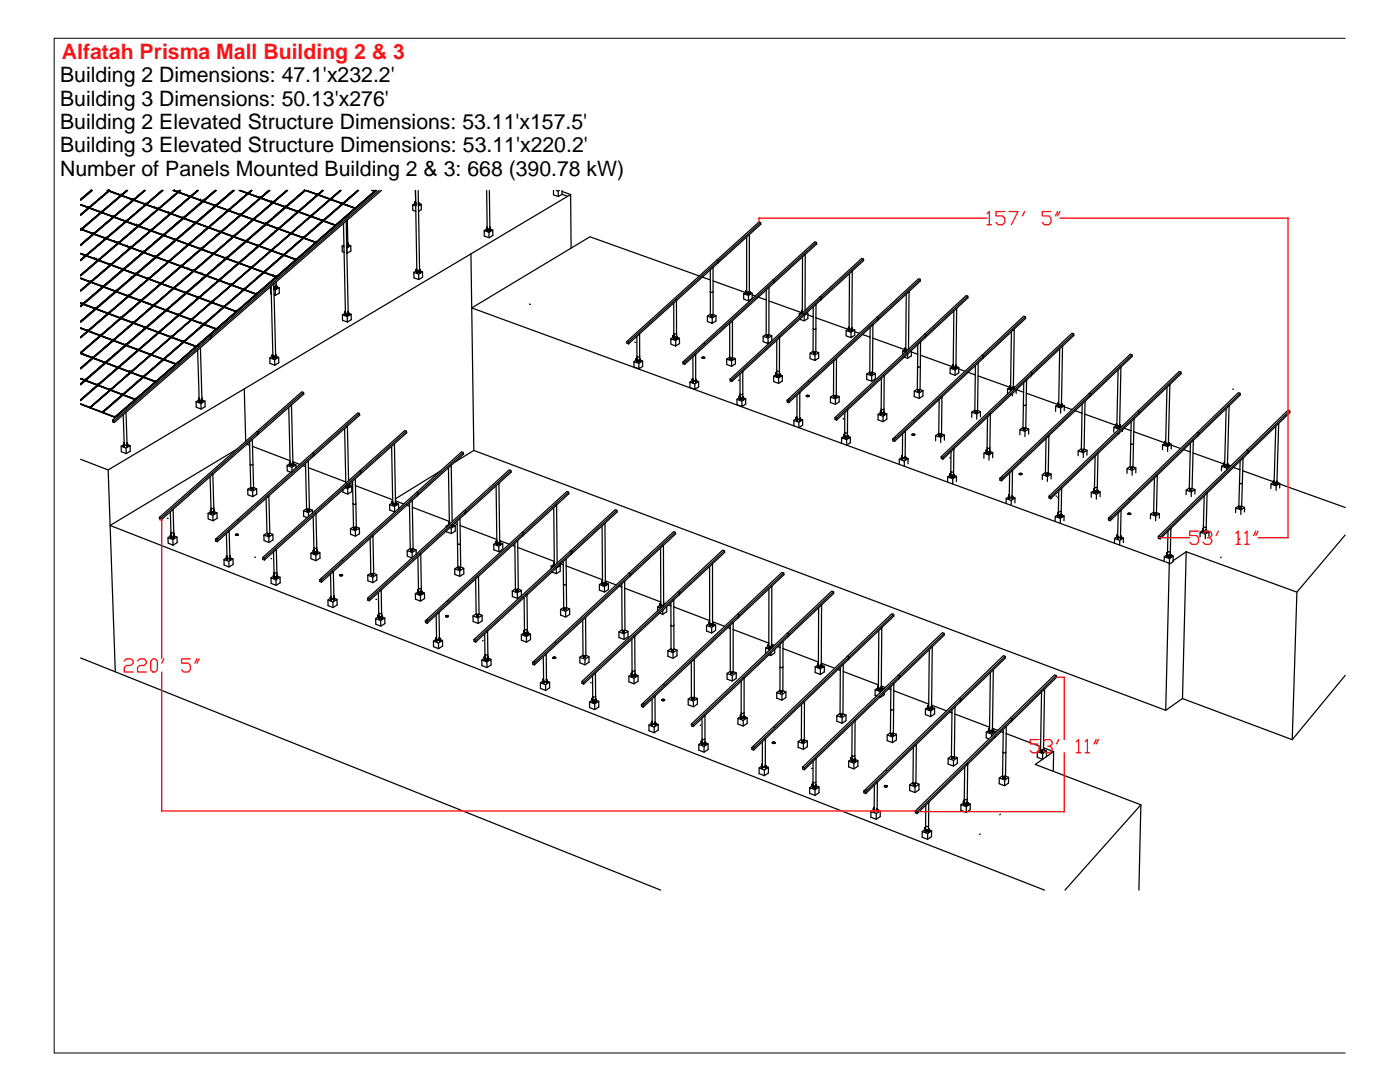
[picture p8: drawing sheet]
<svg xmlns="http://www.w3.org/2000/svg" width="279mm" height="216mm" viewBox="0 0 279 216" stroke-linecap="round" stroke-linejoin="round" font-family="sans-serif">
<defs><g id="words">
<text font-size="4.2" fill="#ff1418" x="12.3" y="11.8">Alfatah Prisma Mall Building 2 &amp; 3</text>
<g font-size="4.2">
<text x="12" y="16.4">Building 2 Dimensions: 47.1'x232.2'</text>
<text x="12" y="21.1">Building 3 Dimensions: 50.13'x276'</text>
<text x="12" y="25.7">Building 2 Elevated Structure Dimensions: 53.11'x157.5'</text>
<text x="12" y="30.4">Building 3 Elevated Structure Dimensions: 53.11'x220.2'</text>
<text x="12" y="35.2">Number of Panels Mounted Building 2 &amp; 3: 668 (390.78 kW)</text>
</g>
</g></defs>
<!-- layer: 0 -->
<g fill="none" stroke="#000" stroke-width=".25">
<path d="M18.2 38h.1M18.2 38l-.9 .8M18.2 38l-2.1 1.8M18.3 38l-2.2 1.9M18.5 38l-2.4 2M21.3 38l.2 .1M21.5 38.1h.1M21.6 38.2h.1M21.6 38l-.1 .1M21.6 38.1h.1M21.6 38.1l-3.8 3.3M21.6 38.1l-3.8 3.4-1.7-.6 1.7 .6"/>
<path d="M21.7 38h.1M21.7 38.1l-3.9 3.4M21.7 38.1l-3.9 3.3M21.7 38h.2l-.1 .1M21.7 38l.1 .1M21.8 38h-.1M21.8 38.2h.1M21.8 38.2l-3.9 3.3M21.8 38.2l2.3 .8M21.8 38v.1M21.8 38l-.1 .1-.2-.1 .2 .1M21.9 38.1h.1"/>
<path d="M21.9 38.1l2.3 .8M21.9 38.2l2.3 .8M22 38l-.1 .1M24.1 39.1h.1M24.1 39h.1M24.1 39l-3.9 3.3M24.1 39l-3.9 3.4-2.3-.9M24.1 39l-3.9 3.4M24.2 38.9h.1M24.2 39h.1M24.2 39.1h.1M24.2 39.1l-3.9 3.3"/>
<path d="M24.2 39.1l1.8 .6M24.3 39h.1M24.3 39l1.7 .7M24.4 39l1.6 .6M24.9 38.4l-.7 .6M25.3 38l-1.1 .9M25.3 38l-1.1 1-2.3-.9M25.3 38l-1.1 1M25.4 38l-1.2 1M25.5 38l-1.1 1M26 39.6h.1M26 39.6l.6 .2"/>
<path d="M26 39.7h.1M26 39.7l.6 .2M26 39.7l.7 .2M26.5 40h.1M26.6 39.9h.1M26.6 39.9l-.5 .4M26.6 39.9l-3.9 3.4-2.3-.9M26.6 39.9l-3.9 3.4M26.6 39.9l-3.9 3.3M26.6 39.8h.1M26.6 39.9v.2M26.7 40h.1"/>
<path d="M26.7 40l-.6 .5M26.7 40l.8 .3M26.8 39.9l.7 .3M26.8 39.9h.1M26.8 39.9v.1M26.8 40h.1M26.8 40l2.3 .8M27.4 39.3l-.7 .6M27.7 39.1l-.1 .1M28.8 38l-2.1 1.9M28.8 38l-2.1 1.9-2.4-.9M28.9 38l-2.2 1.9"/>
<path d="M29 38l-2.2 1.9M31.5 38.7l.9-.7-3.3 2.8M32.4 38l-3.3 2.8-2.3-.8M32.4 38l-3.3 2.8M32.5 38l-3.3 2.8M32.5 38l-3.2 2.8M34.5 38l.5 .2M34.8 38h.1M34.8 38.1h-.1M34.8 38l.7 .3M34.8 38l.3 .1M35 38.2l.5 .2"/>
<path d="M35.1 38.2h-.1M35.1 38.1h.1M35.1 38.1l.4 .2M35.4 38.4h.1M35.5 38.4l-3.9 3.3M35.5 38.4h.1M35.5 38.3h.1M35.6 38.3l.4-.3zM35.6 38.4h.1M35.6 38.4l-3.9 3.3M35.6 38.4l2.3 .9M35.7 38.3h.1"/>
<path d="M35.7 38.3l2.3 .9M35.7 38.4l2.3 .9M35.7 38.4h.1M35.9 38l-.3 .3M35.9 38l-.3 .3-.8-.2M35.9 38l-.3 .3-1-.3 .2 .1M36.1 38l-.4 .3M37.9 39.3h.1M37.9 39.3l-3.8 3.3M37.9 39.3l-3.8 3.3-2.4-.8M38 39.3l-3.9 3.3M38 39.2h.1"/>
<path d="M38.1 39.3l-3.9 3.3M38.1 39.3l1.9 .7M38.1 39.3h.1M38.2 39.2v.1M38.2 39.3l.6 .2M38.2 39.2l.6 .3M38.2 39.3h.1M38.2 39.3l1.8 .7M38.7 38.7l-.7 .5M38.7 39.5h.1M38.8 39.5l1.2 .4M38.8 39.5h.1"/>
<path d="M39.4 38l-1.4 1.2M39.4 38l-1.3 1.2M39.4 38l-1.4 1.3-2.3-.9M39.5 38l-1.5 1.2M39.6 38l-1.4 1.2M40 39.9l.5 .2M40 39.9h.1M40 40h.1M41 39.8v.1M41 39.8l-.5 .4M41 39.9l-.3 .2M41.2 39.6l-.7 .5"/>
<path d="M41.8 39.1v.1M42.5 38.4l-2 1.7M43 38l-2.5 2.2-2.3-.9M43 38l-2.5 2.2-.5-.2M43 38l-2.5 2.1M43.1 38l-2.1 1.8M43.2 38l-2.2 1.9M46.5 38l-3.5 3M46.5 38l-1.1 1M46.6 38l-3.5 3.1M46.6 38l-3.6 3.1-2.3-.9M46.6 38l-3.6 3"/>
<path d="M46.8 38l-3.6 3.1M47.7 38l1.7 .6M47.8 38l1.7 .6M47.8 38l1.7 .6 .6-.6M47.9 38l1.6 .6M49.4 38.7h.1M49.4 38.6h.1M49.4 38.6l-3.8 3.3M49.4 38.6l-3.8 3.4-2.4-.9M49.4 38.6l-3.8 3.4M49.5 38.6h.1M49.5 38.7h.1"/>
<path d="M49.5 38.7l2.4 .8M49.5 38.7l-3.8 3.3M49.6 38.6l2.3 .8M49.6 38.6h.1M49.6 38.6v.1M49.6 38.7l2.4 .8M49.6 38.7h.1M49.7 38.6h.1M50.1 38l-.6 .6M50.2 38.1l-.7 .5M50.2 38l-.7 .6M50.3 38l-.7 .6"/>
<path d="M51.8 39.6h.1M51.9 39.5h.1M51.9 39.5l-3.9 3.4M51.9 39.5l-3.8 3.4-2.4-.9M51.9 39.6l-3.8 3.3-2.4-.8M51.9 39.5l-3.8 3.4M51.9 39.4l.1 .1M52 39.5h.1M52 39.6l1 .3M52 39.6h.1M52 39.6l-3.8 3.3M52.1 39.5h.1"/>
<path d="M52.1 39.5v.1M52.1 39.5l.6 .2M52.1 39.6h.1M52.1 39.6l.9 .3M52.2 39.5h.1M52.6 39l-.6 .5M52.7 39.8h.1M52.7 39.7l.7 .3M53 39.9l.3 .1M53 39.9h.1M53.1 39.9h.1M53.4 40l.7 .2"/>
<path d="M53.4 40l1.1 .4M53.4 40h.1M53.7 38l-1.7 1.5M53.7 38l-1.7 1.5-2.4-.8M53.8 38l-1.8 1.5M53.9 38l-1.8 1.5M55.1 39.9l-.6 .5M55.1 39.9v.1M56.5 38.7l-2 1.7M57.2 38l-.7 .7M57.2 38l-2.7 2.4-.4-.1M57.2 38l-2.7 2.4-2.4-.8"/>
<path d="M57.3 38l-2.8 2.4M57.3 38l-2.6 2.3M57.4 38l-2.7 2.3M59 39.6l-2 1.7M60.8 38h.1M60.8 38l-1.5 1.2M60.8 38l-3.8 3.3-2.4-.8M60.8 38l-3.8 3.3M61 38h.1M61 38l-3.9 3.3M61 38l2.3 .9M61.1 38l2.3 .9"/>
<path d="M61.1 38h.1M61.2 38l2.2 .8M63.3 38.9h.1M63.3 38.9l-3.8 3.3M63.4 38.9l-3.9 3.4-2.3-.9M63.4 38.9l-3.9 3.3M63.4 38.9l-3.9 3.4M63.4 38.8h.1M63.5 38.8v.1M63.5 38.9l2.3 .9M63.5 38.9h.1M63.5 38.9l-3.8 3.3"/>
<path d="M63.6 38.9h.1M63.6 38.9l2.3 .8M63.6 38.9l2.4 .9M64.1 38.3l-.6 .5M64.4 38l-1 .8M64.4 38l-1 .9-2.3-.9M64.4 38l-.9 .9M64.4 38l-.9 .8M64.5 38l-1 .9M64.6 38l-1 .9M65.8 39.8h.1M65.9 39.8l-1.5 1.3"/>
<path d="M65.9 39.8h.1M65.9 39.8l-3.9 3.4-2.3-.9M65.9 39.8l-3.8 3.4M65.9 39.8l-3.9 3.3M65.9 39.7h.1M65.9 39.8l2.4 .9M65.9 39.8l-3.8 3.3M66 39.7v.1M66 39.8h.1M66 39.8l2.4 .8M66.1 39.8h.1M66.6 39.3l-.6 .4"/>
<path d="M67.9 38l-2 1.7M67.9 38h.1M67.9 38l-1.9 1.8-2.4-.9M67.9 38l-1.9 1.8M68 38l-2 1.7M68 38l-2 1.8M69.2 40v.1M71.4 38l-1 .9M71.4 38l-3 2.7-2.4-.9M71.4 38l-3 2.6M71.5 38l-2.8 2.4M71.6 38l-2.9 2.5"/>
<path d="M74.2 38l.5 .2M74.5 38l.3 .1M74.7 38.2h.1M74.7 38.2l-3.8 3.3M74.7 38.2l-3.8 3.4M74.8 38.2l-3.9 3.3M74.8 38.2l-3.9 3.4M74.8 38.1h.1M74.8 38.1l.3-.1-.3 .2M74.8 38.1v.1M75 38l-.2 .1M75 38l-.2 .2"/>
<path d="M75 38l-.2 .2-.5-.2 .5 .2M75.2 38l-6.4 5.6M75.7 38l-33.5 29.1-.2 .5M76.1 38l-7 6.1M82.9 38l.1 2.5zM83.5 38v2.4M97.1 38l.1 7.7 .5 .1 .1-.3M97.7 38l.1 7.5M110.5 38v.9l.9 .3 .8-.4M111 38l.4 .1v1.1M111.7 38l-.3 .1M112.2 38v.8"/>
<path d="M112.2 38.2l1.7 .6M112.2 38.8l1.1 .4M113.9 38.8l-19.9 11.9M113.9 38.8l.1 10.7M16.1 40.9h.1M16.1 42.9l1.6-1.4zM16.1 54.9l3.5-2.9zM16.1 45.7h.1M16.1 50.6l1 .3M16.1 55.5l2 .7M16.1 51.9l1-.9zM16.1 50.7l1 .3"/>
<path d="M16.1 45.8h.1M16.1 55.6l1.9 .7M16.1 50.6l1.1 .4M16.1 57.9h.1M16.1 40.9l1.6 .6M16.1 40.8l.1 .1M16.1 40.8l1.6 .6M16.1 40.8h.1M16.2 45.8l-.1 .1M16.2 45.8h-.1M16.2 45.7h.1M16.2 40.9h.1"/>
<path d="M16.2 40.9l1.5 .5M16.3 45.8h.1M16.3 45.8l-.2 .2M16.3 45.8l2.3 .9M16.3 42.7h.1M16.4 45.8h.1M16.4 45.8l2.3 .8M16.4 45.8l2.3 .9M16.7 48.3l-.6 .5M17 45.2l-.8 .5M17 51.1h.1M17.1 51l-1 .9"/>
<path d="M17.1 51h.1M17.1 51l-1 1M17.1 50.9v.1M17.1 50.9h.1M17.2 51.1h.1M17.2 51.1l-1.1 .9M17.2 51.1l.8 .3M17.3 51h.1M17.3 51.1l2.3 .8M17.3 51.1l.7 .2M17.3 51.1h.1M17.3 51l1.3 .5"/>
<path d="M17.3 51l.8 .3M17.4 44.8l-1.2 .9M17.4 44.8h.1M17.5 44.8l-1.1 1M17.6 41.5h.1M17.7 41.5l-1.6 1.3M17.7 41.5h.1M17.7 41.5l-1.6 1.4M17.7 41.4h.1M17.8 41.4v.1M17.8 41.5h.1M17.8 41.5l-1.7 1.5"/>
<path d="M17.8 41.5l2.3 .9M17.9 50.4l-.7 .6M17.9 41.5h.1M17.9 41.5l2.3 .8M17.9 41.5l2.3 .9M18 56.3h.1M18 51.4l.5 .2M18 56.3l-1.9 1.7M18 56.3l-1.5 1.3M18 51.3l.5 .2M18 51.3v.1M18.1 51.3l.5 .2"/>
<path d="M18.1 51.3h.1M18.1 56.2h.1M18.1 56.2v.1M18.1 56.4l2.4 .8M18.1 56.4h.1M18.1 56.4l-2 1.7M18.2 56.3h.1M18.2 56.3l2.4 .9M18.2 56.4l2.4 .8M18.3 56.3h.1M18.5 51.6l.6 .2M18.5 40.9l-.7 .5"/>
<path d="M18.5 51.5l.3 .1M18.5 51.5v.1M18.6 46.7h.1M18.6 51.5h.1M18.6 51.5l.3 .1M18.6 46.7l-1.5 1.3M18.6 46.7l-2.5 2.1M18.6 46.7l-2.5 2.2M18.7 46.6h.1M18.7 46.7h.1M18.7 46.7l-2.6 2.3M18.7 46.7l2.4 .9"/>
<path d="M18.8 55.7l-.7 .5M18.8 43.6h.1M18.8 46.7h.1M18.8 46.7l2.3 .8M18.8 51.6l.8 .3M18.8 46.7l2.4 .9M18.8 51.6v.1M18.9 46.7h.1M18.9 46.7l2.2 .8M18.9 51.6h.1M19.1 51.8l.4 .2M19.2 51.8h-.1"/>
<path d="M19.2 51.7h.1M19.2 51.7l-.3-.1 .7 .3M19.2 51.7l.4 .2M19.4 46.1l-.7 .5M19.5 52h.1M19.5 52l-1.9 1.6M19.6 52l-3.5 2.9 1.5-1.3M19.6 52l-3.5 3 .2-.2M19.6 51.9h.1M19.7 51.9h.1M19.7 52l2.3 .9M19.7 52h.1"/>
<path d="M19.7 52l-3.6 3.1M19.8 51.9l2.3 .9M19.8 51.9v.1M19.8 52h.1M19.8 52l2.3 .9M20.1 42.4h.1M20.1 42.4l-3.9 3.3M20.1 42.4l-3.9 3.4-.1-.1 .1 .1M20.1 42.4l-3.9 3.4M20.1 42.4l-2.7 2.4M20.2 42.3h.1M20.3 42.4l-2.8 2.4"/>
<path d="M20.3 42.4h.1M20.3 42.4l2.3 .9M20.3 45.3l-1.6 1.3M20.3 45.3h.1M20.3 51.4l-.6 .5M20.4 42.4l2.3 .9M20.4 42.4l2.2 .8M20.4 42.4h.1M20.4 45.3l-1.6 1.4M20.5 57.3h.1M20.5 57.2h.1M20.5 57.2l-3.9 3.4"/>
<path d="M20.5 57.2l-3.9 3.5-.5-.2 .5 .2M20.5 57.3l-3.9 3.4M20.5 57.2v.1M20.6 57.2h.1M20.7 57.3h.1M20.7 57.3l-4 3.4M20.7 57.3l2.3 .9M20.8 57.2l2.3 .9M20.8 57.2h.1M20.8 57.2v.1M20.8 57.3h.1M20.8 57.3l2.3 .9"/>
<path d="M20.9 41.8l-.7 .5M21 47.7h.1M21.1 47.6h.1M21.1 47.6l-3.9 3.4M21.1 47.6l-3.9 3.4-1.1-.4M21.1 47.5h.1M21.2 47.5h.1M21.2 47.7h.1M21.2 47.7l-3.9 3.3M21.2 47.7l1.3 .4M21.3 44.5h.1M21.3 56.6l-.7 .6"/>
<path d="M21.3 47.6l1.3 .5M21.3 47.6h.1M21.3 47.7l1.5 .5M21.9 47l-.7 .5M22 52.9l-1.5 1.3M22 52.9h.1M22 52.9l-3.9 3.3M22 52.9l-3.9 3.4-2-.8 2 .8M22 52.9l-3.9 3.4M22.1 52.8h.1M22.2 52.9h.1M22.2 52.9l-4 3.4"/>
<path d="M22.2 52.9l2.3 .9M22.2 52.8l2.4 1M22.3 52.9h.1M22.3 52.9l2.3 .8M22.5 48.1l.6 .3M22.5 48.1h.1M22.5 43.3h.1M22.6 48.1l.3 .1M22.6 48.1l.7 .2M22.6 48.1h.1M22.6 43.3h.1M22.6 43.3l-3.9 3.3"/>
<path d="M22.6 43.3l-3.9 3.4M22.6 43.3l-3.9 3.4-2.3-.9M22.6 43.3l-2.3 2M22.7 43.2h.1M22.7 43.4h.1M22.7 43.4l2.3 .8M22.7 43.4l-2.3 1.9M22.8 43.3h.1M22.8 43.3l2.3 .8M22.8 52.3l-.7 .5M22.8 48.2v.1M22.8 48.2l.4 .1"/>
<path d="M22.9 43.3l2.2 .8M22.9 43.3h.1M22.9 48.2h.1M22.9 48.2l.3 .1M23 58.2l-1.5 1.3M23 58.2h.1M23 58.2l-3.9 3.4M23 58.2l-3.9 3.4-2.4-.9M23.1 58.1h.1M23.1 48.4h.1M23.2 48.3l-.1 .1M23.2 48.3v.1"/>
<path d="M23.2 45.8l-2 1.7M23.2 48.4l.3 .1M23.2 58.2l2.3 .9M23.2 58.2h.1M23.2 58.2l-3.9 3.4M23.2 48.3h.1M23.2 48.4h.1M23.2 45.9h.1M23.2 45.9l-2 1.6M23.3 48.3l.3 .2M23.3 48.3h.1M23.3 58.2h.1"/>
<path d="M23.3 58.2l2.3 .8M23.3 58.2l2.4 .9M23.3 45.9l-2 1.7M23.4 42.7l-.7 .5M23.5 48.6l-1.5 1.2M23.5 48.6h.1M23.5 48.6l-3.9 3.3M23.5 48.5h.1M23.6 48.6l-3.9 3.3M23.6 48.5l-3.9 3.4M23.6 48.5h.1M23.7 48.6h.1"/>
<path d="M23.7 48.6l-3.9 3.3M23.7 48.6l1.7 .6M23.7 45.4h.1M23.8 48.5l2.2 .8M23.8 48.5h.1M23.8 48.5l2.3 .9M23.8 48.5v.1M23.8 48.6l2.3 .8M23.8 48.6l1.6 .6M23.8 48.6h.1M23.8 57.6l-.7 .5M24.1 51.1l-2 1.7"/>
<path d="M24.3 47.9l-.6 .6M24.5 53.8h.1M24.5 53.8l-3.9 3.4M24.5 53.8l-1.5 1.3M24.5 53.8l-3.9 3.4-2.4-.9M24.6 53.7h.1M24.7 53.9h.1M24.7 53.9l-3.9 3.3M24.7 53.9l.9 .3M24.8 53.8h.1M24.8 53.8l1.3 .5M24.8 53.8v.1"/>
<path d="M24.8 53.8l.8 .3M25 44.3h.1M25 44.2h.1M25.1 44.2l-1.9 1.6M25.1 44.2h.1M25.1 44.2l-3.9 3.4-2.4-.9M25.1 44.2l-3.9 3.4M25.1 44.2l-3.9 3.3M25.1 44.2l-1.9 1.7M25.1 44.1h.1M25.1 47.3l-1.4 1.2M25.2 44.3h.1"/>
<path d="M25.2 44.3l-1.9 1.6M25.2 44.3l1.9 .7M25.3 44.2h.1M25.3 44.2l.9 .4M25.3 53.2l-.7 .5M25.3 44.2l.9 .3M25.3 47.1l.1 .1M25.3 47.1l-.2 .2M25.4 47.1l-.3 .2M25.4 47.2l-1.6 1.3M25.4 49.2l.7 .2M25.4 49.1h.1"/>
<path d="M25.4 49.2h.1M25.4 49.2l.6 .2M25.4 50l-3.3 2.8M25.4 49.9h.1M25.4 49.9l-1.3 1.2M25.4 50.1l-3.2 2.7M25.4 50v.1M25.5 59.2l-1.5 1.2M25.5 59.2h.1M25.5 59.2l-3.9 3.3M25.5 59.1h.1M25.6 53.1l-.8 .7"/>
<path d="M25.6 53v.1M25.6 53l-1 .7M25.6 59.1h.1M25.6 59.1l-4 3.5-2.3-.9M25.6 59.1l-4 3.5M25.6 59.1l-4 3.4M25.6 54.1l1.5 .5M25.6 54.2l1.5 .5M25.6 54.1h.1M25.6 54.2l1.4 .5M25.6 59h.1M25.7 56l-2.6 2.1"/>
<path d="M25.7 56.1l-2.4 2.1M25.7 56v.1M25.7 59.2h.1M25.7 59.2l-4 3.4M25.8 59v.2M25.8 59l-.1 .1M25.8 59.2l.5 .2M25.8 59.1h.1M25.8 59.1v.1M25.8 59.2l2.3 .8M25.8 59.2h.1M25.8 59.1l2.3 .9"/>
<path d="M25.8 59.1l.5 .2M25.9 43.6l-.7 .6M25.9 46.6l-.6 .5M25.9 46.6v.1M25.9 46.7l-.5 .5M26 49.5h.1M26 49.3h.1M26 49.4h.1M26 49.3l.1 .1M26 49.6v.1M26 49.4v.1M26 49.5l-.6 .4"/>
<path d="M26 49.5l-3.9 3.4-2.3-.9M26 49.5l-3.9 3.3M26.1 49.5l-.7 .5M26.1 40.3l-3.4 2.9M26.1 40.3h.1M26.1 40.3l-1 .9M26.1 40.5l-3.3 2.8M26.1 40.4v.1M26.1 49.4h.1M26.1 52.5v.2M26.1 54.3h.1M26.1 54.3l1 .3"/>
<path d="M26.1 54.4h.1M26.2 49.5h.1M26.2 49.5l2.3 .9M26.2 43.4l-.9 .8M26.2 49.5l-.8 .6M26.2 46.4h.1M26.2 43.4h.1M26.2 46.4l-.3 .2M26.2 43.4l-1 .8M26.2 55.6v.1M26.2 55.5l-3.1 2.6M26.2 55.5h.1"/>
<path d="M26.2 44.5h.1M26.2 44.5l1.4 .5M26.2 44.5l1 .4M26.2 44.6l1.4 .5M26.2 44.6h.1M26.2 46.3l.1 .1M26.2 46.3v.1M26.2 46.4l-.3 .3M26.3 49.4v.1M26.3 49.4h.1M26.3 49.4l2.3 .9M26.3 49.5h.1"/>
<path d="M26.3 46.3v.1M26.3 46.4h-.1M26.3 46.3h-.1M26.3 49.5l2.3 .8M26.3 58.6v.1M26.3 59.3l1.8 .7M26.3 59.3h.1M26.3 59.4h.1M26.3 59.4l1.7 .7M26.3 58.6l-.6 .5M26.6 44.7h-.1M26.7 42.9v.1"/>
<path d="M26.8 45.8l-3.2 2.7M26.8 45.8h.1M26.8 45.8v.1M26.8 48.9l-.7 .5M26.8 44.8v.1M26.9 44.8h.1M27 54.8h.1M27 54.8l-1.5 1.2M27 54.8l-.8 .7M27 54.7h.1M27 54.7l-3.9 3.5-2.3-.9M27 54.8l-3.9 3.4"/>
<path d="M27.1 54.7l-4 3.4M27.1 54.7l-1.4 1.3M27.1 54.7h.1M27.1 45l.4 .1M27.1 42.6l-.9 .8M27.1 42.5v.1M27.1 42.5l-.9 .9M27.1 44.9v.1M27.2 44.9l.4 .1M27.2 44.9h.1M27.2 54.8l-1.5 1.3M27.2 54.8h.1"/>
<path d="M27.2 54.8l2.4 .9M27.3 54.7l2.3 .9M27.3 54.7h.1M27.3 54.7v.1M27.3 54.8l2.4 .9M27.3 54.8h.1M27.5 40.3l1.5 .5M27.5 45.2l-.7 .6M27.5 45.2h.1M27.5 45.2l-1.5 1.2M27.5 40.2v.1M27.5 40.2l1.6 .5"/>
<path d="M27.5 40.2h.1M27.5 45.1h.1M27.5 45.1l-3.9 3.4-2.3-.9M27.5 45.1l-3.8 3.4-.5-.1M27.6 45.1l-1.3 1.2M27.6 45.1l-3.9 3.4M27.6 45h.1M27.6 45v.1M27.6 45.1h.1M27.7 45.2l-1.4 1.2M27.7 45.2h.1M27.7 45.2l.6 .2"/>
<path d="M27.8 45.1l.7 .3M27.8 45.1l.6 .3M27.8 45.1h.1M27.8 45.1v.1M27.8 45.2l2.3 .8M27.8 45.2h.1M27.8 54.2l-.7 .5M28.1 60h.1M28.3 44.5l-.7 .6M28.3 45.4l1.7 .6M28.4 45.4h-.1M28.4 45.4l1.7 .6"/>
<path d="M28.5 45.4h-.1M28.5 50.4h.1M28.5 50.4l-3.9 3.3M28.5 50.4l-3.9 3.4M28.5 50.4l-3.9 3.4-2.3-.9M28.5 50.4l-2.9 2.6M28.6 50.3h.1M28.6 50.3v.1M28.7 50.4l2.3 .9M28.7 50.4l-3.1 2.7M28.7 50.4h.1M28.8 50.4h.1"/>
<path d="M28.8 50.4l2.3 .8M28.8 50.4l2.3 .9M28.8 59.5l-.6 .5M29 40.9h.1M29 40.8h.1M29 40.8l-3.8 3.3M29 40.8l-3.8 3.4-2.4-.9M29 40.9l-3.8 3.3-2.4-.9M29 40.8l-3.8 3.4M29 40.8l-1.9 1.7M29.1 40.7h.1M29.1 40.7v.1"/>
<path d="M29.1 40.8h.1M29.2 40.9h.1M29.2 40.9l-2.1 1.7M29.2 40.9l1.3 .5M29.3 40.8l1.2 .5M29.3 40.8h.1M29.3 40.8v.1M29.3 40.9l2.3 .8M29.3 40.9h.1M29.3 49.8l-.7 .5M29.5 55.7h.1M29.6 55.7h.1"/>
<path d="M29.6 55.7l-4 3.4M29.6 55.7l-3.9 3.4M29.6 55.7l-3.9 3.4-2.4-.9M29.6 55.7l-3.8 3.3M29.6 55.6h.1M29.7 55.6v.1M29.7 55.7l2.3 .9M29.7 55.7l-3.9 3.4M29.7 55.7h.1M29.8 55.7l2.3 .8M29.8 55.7h.1M29.8 55.7l2.4 .9"/>
<path d="M29.8 40.2l-.7 .6M30 46.1l-1.5 1.2M30 46.1h.1M30 46.1l-3.9 3.3M30 46h.1M30.1 46h.1M30.1 46.1l2.4 .9M30.1 46.1h.1M30.1 46.1l-3.9 3.3M30.2 46l2.4 .9M30.2 46.1h.1M30.3 46h.1"/>
<path d="M30.3 55.1l-.6 .5M30.5 41.4l.6 .2M30.5 41.3v.1M30.5 41.3l1.1 .4M30.5 41.3l.7 .2M30.5 41.3h.1M30.8 45.5l-.7 .5M30.8 41.4v.1M30.9 41.4h.1M31 51.3h.1M31 51.3l-3.9 3.4M31 51.3l-3.8 3.4"/>
<path d="M31 51.3l-3.9 3.4-2.3-.9M31.1 51.3l-4 3.4M31.1 51.3l-3.9 3.4M31.1 41.6l.4 .1M31.1 51.2h.1M31.1 41.5v.1M31.1 51.2l.1 .1M31.2 41.5h.1M31.2 41.5l.4 .2M31.2 51.4h.1M31.2 51.4l2.4 .8M31.2 51.4l-3.9 3.3"/>
<path d="M31.3 51.3h.1M31.3 51.3l2.4 .9M31.3 51.3l2.3 .9M31.5 41.8l-1.5 1.2M31.5 41.8h.1M31.5 41.8l-3.9 3.3M31.5 41.7h.1M31.5 41.7l-3.9 3.4-2.3-.9M31.5 41.7l-3.9 3.4M31.6 41.7h.1M31.6 41.8l-3.8 3.3M31.6 41.8l1.9 .7"/>
<path d="M31.6 41.8h.1M31.7 41.7h.1M31.7 41.7v.1M31.7 41.7l1.9 .7M31.7 41.8l2.4 .8M31.7 41.8h.1M31.8 41.7h.1M31.8 50.7l-.7 .5M32 56.6h.1M32.1 56.6l-4 3.4M32.1 56.6h.1M32.1 56.6l-4 3.4-2.3-.8"/>
<path d="M32.1 56.6l-3.9 3.4M32.1 56.5h.1M32.2 56.5v.1M32.2 56.7h.1M32.2 56.7l-3.9 3.3M32.2 56.7l.6 .2M32.3 56.6h.1M32.3 56.6l.6 .2M32.3 56.6l2.4 .9M32.3 41.1l-.7 .6M32.5 47h.1M32.5 47l-3.9 3.3"/>
<path d="M32.5 47l-3.9 3.3-2.3-.8M32.5 47l-3.9 3.4M32.6 46.9h.1M32.7 47h.1M32.7 47l2.3 .9M32.7 47l-3.9 3.4M32.8 47h.1M32.8 47l2.3 .8M32.8 47l2.3 .9M32.8 56.9l.6 .2M32.8 56l-.6 .5M32.8 56.9h.1"/>
<path d="M32.9 56.8l1.7 .7M32.9 56.8l.6 .2M32.9 56.8h.1M33.2 57h-.1M33.2 56.9h.1M33.3 46.4l-.7 .5M33.4 57.1l1.2 .4M33.5 57.1h-.1M33.5 42.5l.5 .1M33.5 52.3h.1M33.5 57h.1M33.5 57l1.1 .5"/>
<path d="M33.6 52.2h.1M33.6 52.2l-3.9 3.4M33.6 42.4l-.1 .1M33.6 52.2l-3.9 3.5-2.4-.9M33.6 52.3l-3.9 3.4M33.6 52.3l-3.9 3.3M33.6 42.4l.4 .2M33.6 42.4h.1M33.7 52.2h.1M33.7 52.3h.1M33.7 52.3l-3.9 3.4M33.7 52.3l2.3 .9"/>
<path d="M33.8 52.2h.1M33.8 52.2v.1M33.8 52.2l2.3 .9M33.8 52.3h.1M33.8 52.3l2.4 .9M33.9 42.7l-1.4 1.2M33.9 42.7h.1M33.9 42.7l-3.8 3.3M34 42.6h.1M34 42.6l-3.9 3.4-2.3-.8M34 42.7l-3.9 3.3M34.1 42.7h.1"/>
<path d="M34.1 42.7l2.4 .9M34.1 42.7l-3.9 3.3M34.2 42.6l2.4 .9M34.2 42.6l2.3 .9M34.2 42.7h.1M34.3 42.6h.1M34.3 51.7l-.6 .5M34.5 57.6l-1.4 1.2M34.5 57.6h.1M34.5 57.6l-3.9 3.3M34.6 57.5h.1M34.6 57.6l-3.9 3.4"/>
<path d="M34.6 57.5l-3.9 3.5-2.4-.9M34.6 57.6l-3.9 3.3M34.7 57.5h.1M34.7 57.6h.1M34.7 57.6l2.4 .9M34.7 57.6l-3.9 3.4M34.8 42.1l-.7 .5M34.8 57.5h.1M34.8 57.5v.1M34.8 57.5l2.3 .9M34.8 57.6h.1M34.8 57.6l2.4 .9"/>
<path d="M35 47.9l-1.5 1.3M35 47.9h.1M35 47.9l-3.9 3.3M35 47.9l-3.9 3.4-2.3-.9M35 47.9l-3.9 3.4M35 47.9l-3.8 3.4M35.1 47.8h.1M35.1 47.8v.1M35.2 47.9l2.3 .9M35.2 47.9h.1M35.2 47.9l-3.9 3.4M35.3 47.9h.1"/>
<path d="M35.3 47.9l2.3 .8M35.3 57l-.6 .5M35.8 47.3l-.7 .5M36 53.2h.1M36 53.2l-3.9 3.3M36.1 53.2l-3.9 3.4-2.4-.9M36.1 53.2l-3.9 3.4M36.1 53.2l-3.9 3.3M36.1 53.1h.1M36.1 41l-.2 .1M36.2 53.1v.1M36.2 53.2h.1"/>
<path d="M36.2 53.2l-3.9 3.4M36.2 53.2l.6 .2M36.3 53.1l.6 .3M36.3 53.1v.1M36.3 53.2h.1M36.4 43.6l-1.4 1.2M36.4 43.6h.1M36.4 43.6l-3.8 3.3M36.5 43.6h.1M36.5 43.6l-3.9 3.3M36.5 43.6l-3.9 3.3-2.4-.8M36.5 43.5h.1"/>
<path d="M36.6 43.6h.1M36.6 43.6l2.4 .9M36.6 43.6l-3.8 3.4M36.7 43.5l.1 .1M36.7 43.6h.1M36.7 43.6l2.3 .8M36.7 43.6l2.4 .9M36.8 43.6l2.2 .8M36.8 43.6h.1M36.8 53.4l.6 .3M36.8 52.6l-.6 .5M36.8 53.4h.1"/>
<path d="M36.9 53.4l1.7 .6M36.9 53.4l.6 .2M36.9 53.4h.1M37 58.5h.1M37.1 58.5h.1M37.1 58.5l-3.9 3.4M37.1 58.5l-3.9 3.4-2.4-.9M37.1 58.4h.1M37.2 53.5l-.1 .1M37.2 53.5h.1M37.2 58.5h.1M37.2 58.5l-3.9 3.4"/>
<path d="M37.2 58.5l2.4 .9M37.2 43l-.6 .5M37.3 58.5h.1M37.3 58.5l2.4 .8M37.3 58.5l2.4 .9M37.4 58.5l2.3 .8M37.4 58.5h.1M37.4 53.7l1.1 .4M37.5 53.6l-.1 .1M37.5 45.8l-2.4 2M37.5 48.9h.1M37.5 53.6h.1"/>
<path d="M37.5 53.6l1.1 .4M37.5 48.8h.1M37.5 48.8l-3.8 3.4M37.6 48.8l-3.9 3.4M37.6 48.8l-3.9 3.4-2.4-.9M37.6 48.7h.1M37.7 48.9h.1M37.7 48.9l-3.9 3.3M37.7 48.9l2.3 .8M37.8 48.8h.1M37.8 48.8v.1M37.8 48.8l2.3 .9"/>
<path d="M37.8 48.9h.1M37.8 48.9l2.3 .8M37.8 57.9l-.6 .5M38.1 51.4l-2 1.7M38.3 48.3l-.6 .5M38.5 54.1l-1.4 1.3M38.5 54.1h.1M38.5 54.1l-3.8 3.4M38.6 54.1l-3.9 3.4-2.4-.9M38.6 54.1l-3.9 3.4M38.6 54h.1M38.7 54.1h.1"/>
<path d="M38.7 54.1l1.6 .6M38.7 54.1l-3.9 3.4M38.8 54.1h.1M38.8 54.1l.9 .3M38.8 54.1l1.5 .6M39 44.5h.1M39 44.5l-1.5 1.3M39 44.5l-3.9 3.4-2.3-.9M39 44.5h-.1M39 44.5l-3.9 3.4M39 44.5l-3.9 3.3M39 44.4h.1"/>
<path d="M39.1 44.4h.1M39.2 44.5h.1M39.2 44.5l-3.9 3.4M39.2 44.5l1 .4M39.2 44.5l1.5 .5M39.2 44.5l2.4 .8M39.3 44.5l.8 .4M39.3 44.5h.1M39.3 53.5l-.6 .5M39.6 59.5h.1M39.6 59.4h.1M39.6 59.4l-3.9 3.4"/>
<path d="M39.6 59.4l-3.9 3.5-2.4-.9M39.6 59.4l-3.9 3.5M39.7 59.3h.1M39.7 53.3l-.9 .8M39.7 53.2v.1M39.7 53.2l-1 .8M39.7 54.4l.6 .2M39.7 54.4h.1M39.7 54.5h.1M39.7 59.5l.7 .2M39.7 59.5h.1M39.7 59.5l-3.9 3.4"/>
<path d="M39.8 43.9l-.7 .5M39.8 56.2l-2.6 2.2M39.8 56.2v.1M39.8 56.3l-2.5 2.2M39.8 59.4h.1M39.8 59.4l.6 .2M39.9 59.4l2.3 .9M39.9 59.4h.1M39.9 59.5l.5 .2M39.9 59.3l-.2 .1M39.9 59.3v.1M39.9 59.4h-.1"/>
<path d="M39.9 59.5h.1M40 49.8h.1M40 40l.4 .2M40 40.5l-3.4 3M40 40.5h.1M40 40.6v.1M40 49.7h.1M40 40.7l-3.3 2.8M40 49.7l-1.9 1.7M40 49.8l-3.8 3.3M40 49.7l-3.8 3.5-2.4-.9M40.1 49.8l-3.9 3.3"/>
<path d="M40.1 49.8l-3.9 3.4M40.1 49.7h.1M40.1 43.6v.1M40.1 43.6l-1 .8M40.1 43.7l-.9 .8M40.1 44.8h.1M40.1 44.9h.1M40.1 44.9l1.5 .5M40.2 44.9l.5 .2M40.2 49.8h.1M40.2 49.8l-3.9 3.3M40.2 46.7l-2.4 2.1"/>
<path d="M40.2 46.6v.1M40.2 46.6l-2.5 2.2M40.2 52.7l-.5 .5M40.2 52.7v.1M40.3 49.7h.1M40.3 49.7v.1M40.3 49.8h.1M40.3 54.6h.1M40.3 54.7h.1M40.3 54.7l.9 .3M40.3 54.6l.8 .3M40.3 54.7l.8 .3"/>
<path d="M40.3 49.6l-.2 .1M40.3 49.6v.1M40.3 49.8l.5 .2M40.3 49.7l.5 .2M40.3 55.7l-3.1 2.7M40.3 55.7h.1M40.3 55.7l-.7 .6M40.3 55.8v.1M40.4 58.9l-.7 .5M40.4 40.2h.1M40.4 40.2l-1.5 1.2M40.4 40.2l-.4 .3"/>
<path d="M40.4 58.8v.1M40.4 40.2l-3.8 3.3M40.4 40.2l-3.8 3.3-2.4-.8M40.4 59.7l1.8 .6M40.4 59.6h.1M40.4 59.7h.1M40.4 59.6l1.8 .7M40.4 59.7l1.7 .7M40.5 52.5h.1M40.5 52.5l-.3 .2M40.5 40.1h.1M40.5 40.1v.1"/>
<path d="M40.6 52.5l-.9 .8M40.6 40.1v.2M40.6 40.2h.1M40.6 40.2l2.3 .9M40.6 40.2l-.6 .5M40.6 40.1h.1M40.6 43.1l.1 .2M40.7 40.2h.1M40.7 40.2l2.3 .8M40.7 40.2l2.3 .9M40.7 45h.1M40.7 45l.9 .3"/>
<path d="M40.7 45.1h.1M40.7 45.1l.8 .3M40.7 40.1v.1M40.7 46.1l-3.1 2.6M40.7 46.1h.1M40.7 46.2h.1M40.8 50l.6 .3M40.8 52.3h.1M40.8 49.2l-.7 .5M40.8 52.2h.1M40.8 49.2h.1M40.8 50l.3 .1"/>
<path d="M40.8 50h.1M40.8 49.9h.1M40.9 49.9l.3 .2M40.9 52.1v.1M41 52.1v.1M41 52.1l-.5 .4M41 55.1h.1M41.1 55h.1M41.1 55l-.8 .7M41.1 55l-3.9 3.5-2.4-.9M41.1 55l-3.9 3.4M41.1 55l-1.3 1.2"/>
<path d="M41.1 52h.1M41.1 54.9h.1M41.1 50.1h.1M41.1 50.1l1.5 .5M41.2 50.1l1.4 .5M41.2 50.1h.1M41.2 55.1h.1M41.2 55.1l2.4 .9M41.2 55.1l-1.4 1.2M41.3 55h.1M41.3 55l2.4 .9M41.3 55v.1"/>
<path d="M41.3 55.1h.1M41.4 55l2.3 .9M41.4 55h.1M41.4 50.3l1.1 .4M41.5 50.2l-.1 .1M41.5 45.4h.1M41.5 50.2h.1M41.5 45.4l-.8 .7M41.5 45.4l-3.9 3.4-2.3-.9M41.5 45.4l-3.8 3.4M41.5 45.4l-1.3 1.2M41.6 45.3h.1"/>
<path d="M41.6 45.3v.1M41.6 45.5h.1M41.6 45.5l-1.4 1.2M41.6 45.5l2.4 .8M41.7 45.4h.1M41.7 45.4v.1M41.7 45.4l2.4 .8M41.7 45.5l2.4 .8M41.8 45.4l2.3 .8M41.8 45.4h.1M41.8 54.5l-.6 .5M42.3 44.8l-.7 .5"/>
<path d="M42.5 50.7h.1M42.5 50.7l-3.9 3.3M42.5 50.7l-3.8 3.4-2.4-.9M42.6 50.7l-3.9 3.3M42.6 50.7l-1.6 1.4M42.6 50.6h.1M42.6 50.6l.1 .1M42.7 50.7h.1M42.7 50.7l2.3 .9M42.7 50.7l-2.1 1.8M42.8 50.6v.1M42.8 50.7l2.3 .8"/>
<path d="M42.8 50.7h.1M42.8 50.7l2.3 .9M42.9 59.8l-.7 .5M42.9 41.1h.1M42.9 41.1l-3.8 3.3M42.9 41.1l-3.8 3.4-2.4-.9M42.9 41.1l-3.8 3.4M43 41.1l-3.9 3.3M43 41.1l-2.9 2.5M43 41h.1M43 41l.1 .1M43.1 41.1l2.4 .9"/>
<path d="M43.1 41.1l-3 2.6M43.1 41.1h.1M43.2 41.1h.1M43.2 41.1l2.3 .8M43.2 41.1l2.4 .9M43.3 41.1h-.1M43.3 41.1l2.2 .8M43.3 50.1l-.7 .5M43.6 56l-1.5 1.3M43.6 56h.1M43.6 56l-3.9 3.3M43.6 56l-3.9 3.4-2.4-.9"/>
<path d="M43.6 56l-3.9 3.4M43.6 56l-3.7 3.3M43.7 55.9h.1M43.7 40.5l-.7 .5M43.7 56h.1M43.7 56l2.4 .9M43.7 56l-3.8 3.4M43.8 55.9v.1M43.8 56l2.4 .8M43.8 55.9l2.4 .9M43.8 56h.1M43.8 56l2.4 .9"/>
<path d="M43.9 56h.1M44 46.4h.1M44 46.3h.1M44 46.3l-3.9 3.4M44 46.3l-3.9 3.4-2.3-.8M44 46.3l-3.7 3.3M44.1 46.2h.1M44.1 46.2v.1M44.1 46.3h.1M44.1 46.4h.1M44.1 46.4l-3.8 3.3M44.1 46.4l.7 .2"/>
<path d="M44.2 46.3h.1M44.2 46.3l1 .3M44.2 46.3l1 .4M44.2 46.4h.1M44.2 46.4l.6 .2M44.3 46.3h.1M44.3 55.4l-.6 .5M44.8 46.6l.3 .1M44.8 45.8l-.7 .5M44.8 46.6h.1M44.8 46.5h.1M45 51.6h.1"/>
<path d="M45 51.6l-3.8 3.4M45 51.6l-3.8 3.4-2.4-.9M45.1 51.6l-3.9 3.4M45.1 46.7l1.4 .5M45.1 51.5h.1M45.1 46.7h.1M45.1 46.7l1.5 .5M45.1 51.5l.1 .1M45.2 46.7l1.4 .5M45.2 46.6l.3 .2M45.2 46.6v.1M45.2 51.7l2.4 .8"/>
<path d="M45.2 51.7l-3.9 3.3M45.2 51.6v.1M45.3 51.6l2.3 .8M45.3 51.6h.1M45.3 51.6l2.4 .9M45.4 51.6l2.2 .8M45.4 51.6h-.1M45.4 42h.1M45.4 46.8h.1M45.5 42h.1M45.5 42l-3.9 3.3M45.5 42l-3.9 3.4-2.3-.9"/>
<path d="M45.5 46.8h.1M45.5 46.8l1.1 .4M45.5 42l-3.9 3.4M45.5 41.9h.1M45.6 41.9v.1M45.6 42.1l2.3 .8M45.6 42.1h.1M45.6 42.1l-3.9 3.3M45.7 42h.1M45.7 42l2.3 .8M45.8 51l-.7 .5M46.1 56.9l-1.5 1.3"/>
<path d="M46.1 56.9h.1M46.1 56.9l-3.9 3.4M46.1 56.9l.1 .1M46.2 56.8h.1M46.2 56.9l2.4 .9M46.2 56.9h.1M46.2 56.9l-4 3.4M46.2 41.4l-.6 .5M46.2 56.8v.1M46.3 56.9l2.3 .8M46.3 56.9h.1M46.3 56.9l2.4 .9"/>
<path d="M46.5 47.3h.1M46.5 47.2h.1M46.5 47.2l-3.9 3.4M46.5 47.2l-3.9 3.4-2.3-.8M46.5 47.3l-3.8 3.3M46.5 47.3l-3.9 3.3M46.5 47.3l-3.8 3.4M46.6 47.2h.1M46.6 47.3l2.4 .9M46.6 47.3l-3.8 3.3M46.6 47.3h.1M46.7 47.2h.1"/>
<path d="M46.7 47.2v.1M46.7 47.2l2.4 .9M46.7 47.3h.1M46.7 47.3l2.4 .8M46.8 47.2h.1M46.8 47.2l2.3 .9M46.8 56.4l-.6 .4M47.1 49.8l-2 1.7M47.2 46.7l-.6 .5M47.5 52.6l-1.4 1.2M47.5 52.6h.1M47.5 52.6l-3.8 3.3"/>
<path d="M47.6 52.5h.1M47.6 52.5l-3.9 3.5-2.4-.9M47.6 52.5l-3.9 3.4M47.6 52.4h.1M47.7 52.4v.1M47.7 52.6l2.4 .8M47.7 52.6h.1M47.7 52.6l-3.9 3.3M47.8 52.5l2.4 .9M47.8 52.6h.1M47.9 52.5h.1M47.9 43h.1"/>
<path d="M47.9 42.9h.1M48 42.9l-3.9 3.4M48 42.9h.1M48 42.9l-3.9 3.4-2.4-.9M48 42.8v.1M48.1 43h.1M48.1 43l-3.9 3.3M48.1 43l.6 .2M48.2 42.9l.9 .4M48.2 42.9h.1M48.2 42.9l.9 .3M48.2 42.9v.1"/>
<path d="M48.2 43l.6 .2M48.2 43h.1M48.3 52l-.6 .5M48.5 57.8h.1M48.6 57.8h.1M48.6 57.8l-3.9 3.4M48.6 57.8l-3.9 3.5-2.4-.9M48.6 57.8l-3.9 3.5M48.6 57.7h.1M48.7 57.7h.1M48.7 57.7v.1M48.7 42.4l-.6 .5"/>
<path d="M48.7 43.2l.6 .2M48.7 57.9l2.4 .8M48.7 57.9h.1M48.7 57.9l-3.9 3.4M48.8 43.2l.3 .1M48.8 43.2h-.1M48.8 43.1h.1M48.8 57.8l2.4 .9M48.8 57.8h.1M48.9 57.8h-.1M49 48.2h.1M49 48.2l-1.5 1.2"/>
<path d="M49 48.2l-3.9 3.4-2.3-.9M49 48.2l-3.8 3.4M49 48.2l-3.9 3.3M49.1 48.1h.1M49.1 43.3h-.1M49.1 43.3l1.5 .5M49.1 48.1v.1M49.1 43.3l1.4 .5M49.1 43.2l1.4 .6M49.1 43.2v.1M49.2 48.2h.1M49.2 48.2l2.3 .9"/>
<path d="M49.2 48.2l-3.9 3.4M49.3 48.2h.1M49.3 48.2l2.3 .8M49.3 48.2l2.3 .9M49.3 57.3l-.6 .4M49.3 43.4l1.1 .4M49.4 43.4h-.1M49.4 43.4h.1M49.7 47.6l-.6 .5M50 53.5l-1.4 1.2M50 53.5h.1M50 53.5l-3.8 3.3"/>
<path d="M50.1 53.4h.1M50.1 53.4v.1M50.1 53.5l-3.9 3.4-2.4-.9M50.1 53.5l-3.9 3.4M50.1 53.5l-3.9 3.3M50.1 53.5h.1M50.2 53.4h.1M50.2 53.5h.1M50.2 53.5l2.4 .9M50.3 53.4l2.3 .9M50.3 53.4v.1M50.3 53.5h.1"/>
<path d="M50.3 53.5l2.4 .8M50.3 53.4h.1M50.4 43.9h.1M50.4 43.8h.1M50.4 43.8l-3.8 3.4M50.5 43.8l-3.9 3.4-2.4-.8M50.5 43.9l-3.9 3.3M50.5 43.8l-3.9 3.4M50.5 43.8h.1M50.6 43.9h.1M50.6 43.9l-3.9 3.3M50.6 43.9l2.3 .8"/>
<path d="M50.7 43.8h.1M50.7 43.8l2.3 .9M50.7 43.9l2.4 .8M50.7 43.9h.1M50.8 52.9l-.6 .5M51.1 58.8l-1.5 1.2M51.1 58.8h.1M51.1 58.8l-3.9 3.3M51.1 58.7h.1M51.1 58.7v.1M51.1 58.8l-3.9 3.4-2.4-.9M51.1 58.8l-3.9 3.4"/>
<path d="M51.2 58.7h.1M51.2 43.3l-.6 .5M51.5 49.1h.1M51.5 49.1l-3.8 3.4M51.5 49.1l-1.4 1.3M51.6 49.1l-3.9 3.4M51.6 49h.1M51.7 49.1h.1M51.7 49.1l2.3 .9M51.7 49.1l-3.9 3.4M51.8 49.1h.1M51.8 49.1l2.3 .8"/>
<path d="M51.8 49.1l2.4 .9M51.8 58.2l-.6 .5M52.3 48.6l-.6 .4M52.5 54.4l-1.4 1.3M52.5 54.4h.1M52.5 54.4l-3.8 3.3M52.6 54.4h.1M52.6 54.4l-3.9 3.4-2.4-.9M52.6 54.4l-3.9 3.4M52.6 54.4l-3.9 3.3M52.6 54.3h.1M52.7 54.4h.1"/>
<path d="M52.7 54.4l-3.9 3.4M52.7 54.4l2.4 .9M52.8 54.4h.1M52.8 54.3v.1M52.8 54.4l1.7 .6M52.9 44.8h.1M52.9 44.7h.1M53 44.7l-3.9 3.4M53 44.7v.1M53 44.8l-3.9 3.3-2.4-.8M53 44.8l-3.9 3.3M53 44.8l-3.9 3.4"/>
<path d="M53 44.7h.1M53.1 44.8h.1M53.1 44.8l-3.8 3.4M53.1 44.8l2.4 .9M53.2 44.7v.1M53.2 44.8h.1M53.2 44.8l1.1 .4M53.3 44.8l1 .3M53.3 53.8l-.6 .5M53.3 40l.8 .4M53.3 40l.8 .3M53.3 40h.1"/>
<path d="M53.7 44.2l-.6 .5M54 57.5v1.1h.1M54 57.5l.1 .1M54 50.1h.1M54 50h.1M54.1 50l-3.9 3.4M54.1 50h.1M54.1 50l-3.9 3.4-2.4-.8M54.1 50v.1M54.1 57.1l-12.1 10.5M54.1 57.1v.5M54.1 57.4l-.1 .1"/>
<path d="M54.1 57.6v1M54.1 44l-.9 .7M54.1 49.9h.1M54.1 44h.1M54.1 58.6l.4 12.3M54.1 40.2h.1M54.1 50l-7.9 6.9M54.1 40.3v.1M54.1 50l.3 .1M54.1 40.4h.3M54.2 40.6l-3.7 3.2M54.2 40.6h.1"/>
<path d="M54.2 40.7v.1M54.2 43.9h-.1M54.2 50h.2M54.2 43.7l-1.1 1M54.2 43.7v.2M54.2 50h.1M54.2 43.9l-.1 .1M54.2 50l.2 .1M54.3 45.1h.1M54.3 45.2h.1M54.3 45.1l1.2 .5M54.3 50h.1"/>
<path d="M54.3 46.8v.1M54.3 46.8l-2.6 2.2M54.3 40.5h.1M54.3 40.5l-1.4 1.2M54.3 40.5l-.1 .1M54.4 40.4h.1M54.4 49.8l-.2 .1M54.4 49.8h.1M54.4 40.4l-3.8 3.4-2.4-.8M54.4 50l.6 .2M54.4 50.1l2.2 .8M54.4 40.5l-3.8 3.3"/>
<path d="M54.4 50h.1M54.4 50.1h.1M54.4 50.1l.6 .2M54.5 40.4h.1M54.5 52.8v.1M54.5 52.9l-1.7 1.4M54.5 52.8l-1.8 1.5M54.5 55l.7 .2M54.5 55h.1M54.5 40.5h.1M54.5 55v.1M54.5 55l.7 .3"/>
<path d="M54.5 55.8l.1 .2M54.5 55.8l-3.3 2.9M54.5 55.8h.1M54.6 40.4v.1M54.6 40.4l.1 .1M54.6 40.4h.1M54.6 40.5h.1M54.6 56.7l-.5 .4M54.6 56.7l.1 1.1M54.7 40.4l.5 .2M54.7 40.4h.1M54.7 57.4h.1"/>
<path d="M54.7 57.8v1M54.7 57.8l.2 .1M54.7 57.5h.1M54.7 58.8l.3 .1M54.7 40.3h.1M54.7 40.5h.1M54.7 40.3l-.1 .1M54.7 40.3l-.2 .1M54.7 58.8l.3 12.1M54.7 40.5l2.2 .8M54.7 40.5v.1M54.7 40.6l.5 .1"/>
<path d="M54.7 40.6l-.2-.1-3.8 3.3M54.7 40.5l2.3 .8M54.8 43.3v.1M54.8 43.4l-.6 .5M54.8 43.3l-.6 .4M54.8 49.5l-.6 .4M54.8 45.3h.1M54.8 45.4h.1M54.8 46.2l-3.2 2.8M54.8 46.2h.1M54.8 46.4l-3 2.7M54.8 46.3v.1"/>
<path d="M54.9 49.4l-.7 .6M54.9 49.4h.1M54.9 57.9l.8-.5v1.1l-.7 .4zM55 50.2l1.6 .6M55 50.3l1.5 .6M55 57.4h.1M55 50.2h.1M55 50.3h.1M55 57.5h.1M55 52.3v.1M55 43l-2 1.7M55 55.3h.1"/>
<path d="M55 55.3l-1.4 1.3M55 55.3l-.5 .5M55.1 55.2h.1M55.1 55.2v.1M55.1 55.3h.1M55.1 55.5l-13.2 11.4M55.1 55.4v.1M55.1 55.3l-3.9 3.4-2.4-.9M55.1 55.3l-3.9 3.4M55.1 55.3l-.6 .5M55.1 56.3v.7M55.1 57l-.1 .3h-.3"/>
<path d="M55.1 57h.1M55.2 40.6l1.7 .7M55.2 55.2h.1M55.2 57.3h.1M55.2 57.4h.1M55.2 40.6h.1M55.2 57.3v.1M55.2 57.4v.2M55.2 40.7l1.7 .7M55.2 57.6h.1M55.2 40.7h.1M55.2 57h.1"/>
<path d="M55.2 57h-.1M55.2 55.2v.1M55.2 57.3h-.5M55.2 57v.3M55.2 57.3l-.5 .1M55.2 57.3v.3M55.2 42.9v.1M55.2 57.2l.5 .2M55.4 45.7l-.6 .5M55.4 45.7h.1M55.4 45.7l-1.4 1.3M55.5 45.7h.1"/>
<path d="M55.5 45.7l-3.9 3.4-2.3-.9M55.5 45.7l-3.8 3.4M55.5 45.7l-3.8 3.3M55.5 45.7l-1.2 1.1M55.5 45.6h.1M55.6 45.6h.1M55.6 45.7h.1M55.6 45.7l-.8 .7M55.6 45.7l2.4 .9M55.7 45.7h.1M55.7 45.7l2.4 .8M55.7 45.7l2.4 .9"/>
<path d="M55.8 45.7l2.3 .8M55.8 45.7h.1M55.8 54.8l-.6 .4M56.2 45.1l-.6 .5M56.5 51h.1M56.5 50.9h.1M56.5 50.9l-3.8 3.4M56.5 50.9l-3.8 3.4-2.4-.8M56.5 50.9l-2 1.9M56.6 50.8h.1M56.6 50.9h.1M56.7 51h.1"/>
<path d="M56.7 51l2.3 .8M56.7 51l-2.2 1.9M56.7 50.9l2.4 .9M56.7 50.9h.1M56.7 50.9l.1 .1M56.8 51h.1M56.8 50.9h.1M56.8 41.4h.1M56.9 41.4h.1M56.9 41.4l-1.5 1.2M56.9 41.4l-3.8 3.3-2.4-.8M56.9 41.4l-3.8 3.3"/>
<path d="M56.9 41.4l-2.1 1.9M56.9 41.3h.1M57 41.3h.1M57.1 41.4l2.3 .9M57.1 41.4l-2.3 2M57.1 41.4h.1M57.1 41.3v.1M57.1 41.4l2.4 .8M57.1 41.3l.1 .1M57.2 41.4h.1M57.2 41.4l2.3 .9M57.2 41.4l2.3 .8"/>
<path d="M57.2 50.4l-.6 .5M57.6 40.8l-.6 .5M58 46.6h.1M58 46.6l-3.9 3.3M58 46.6l-1.5 1.3M58 46.6l-3.8 3.4-2.4-.9M58 46.6l-3.8 3.4M58 46.6l-3.8 3.3M58 46.6l-3.6 3.2M58.1 46.5h.1M58.1 46.6l-3.2 2.8M58.1 46.6h.1"/>
<path d="M58.1 46.6l2.4 .9M58.1 46.5v.1M58.2 46.6h.1M58.2 46.6l2.3 .8M58.2 46.6l2.4 .9M58.7 46.1l-.6 .4M59 51.9h.1M59 51.9l-3.8 3.3M59 51.9l-1.4 1.2M59 51.8h.1M59 51.8l-3.8 3.5-2.4-.9M59 51.9l-3.8 3.4"/>
<path d="M59.1 51.9l-3.9 3.3M59.1 51.9l-3.9 3.4M59.1 51.8h.1M59.4 42.3h.1M59.4 42.3l-3.8 3.3M59.4 42.3l-3.8 3.4-2.4-.9M59.4 42.3l-3.8 3.4-1.3-.5M59.5 42.2h.1M59.5 42.2v.1M59.6 42.3h.1M59.6 42.3l2.3 .9M59.6 42.3l-3.9 3.4"/>
<path d="M59.7 42.2l2.3 .9M59.7 42.2v.1M59.7 42.3l2.3 .8M59.7 42.3h.1M59.7 42.3l2.3 .9M59.8 51.3l-.7 .5M60.2 41.7l-.7 .5M60.4 47.5h.1M60.4 47.5l-3.8 3.4M60.4 47.5l-1.4 1.3M60.5 47.5h.1M60.5 47.5l-3.9 3.4-2.4-.9"/>
<path d="M60.5 47.5l-3.9 3.4M60.5 47.4h.1M60.6 47.4v.1M60.6 47.5l2.4 .9M60.6 47.5h.1M60.6 47.5l-3.9 3.4M60.7 47.5h.1M60.7 47.5l2.3 .8M60.7 47.5l2.4 .9M61.2 47l-.6 .4M61.9 43.2h.1M61.9 43.2l-3.8 3.3"/>
<path d="M61.9 43.2l-1.4 1.3M61.9 43.2l-3.8 3.4-2.4-.9M61.9 43.2l-3.8 3.4M62 43.2l-3.9 3.3M62 43.2l-3.9 3.4M62 43.1h.1M62 43.2h.1M62 43.2l2.4 .9M62 43.2l-3.8 3.4M62 43.1l.1 .1M62.1 43.1v.1M62.1 43.2l2.4 .8"/>
<path d="M62.1 43.2h.1M62.1 43.2l2.4 .9M62.2 43.2h.1M62.7 42.7l-.7 .4M62.9 48.5h.1M62.9 48.5l-3.8 3.3M62.9 48.5l-1.4 1.2M63 48.4h.1M63 48.4l-3.9 3.4-2.3-.8M63 48.4l-3.8 3.4M63 48.4l-3.9 3.4M63 48.3h.1"/>
<path d="M63.1 48.3h.1M63.1 48.3v.1M63.7 47.9l-.6 .4M64 41.4l-2 1.7M64.3 44.1h.1M64.4 44.1h.1M64.4 44.1l-3.8 3.3M64.4 44.1l-3.8 3.4-2.4-.9M64.4 44.1l-3.8 3.4M64.5 44h.1M64.5 44v.1M64.5 44.1h.1"/>
<path d="M64.5 44.1l2.4 .9M64.5 44.1l-3.8 3.4M64.6 44.1l2.4 .8M64.6 44.1h.1M64.6 44.1l2.4 .9M64.7 44.1h.1M64.7 44.1l2.3 .8M65.1 43.6l-.6 .4M66.5 42.3l-2 1.7M66.9 45h.1M66.9 45l-3.8 3.3M66.9 45l-1.5 1.3"/>
<path d="M66.9 45l-3.8 3.4-2.4-.9M66.9 45l-3.8 3.4M67 44.9h.1M67.6 44.5l-.6 .4M68.3 40.7h.1M68.3 49.1l.3 .2M68.3 49.1v1.1l.4 .1M68.3 40.7l-1.5 1.3M68.3 40.7l-3.8 3.4-2.4-.9M68.3 40.7l-3.8 3.4M68.3 40.7l-3.8 3.3M68.4 40.6h.1"/>
<path d="M68.5 40.7h.1M68.5 40.7l-3.9 3.4M68.5 40.7l.2 .1M68.5 40.7l2.4 .8M68.5 40.7l.8 .2M68.5 44.6l.1 4.7M68.5 44.6l-13.9 12.1M68.5 40.7l2.4 .9M68.6 40.7l.1 .1M68.6 40.7h.1M68.6 48.9l-.3 .2M68.6 49.3l.3 13"/>
<path d="M68.7 40.4v.1M68.7 40.4l-.3 .2M68.7 40.7h.1M68.7 40.5l-.2 .2M68.7 40.8l2.2 .8M68.7 40.8h.1M68.7 40.8l.6 .2M68.8 43.6l-13.7 11.9M68.8 43.5l-1.8 1.4M68.8 43.5v.1M69 43.2l-2 1.7M69 40.2l-.6 .4"/>
<path d="M69.1 44.1l.1 4.8M69.1 44.1l-.6 .5M69.2 49v.5M69.2 48.9v.1M69.2 49.5h.1M69.2 49.5l.3 12.8M69.2 49.5l.8-.5v1.1l-.7 .4zM69.2 50.5h.1M69.2 49h.1M69.3 40.9l1.6 .6M69.3 41l1.5 .6M69.3 40.9h.1"/>
<path d="M69.3 41h.1M69.3 49.1h.1M69.3 49h.1M69.3 43v.1M69.3 49h-.1M69.3 43.9l.1 4.7M69.4 48.6h.1M69.4 48.6v.2l-.2 .1M69.5 48.9h.1M69.5 49h.1M69.5 48.9v.3M69.5 49.2h.1"/>
<path d="M69.5 48.6v.3M69.5 48.9l-.3 .1M69.5 48.8l.5 .2M70.8 41.6h.1M70.8 41.6l-1.8 1.6M70.8 41.6l-3.8 3.4-2.4-.9M70.8 41.6l-3.8 3.4M70.9 41.6l-2.1 1.9M70.9 41.6l-3.9 3.3M70.9 41.5h.1M70.9 41.5v.1M71.5 41.1l-.6 .4"/>
<path d="M82.6 54.3l1 .4v1.1l-1-.4zM82.8 40.4l.1 .2M82.8 40.4l.1 .3M82.8 40.4h.1M82.9 40.6l-.5 .3M82.9 40.6h.1M82.9 40.4h.1M82.9 40.6v.1M82.9 40.7h.1M82.9 40.4h-.1M82.9 40.7v.3M82.9 41h.1"/>
<path d="M83 40.7h-.1M83 40.5h.1M83 40.7h.1M83 40.5v.2M83 40.7v.3M83 41.1l.2 12.7M83 41.1l-.6-.2v1l.6 .3M83 41v.1M83 41h-.1M83.1 53.9h.1M83.1 53.9v.3M83.1 53.9v.1"/>
<path d="M83.1 54v.2M83.1 54l-.5 .3M83.1 54.1v.1M83.1 54.2h.1M83.2 53.9h-.1M83.2 53.9h.1M83.2 54.2v.2M83.2 54.2h.1M83.2 54.1h.1M83.2 54.5h.1M83.2 54.1l-.1 .1M83.2 54.4h.1"/>
<path d="M83.2 53.8l-.1 .1M83.2 54.4v.1M83.2 54.2v.3M83.3 54.2h.1M83.3 54.4h.1M83.4 54.4h.1M83.5 40.4h.1M83.5 40.4v.3M83.5 40.7v.4M83.5 40.7h.1M83.5 41.1l.6-.3v1l-.6 .4M83.5 41.1l.2 12.7"/>
<path d="M83.5 40.6v.1M83.5 40.7v.2M83.5 40.9h.1M83.5 40.4l.1 .2M83.6 40.6h.1M83.6 40.9h.1M83.6 54.7l.7-.5v1.1l-.7 .5M83.6 54.2h.1M83.6 40.7h.1M83.6 40.6l-.1 .1M83.6 40.7v.2M83.6 40.9h-.1"/>
<path d="M83.6 54.4h.1M83.6 40.6l.5 .2M83.6 54.3v.1M83.6 40.6v.1M83.7 53.8h.1M83.7 53.8v.3h-.2h-.3v-.3M83.8 54.2h.1M83.8 54.2v.2M83.8 54.4h.1M83.8 54.1h.1M83.8 53.8h.1M83.8 53.8l.1 .3"/>
<path d="M83.8 54.2h-.6M83.8 54.1v.1M83.8 54.1l.5 .1M83.9 54.1h-.1M83.9 54.1v.1M83.9 54.2h-.1M94 50.7l-72.4 43.1-5.5-2.1M94 50.7l.6 39.2M97.1 45.5v.1M97.1 45.6v.1M97.1 45.6l.1 .2M97.1 45.7l-.5 .3"/>
<path d="M97.1 45.7h.1M97.1 45.5h.1M97.1 45.7v.1M97.1 45.7l.1 .1M97.1 45.8h.1M97.2 45.5h-.1M97.2 45.5l-.1 .1M97.2 45.9h.1M97.2 45.5h.1M97.2 45.8v.1M97.2 45.8h.1M97.2 45.9v.2"/>
<path d="M97.2 46.1h.1M97.2 45.9l.1 .2M97.3 46.1h-.1M97.3 46.1h.1M97.3 45.9h.1M97.3 46h.1M97.4 46h.1M97.4 45.9h.1M97.4 45.9h-.1M97.6 46.4l.7-.5 .1 1.1-.8 .4-1-.3v-1.1l1 .4v1M97.6 45.9h.1M97.6 46h.1"/>
<path d="M97.7 46h.1M97.7 46h-.1M97.8 45.5h.1M97.8 45.5l.1 .3M97.8 45.8h.1M97.8 46.1h.1M97.8 45.9h.1M97.8 45.8v.3M97.8 45.8l-.6 .1M97.9 45.8h.1M97.9 46.1h.1M97.9 45.8l-.1 .1"/>
<path d="M97.9 45.8v.3M97.9 45.7l.4 .2M97.9 45.8h-.1M135 59.9l-.2 .1M135 60h.1M135 60v6.5M139.6 55.1l-21.9-7.8-23.6 14.1 64.3 23.6M140.2 55.3l1.6 .6M140.2 55.3l-5.2 4.7M141.8 53.9l-1.6 1.4M141.8 58.2v4.5M142.1 53.5l.2-.1v4.8"/>
<path d="M142.1 53.5l-.3 .4v4.3M142.3 58.2v4.6M142.3 58.2l-.3 .2-.2-.2M142.3 56.1l6.5 2.3M143.1 51.9l.3 .1M143.1 51.9l-18 16.2M143.2 52.5l-.9 .9M143.4 52l-18 16.3v.3M143.4 52l-.2 .5M148.9 58.2l.1 .2M148.9 58.2h.1M148.9 58.1v.1"/>
<path d="M148.9 58.3l.1 .1M148.9 58.3l-.5 .3M148.9 58.4h.1M148.9 58.1h.1M149 58.4v.1M149 58.5v.2M149 58.1h.1M149 58.4h.1M149 58.1h-.1M149 47.3v11l.5 .1v-.3M149 58.5h.1M149 58.4h-.1"/>
<path d="M149 58.7h.1M149.1 58.5h.1M149.1 58.6h.1M149.2 58.6h.1M149.4 47l-6.2 5.5M149.4 58.5h.1M149.4 58.6h.1M149.5 46.8l-.1 .1 2.4-2.2v-.3l-.3-.1-8.4 7.6M149.5 58.1h.1M149.6 46.9l-.1 11.2M149.6 58.1h.1M149.6 58.5h.1"/>
<path d="M149.6 58.4v.3M149.6 58.7h.1M149.6 58.4h.1M149.6 58.1l.1 .3M149.6 58.4l-.6 .1M149.7 58.3l.4 .2-.7 .5M149.7 58.4h.1M149.7 58.4h-.1M150.1 58.5v1.1l-.7 .4-1-.3v-1.1l1 .4v1M150.1 58.9l.6 .2M151.3 59.3l-5.7 5.2M151.3 59.3l1.6 .6"/>
<path d="M151.8 44.4l-8.4 7.6M152.9 57.9v8.8M153.3 57.5l.2-.1-.1 9.4M153.3 57.5l-2 1.8M154.3 55.8l-18 16.4M154.3 55.8l.3 .2M154.4 56.5l6.3-5.7v11.1M154.4 56.5l-1 .9M154.6 56l-18 16.3v.4M154.6 56l-.2 .5M160.2 51.3v11.1M160.6 50.9l2.4-2.2-.1-.3-.3-.2-8.3 7.6"/>
<path d="M162.9 48.4l-8.3 7.6M163.7 59.2l-3.5 3.2M163.7 59.2l.3 .1M163.8 59.9l-1 .9M164 59.3l-18 16.5v.3M164 59.3l-.2 .6M169.5 54.6v11l.4 .1 .1-.3M169.9 54.3l-6.1 5.6M169.9 54.2l2.5-2.2-.1-.3-.3-.1-8.3 7.6M170.1 54.1l-.2 .2M170.1 54.1l-.1 11.3M172.3 51.7l-8.3 7.6"/>
<path d="M180.9 58.7l-.1 11 .4 .1M181.3 58.3l2.4-2.2-.1-.4-.3-.1-8.3 7.7M181.4 58.2l-6.3 5.8M181.4 58.2l-.1 11.3M183.6 55.7l-8.3 7.7M193.1 59.1l-8.3 7.7M16.1 60.4l.4 .2M16.1 76.6l.8-.7zM16.1 61l.4-.3zM16.1 70.6l1.2 .4M16.1 60.5l.4 .2M16.1 65.4l1.4 .6"/>
<path d="M16.1 65.5l1.4 .6M16.1 70.4l3.9-3.4zM16.1 75.6l.9 .3M16.1 64.2l2.9-2.6zM16.1 75.5l.8 .3M16.1 67.3l1.4-1.2zM16.1 75.6l.8 .3M16.1 65.5l1.5 .5M16.2 70.5h.1M16.2 70.5l.5 .2M16.4 60.7h.1M16.5 60.7h.1"/>
<path d="M16.5 60.7l-.4 .3M16.5 60.7l-.4 .4M16.5 60.6h.1M16.6 60.6v.1M16.6 60.8l2.4 .8M16.6 60.8h.1M16.6 60.8l-.5 .4M16.7 70.7l.6 .3M16.7 70.7v.1M16.7 60.7l2.3 .9M16.7 60.7l2.4 .9M16.7 60.7h.1"/>
<path d="M16.7 70.7l.7 .2M16.7 70.7h.1M16.8 60.7h.1M16.8 76h.1M16.9 75.9h.1M16.9 75.9l-.8 .7M16.9 75.9l-.8 .8M16.9 75.8h.1M17 75.8v.1M17 70.9h.1M17 76h.1M17 76l2.4 .9"/>
<path d="M17 76l-.9 .8M17.1 70.8h.1M17.1 75.9l2.4 .9M17.1 75.9h.1M17.1 75.9v.1M17.1 75.9l2.4 1M17.1 76h.1M17.2 75.9l2.3 .9M17.3 60.1l-.7 .5M17.3 71l1.1 .4M17.3 71h.1M17.3 71l1.2 .4"/>
<path d="M17.4 70.9l1.1 .5M17.4 70.9h.1M17.4 66.1h.1M17.5 66.1h.1M17.5 66.1l-1.4 1.2M17.5 66.1l-1.4 1.3M17.5 66h.1M17.6 66h.1M17.6 66v.1M17.6 66.1l-1.5 1.3M17.6 66.1h.1M17.6 66.1l2.4 .9"/>
<path d="M17.6 75.3l-.6 .6M17.7 66l.1 .1M17.7 66.1h.1M17.7 66.1l2.3 .8M17.7 66.1l2.4 .9M17.8 66.1l2.2 .8M17.8 66.1h-.1M18.3 65.5l-.7 .5M18.4 71.5h.1M18.4 71.5l-2.3 2M18.5 71.5l-2.4 2.1M18.5 71.5l-2.4 2"/>
<path d="M18.5 71.4h.1M18.6 71.5h.1M18.6 71.5l2.3 .9M18.6 71.5l-2.5 2.1M18.7 71.4h.1M18.7 71.4l2.3 .9M18.7 71.4v.1M18.7 71.5h.1M18.7 71.5l2.3 .9M18.9 61.7h.1M19 61.6h.1M19 61.6l-1.9 1.7"/>
<path d="M19 61.6l-2.9 2.5 2.9-2.4M19 61.6l-2.9 2.6M19 74.1l-2 1.7M19.1 61.6h.1M19.2 61.7h.1M19.2 61.7l2.3 .9M19.2 61.7l-3.1 2.6M19.2 70.9l-.7 .5M19.3 61.6l2.3 1M19.3 61.6l2.3 .9M19.3 61.6h.1M19.3 61.7h.1"/>
<path d="M19.3 61.6v.1M19.4 76.9h.1M19.4 76.9l-1.9 1.7M19.4 76.9l-3.3 2.9M19.4 76.9l-3.3 3M19.5 76.8h.1M19.6 76.9h.1M19.6 76.9l2.3 .9M19.6 76.9l-3.5 3M19.7 76.9h.1M19.7 76.9l2.3 .9M19.7 76.9l2.4 .9"/>
<path d="M19.8 61.1l-.7 .5M19.9 67h.1M20 67h.1M20 67l-1.9 1.7M20 67l-3.9 3.4M20 67l-3.9 3.4 .6-.5M20 66.9h.1M20.1 66.9v.1M20.1 67.1h.1M20.1 67.1l-3.9 3.4M20.1 67.1l.9 .3M20.2 76.3l-.7 .5"/>
<path d="M20.2 67h.1M20.2 67l.6 .2M20.2 67l.6 .3M20.3 67h-.1M20.8 66.4l-.7 .5M20.8 67.3h-.1M20.8 67.3l.6 .2M20.8 67.2l.6 .3M20.8 67.2h.1M20.9 72.4h.1M20.9 72.4l-1.9 1.7M20.9 72.4l-3.9 3.5-.9-.3 .8 .2"/>
<path d="M20.9 72.4l-3.9 3.5M21 72.4l-4 3.4M21 72.4l-4 3.5M21 72.4v.1M21 72.5l-4 3.4M21 72.3h.1M21 67.4l.3 .1M21 72.3l.1 .1M21.1 67.4h-.1M21.1 72.5l2.4 .9M21.1 72.5h.1M21.1 72.5l-4 3.4"/>
<path d="M21.1 67.3h.1M21.2 72.4l2.4 .9M21.2 72.4h.1M21.2 72.4v.1M21.3 72.4h-.1M21.3 67.5l1.2 .5M21.4 67.5l1.2 .4M21.4 67.5h-.1M21.4 67.5h.1M21.4 67.5l1.1 .4M21.5 62.6h.1M21.5 62.6l-3.9 3.4"/>
<path d="M21.5 62.6l-3.9 3.4-1.5-.5 1.4 .5M21.5 62.6l-3.9 3.5M21.6 62.5h.1M21.6 62.5v.1M21.7 62.6h.1M21.7 62.6l-4 3.4M21.7 62.6l2.3 .9M21.7 71.8l-.7 .5M21.7 62.6l2.4 .8M21.8 62.6h.1M21.8 62.6l2.3 .9M21.9 77.9h.1"/>
<path d="M21.9 77.8h.1M21.9 77.8l-3.9 3.5M21.9 77.8l.1 .1M22 77.9l-4 3.5M22 77.9l-4 3.4M22 77.9h.1M22 77.8h.1M22 77.9l2.4 .9M22.1 77.8l2.4 .9M22.1 77.8h.1M22.1 77.8v.1M22.1 77.9h.1"/>
<path d="M22.1 77.9l2.4 .9M22.2 77.8h.1M22.3 62l-.7 .5M22.4 68h.1M22.5 68h.1M22.5 68l-4 3.4M22.5 68l-4 3.4-2.3-.9M22.6 67.9h.1M22.6 68l2.4 .9M22.6 68h.1M22.6 68l-3.9 3.4M22.7 77.3l-.6 .5"/>
<path d="M22.7 67.9l2.4 .9M22.7 67.9h.1M22.7 67.9v.1M22.7 68h.1M22.7 68l2.4 .9M22.8 67.9l2.3 .9M22.8 67.9v.1M23.3 67.4l-.7 .5M23.4 73.4l-1.4 1.3M23.4 73.4l-3.9 3.4M23.5 73.4h.1M23.5 73.4h-.1"/>
<path d="M23.5 73.4l-4 3.5-2.4-.9M23.5 73.4l-4 3.5M23.5 73.4l-4 3.4M23.6 73.3h.1M23.6 73.4h.1M23.6 73.4l-3.9 3.5M23.6 73.4l1.7 .7M23.7 73.3l2.2 .9M23.7 73.4l2.2 .8M23.7 73.4h.1M23.7 73.4l1.6 .6M23.8 73.4h.1"/>
<path d="M24 63.6h.1M24 63.5h.1M24 63.5l-3.9 3.4M24 63.5l-3.9 3.5-2.4-.9M24 63.6l-3.9 3.4M24 63.5l-3.9 3.5M24.1 63.4h.1M24.2 63.6h.1M24.2 63.6l-4 3.4M24.2 63.6l.6 .2M24.2 72.8l-.6 .5M24.2 63.5h.1"/>
<path d="M24.2 63.5l.1 .1M24.2 63.5l.6 .2M24.3 63.6h.1M24.3 63.6l.5 .2M24.3 63.5h.1M24.4 78.8h.1M24.4 78.8l-4 3.5M24.4 78.8l-4 3.5-2.3-.9M24.4 78.8l-3.9 3.5M24.4 78.8v.1M24.4 78.9l-3.9 3.4M24.5 78.7h.1"/>
<path d="M24.5 78.7v.1M24.6 78.8h.1M24.6 78.8l-4 3.5M24.6 78.8l2.3 1M24.6 66.1l-2 1.8M24.6 78.8l2.4 .9M24.7 78.8h.1M24.7 78.8l2.3 .9M24.7 75.5l-2.6 2.3M24.7 75.5h.1M24.8 63.8l.6 .2M24.8 63l-.7 .5"/>
<path d="M24.8 63.8h.1M24.8 63.7l.7 .3M24.8 63.7h.1M24.9 68.9h.1M25 68.9h.1M25 68.9l-4 3.4M25 68.9l-4 3.5-2.3-.9M25 68.9l-3.9 3.5M25 65.9l-2.4 2M25 65.9l-2.3 2M25 65.9h.1M25.1 68.8h.1"/>
<path d="M25.1 68.8v.1M25.1 68.9v.1M25.1 63.9h.1M25.2 78.2l-.7 .5M25.2 69h.1M25.2 63.8v.1M25.2 72l-1.6 1.3M25.2 72h.1M25.2 72l-1.5 1.3M25.3 68.9h.1M25.3 68.9l2.3 .9M25.3 68.9l.4 .2"/>
<path d="M25.3 74l.6 .2M25.3 73.9h.1M25.3 74v.1M25.3 74.1l.6 .2M25.3 74.9l-3.3 2.9M25.3 74.9h.1M25.3 74.9l-.8 .7M25.4 64l.1 .1M25.4 74.9h.1M25.4 74.9l-.7 .6M25.4 64h.1M25.5 64l1.1 .5"/>
<path d="M25.5 64l1.1 .4M25.5 64.1l1 .4M25.5 64h.1M25.5 64v.1M25.6 65.3h.1M25.6 65.4v.1M25.7 68.4v.1M25.7 69.1l1.9 .7M25.7 69.2l1.8 .7M25.7 69.2l-.5-.2-4 3.4M25.7 69.1h.1M25.7 69.1v.1"/>
<path d="M25.7 74.7h.1M25.8 68.3l-.7 .5M25.8 71.5v.1M25.8 74.5h.1M25.8 74.5l-.5 .4M25.9 74.2h.1M25.9 74.2v.1M25.9 74.2l.2 .1M25.9 74.3h.1M25.9 62l-1.8 1.5M25.9 62h.1M25.9 74.5l-.5 .4"/>
<path d="M25.9 74.5h.1M25.9 74.5l-3.8 3.3M25.9 74.2h.2M26 74.5h-.1M26 74.4h.1M26 74.4l-.7 .5M26 74.4l-.2 .1M26 74.4l-.1 .1M26 74.4v.1M26 74.3h.1M26 74.3v.1M26 74.3l-3.9 3.5"/>
<path d="M26.1 74.2h.1M26.1 74.4l2.4 .9M26.1 74.4l-.1 .1M26.1 74.4h.1M26.1 74.3h.1M26.2 61.8l-2 1.7M26.2 61.8h.1M26.2 61.8l-.3 .2M26.2 74.3h.1M26.2 74.3l2.3 .9M26.2 74.3l2.4 .9M26.5 64.5h.1"/>
<path d="M26.5 64.5l-.9 .8M26.5 64.5l-3.9 3.4-2.4-.9M26.5 64.5l-3.9 3.4M26.6 64.5l-1.6 1.4M26.6 64.4h.1M26.6 64.4v.1M26.7 64.5l2.3 .9M26.7 64.5l-1.7 1.4M26.7 64.5h.1M26.8 64.4v.1M26.8 73.8l-.7 .5M26.8 64.5l2.3 .8"/>
<path d="M26.8 64.5h.1M26.8 64.5l2.3 .9M26.9 79.8h.1M26.9 79.8l-3.9 3.4M26.9 79.8l-3.9 3.5-2.4-.9M27 79.8l-4 3.5M27 61.1v.1M27 79.8l-4 3.4M27 79.7h.1M27.3 63.9l-.7 .5M27.5 69.9h.1M27.5 69.9l-3.9 3.4"/>
<path d="M27.6 69.9l-4 3.4-2.4-.9M27.6 69.9l-4 3.4-2.4-.8M27.6 69.9l-4 3.4M27.6 69.9l-2.4 2.1M27.6 69.8h.1M27.7 69.8v.1M27.7 79.2l-.6 .5M27.7 69.9h.1M27.7 69.9l2.4 .9M27.7 69.9l-2.5 2.1M27.8 69.9h.1M27.8 69.9l2.3 .8"/>
<path d="M27.8 69.8l2.3 .9M27.8 69.8v.1M27.8 69.9l2.4 .9M28 60.1h.1M28 60.1l-3.9 3.4M28 60.1l-1.5 1.3M28.1 60.1l-4 3.4M28.1 60.1l-4 3.4-2.3-.9M28.1 60.1l-1.9 1.7M28.2 60.1h.1M28.2 60.1l-2 1.7M28.2 60.1l.6 .2"/>
<path d="M28.3 60.1l.6 .2M28.3 60l.6 .3M28.3 60v.1M28.3 60.1l2.4 .9M28.3 60.1h.1M28.3 69.3l-.6 .5M28.4 75.3h.1M28.5 75.3h.1M28.5 75.3l-4 3.4M28.5 75.3l-4 3.5-2.4-.9M28.5 75.3l-4 3.5M28.5 75.2h.1"/>
<path d="M28.6 75.2h.1M28.6 75.3h.1M28.6 75.3l-4 3.5M28.6 75.3l2.4 .9M28.6 62.6l-2 1.8M28.7 75.3h.1M28.7 75.2l2.4 .9M28.7 75.2v.1M28.7 75.3l2.4 .9M28.8 75.3h.1M28.8 60.3l.6 .3M28.8 60.3h.1"/>
<path d="M28.9 60.3l1.7 .6M28.9 60.3h.1M28.9 60.3l.6 .2M29 65.4h.1M29 65.4l-3.9 3.4M29 65.4l-3.9 3.5-2.4-.9M29 65.4l-3.9 3.5M29.1 65.4l-4 3.4M29.1 65.4l-4 3.5M29.1 65.3h.1M29.1 65.3l.1 .1M29.2 60.4l-.1 .1"/>
<path d="M29.2 60.4h.1M29.2 65.5h.1M29.2 65.5l2.4 .9M29.2 65.5l-3.9 3.4M29.2 74.7l-.6 .5M29.3 65.4h.1M29.3 65.4v.1M29.3 65.4l2.3 .9M29.3 65.5h.1M29.3 65.5l2.4 .9M29.4 60.6l1.1 .4M29.5 60.5l-.1 .1"/>
<path d="M29.5 60.5l1.1 .4M29.5 60.5h.1M29.8 64.9l-.7 .4M30 70.8h.1M30 70.8l-3.9 3.5M30 70.8l-1.5 1.3M30.1 70.8h.1M30.1 70.8l-4 3.5-2.4-.9M30.1 70.8l-4 3.5M30.1 70.8v.1M30.1 70.7h.1M30.1 70.8l2.4 .9"/>
<path d="M30.2 70.7v.1M30.2 70.8l2.4 .9M30.2 70.8h.1M30.3 70.8h.1M30.5 61h.1M30.5 61l-1.5 1.3M30.6 61l-4 3.5-2.3-.9M30.6 61l-4 3.4M30.6 61l-4 3.5M30.6 60.9h.1M30.7 60.9v.1M30.7 61l2.4 .9"/>
<path d="M30.7 61h.1M30.7 61l-3.9 3.4M30.8 61l2.3 .8M30.8 61h.1M30.8 61l2.4 .9M30.8 70.3l-.6 .4M31 76.3l-4 3.4M31 76.3l-1.5 1.2M31 76.2h.1M31 76.2l-4 3.5-2.3-.9M31 76.2l-3.9 3.5M31.1 76.1h.1"/>
<path d="M31.1 76.1v.1M31.3 60.4l-.6 .5M31.5 66.4h.1M31.6 66.4l-4 3.4M31.6 66.4h.1M31.6 66.4l-4 3.4-2.3-.9M31.6 66.4l-3.9 3.4M31.6 66.4l-3.9 3.5M31.6 66.3h.1M31.7 66.3h.1M31.7 66.3v.1M31.7 66.4h.1"/>
<path d="M31.7 66.4l2.4 .9M31.7 66.4l-3.9 3.4M31.7 75.7l-.6 .4M31.8 66.3l2.4 .9M31.8 66.3v.1M31.8 66.4h.1M31.8 66.4l2.4 .8M31.8 66.4l2.4 .9M31.9 66.4h.1M32.3 65.8l-.6 .5M32.5 71.8h.1M32.5 71.8l-3.9 3.4"/>
<path d="M32.5 71.8l-1.5 1.3M32.5 71.7h.1M32.5 71.7l-3.9 3.5-2.4-.9M32.6 71.8l-4 3.4M32.6 71.7h.1M32.6 71.7l-2.4-.9 2.4 .9M32.7 71.8h.1M32.7 71.8l-4 3.4M32.7 71.8l2.4 .9M32.8 71.7h.1M32.8 71.7l2.3 .9M32.8 71.7v.1"/>
<path d="M32.8 71.8h.1M32.8 71.8l2.4 .9M33 62h.1M33.1 61.9h.1M33.1 61.9l-4 3.4M33.1 62l-3.9 3.4M33.1 61.9l-4 3.5-2.3-.9M33.1 61.9l-3.9 3.5M33.1 61.8v.1M33.1 74.4l-2 1.7M33.2 61.9h.1M33.2 62l2.4 .9"/>
<path d="M33.2 62l-3.9 3.4M33.2 62h.1M33.3 71.2l-.7 .5M33.3 61.9h.1M33.3 61.9l2.4 .9M33.3 61.9l2.4 1M33.3 62h.1M33.4 61.9v.1M33.8 61.4l-.6 .5M34.1 67.3h.1M34.1 67.3l-3.9 3.4M34.1 67.3l-1.5 1.3"/>
<path d="M34.1 67.3l-3.9 3.5-2.4-.9M34.1 67.3l-3.9 3.5M34.1 67.3v.1M34.2 67.2h.1M34.2 67.3h.1M34.2 67.3l2.4 .9M34.3 67.3l2.3 .9M34.3 67.3h.1M34.7 69.9l-2.1 1.8M34.8 66.8l-.6 .4M35 72.7h.1M35 72.7l-1.9 1.7"/>
<path d="M35 72.7l-1.5 1.3M35.1 72.7h.1M35.1 72.7l-4 3.5-2.4-.9M35.1 72.7l-4 3.5M35.1 72.7l-4 3.4M35.1 72.7v.1M35.1 72.8l-4 3.4M35.1 72.6h.1M35.2 72.6v.1M35.6 62.9h.1M35.6 62.9l-3.9 3.4M35.6 62.9l-3.9 3.5-2.4-.9"/>
<path d="M35.6 62.9l-3.9 3.5M35.7 62.8h.1M35.7 62.8v.1M35.7 62.9l2.4 .9M35.7 62.9l-3.9 3.4M35.7 62.9h.1M35.8 72.2l-.6 .4M35.8 62.9l2.4 .8M35.8 62.9h.1M35.9 62.9h.1M36.3 62.3l-.6 .5M36.5 68.3h.1"/>
<path d="M36.6 68.2h.1M36.6 68.2l-1.9 1.7M36.6 68.2l-4 3.5-2.4-.9M36.6 68.3l-3.9 3.4M36.6 68.3l-4 3.4M36.7 68.2h.1M36.7 68.3h.1M36.7 68.3l-3.9 3.4M36.7 68.3l2.4 .9M36.8 68.2l2.4 .9M36.8 68.2h.1M36.8 68.3h.1"/>
<path d="M37.3 67.7l-.6 .5M38.1 63.9l-1.5 1.2M38.1 63.9h.1M38.1 63.9l-3.9 3.3M38.1 63.8h.1M38.1 63.8l-3.9 3.5-2.4-.9M38.1 63.8l-3.9 3.4M38.1 63.8v.1M38.2 63.7h.1M38.2 63.9h.1M38.2 63.8h.1M38.2 63.9l-8 6.9"/>
<path d="M38.2 63.9l2.4 .9M38.3 63.8l1.7 .6M38.3 63.8h.1M38.3 63.8l1.7 .7M38.9 63.3l-.7 .5M39.1 69.2h.1M39.1 69.2l-3.9 3.4M39.1 69.2l-1.5 1.3M39.1 69.2l-3.9 3.5-2.4-.9M39.1 69.2l-3.9 3.5M39.2 69.1h.1M39.4 69v.1"/>
<path d="M39.4 69l-.2 .1M39.4 69l.3 .2M39.4 69.1l-16.9 14.7M39.4 69.9l-14.3 12.4M39.4 69.9l.4 9.9 .4 .1 .1-.3M39.6 79.7l.1 .3M39.6 79.8l-.5 .4M39.7 68.9h-.2M39.7 79.7h-.1M39.7 79.7h.1M39.7 80h.1M39.7 79.6l-.1 .1"/>
<path d="M39.7 79.6v.1M39.7 79.9v.1M39.7 79.9h.1M39.7 79.6h.1M39.8 80h.1M39.8 68.7l-.6 .4M40 62.3h.1M40 62.3l-1.7 1.5M40 62.3l-1.8 1.5M40 69.4l.3 10.2M40 64.4l.6 .3M40 64.4l.6 .2"/>
<path d="M40 64.4h.1M40 64.5h.1M40 65.2l-3.3 3M40 65.2h.1M40 65.4l-3.2 2.8M40 65.3v.1M40 65.3l-3.3 2.9M40.2 80h.1M40.3 79.6h.1M40.3 79.9h.1M40.3 80h.1M40.4 80h.1"/>
<path d="M40.4 80h-.7M40.4 80h-.6M40.4 80h-.1M40.4 79.6h.1M40.4 79.6v.3M40.4 79.9h.1M40.4 79.9v.1M40.4 80v.2M40.4 79.8l.5 .2M40.4 79.9h-.1M40.5 61.9h.1M40.5 64.8h.1"/>
<path d="M40.5 64.8l-1.4 1.3M40.5 64.8l-.5 .4M40.6 64.6v.1M40.6 64.8h.1M40.6 64.6h.1M40.6 64.7v.1M40.6 64.8v.1M40.6 64.8l-3.9 3.4-2.4-.9M40.6 64.8l-3.9 3.4M40.6 64.8l-.6 .5M40.6 64.7h.1M40.7 64.7h.1"/>
<path d="M40.7 64.8l2.4 .9M40.7 64.8l-.7 .6M40.7 64.8h.1M40.8 64.7l2.4 .9M40.8 64.7h.1M40.8 64.8h.1M40.9 64.7v.1M41.3 64.2l-.6 .5M41.9 66.9l.3 .2-19.4 16.8v.4M41.9 66.9l-2.4 2.2M42 67.6l-2.6 2.3M42.1 60.4h.1"/>
<path d="M42.1 60.4l-3.9 3.4M42.1 60.4l-3.9 3.4-2.4-.9M42.1 60.4l-2.1 1.9M42.2 60.3h.1M42.2 60.4h.1M42.2 60.4l-2.2 1.9M42.2 60.4l2.4 .9M42.3 60.4l2.4 .8M42.3 60.4h.1M42.3 60.4l2.4 .9M42.4 60.3h-.1M43.1 65.7l-1.5 1.3"/>
<path d="M43.1 65.7h.1M43.1 65.7l-3.9 3.4M43.1 65.7l-3.9 3.5-2.4-.9M43.1 65.7l-3.9 3.5-2.4-1M43.1 65.7l-3.7 3.3M43.2 65.6h.1M43.8 65.2l-.6 .4M44.6 61.3h.1M44.6 61.3l-3.9 3.4M44.6 61.3l-3.9 3.4-2.4-.9M44.6 61.3l-3.9 3.4-.7-.2M44.7 61.2h.1"/>
<path d="M44.7 61.2v.1M44.7 61.3h.1M44.7 61.3l2.4 .9M44.7 61.3l-3.9 3.4M44.8 61.3h.1M44.8 61.3l2.4 .8M44.8 61.3l2.4 .9M44.9 61.3h.1M45.3 60.7l-.6 .5M47.1 62.2l-1.5 1.3M47.1 62.2h.1M47.1 62.2l-3.9 3.4"/>
<path d="M47.1 62.2l-3.9 3.5-2.4-.9M47.2 62.1h.1M47.8 61.7l-.6 .4M48.7 77.6l.3 10.5M53.9 71.4l.9 .4v1.1l-.9-.4zM54.3 70.9l.1 .4M54.3 70.9v.1M54.3 71l.1 .1M54.3 70.9h.1M54.4 71.1l-.5 .3M54.4 71.1v.1M54.4 70.9h.1"/>
<path d="M54.4 71.2v.1M54.4 71.2h.1M54.4 71.2l.1 .1M54.4 70.9h-.1M54.4 71.3h.1M54.4 71.3v.2M54.4 71.5h.1M54.5 71.3h.1M54.5 71.5h.1M54.5 71.3v.2M54.5 71.2h.1M54.5 71.2v.1"/>
<path d="M54.5 71.5h-.1M54.6 71.3h.1M54.6 71.4h.1M54.6 71.3h-.1M54.8 71.8l.8-.5v1.1l-.8 .5M54.8 71.3h.1M54.9 71.4h.1M54.9 71.3h.1M54.9 71.3h-.1M55 70.9h.1M55 70.9v.2l-.3 .1-.2-.1v-.2M55 71.2h.1"/>
<path d="M55 71.3h.1M55 71.2l.1 .3M55.1 71.5h.1M55.1 71.3h.1M55.1 71.2h.1M55.1 71.2l-.6 .1M55.1 70.9v.3M55.1 71.2h-.1M55.1 71.2v.3M55.1 71.1l.5 .2M55.1 71.2l-.1 .1M60.6 78.3l-9 7.9"/>
<path d="M68.3 62.8l1 .4v1.1l-.9-.4zM68.8 62.3v.1M68.8 62.3l.1 .4M68.8 62.4l.1 .3M68.8 62.5l-.5 .3M68.9 62.3h.1M68.9 62.3h-.1M68.9 62.6h.1M68.9 62.6v.1M68.9 62.3v.1M68.9 62.7v.2M68.9 62.7h.1"/>
<path d="M68.9 62.9h.1M69 62.9h.1M69 62.7h.1M69 62.6h-.1M69 62.7v.2M69 62.6l-.1 .1M69 62.8h.1M69.1 62.8h.1M69.1 62.7h.1M69.1 62.7h-.1M69.3 63.2l.8-.5v1.1l-.8 .5M69.3 62.7h.1"/>
<path d="M69.3 62.8h.1M69.4 62.8h.1M69.4 62.7h.1M69.4 62.7h-.1M69.5 62.3v.2l-.3 .1-.2-.1-.1-.2M69.5 62.3h.1M69.5 62.7h.1M69.5 62.6h.1M69.5 62.6v.1M69.5 62.7v.2M69.5 62.9h.1M69.5 62.3l.1 .3"/>
<path d="M69.6 62.6l-.7 .1M69.6 62.6l-.6 .1M69.6 62.9h.1M69.6 62.6h.1M69.6 62.6v.3M69.6 62.5l.5 .2M69.6 62.6h-.1M105.6 60.7l.3 .1M125.1 68.1l.3 .2M125.1 68.1v.4l.3 .1M126.7 68.3h.1M127 71.7h.1"/>
<path d="M127 71.7v.1M127 71.7l.1 .3M127 71.8l-.5 .3M127 71.8l.1 .2M127 72h.2M127 71.9v.1M127 72h.1M127.1 71.7h.1M127.1 72h.1M127.1 71.7h-.1M127.1 67.1v4M127.1 72.3h.1"/>
<path d="M127.1 71.9v.1M127.1 71.9v.4M127.1 71.6l-.1 .1M127.1 71.9h.1M127.1 71.1l.1 .8h.4l.1-.3M127.2 72.3h.1M127.2 72h.1M127.2 72v.3M127.2 72.2h.1M127.3 72.2h-.1M127.3 72.2h.1M127.4 66.8l-2 1.8"/>
<path d="M127.5 72h.1M127.5 72.5l.7-.5 .1 1.1-.8 .5-1-.4v-1.1l1 .4v1.1M127.5 72.2h.1M127.6 72.1v.1M127.6 72.1h.1M127.6 72.1l-.1 .1M127.6 66.6l.1 4.5M127.6 66.6l-.2 .2M127.6 66.6v.1M127.7 71.1l-.3 .1-.3-.1M127.7 71.1v.5M127.7 71.6h.1"/>
<path d="M127.7 71.9h.1M127.7 71.9l.1 .1M127.7 72.2h.1M127.7 71.6l.1 .3M127.7 72h-.6M127.7 72h-.5M127.7 71.9v.3M127.8 71.9h-.1M127.8 71.9h.1M127.8 72.2h.1M127.8 71.9v.3M127.8 71.9l.4 .1"/>
<path d="M127.8 72h-.1M134.3 67.1h.1M134.3 67.1l.1 .2M134.3 67.1l.1 .3M134.4 67.3l-.5 .3M134.4 67.1h.1M134.4 67.3l.1 .1M134.4 67.3v.1M134.4 67.4l.1 .1M134.4 67.4h.1M134.5 67.7h.1M134.5 67.4h.1"/>
<path d="M134.5 67.4v.3M134.5 67.4v.1M134.5 60.5v6M134.5 67.4h-.1M134.5 66.5v.8l.4 .1 .1-.3M134.5 67.1h-.1M134.5 67.5h-.1M134.5 67.5h.1M134.6 67.5h.1M134.6 67.5h-.1M134.6 67.6h.1M134.8 60.2l-7.2 6.4"/>
<path d="M134.8 67.5h.1M134.8 68l.8-.5v1.1l-.7 .4-1-.3v-1.1l.9 .4 .1 1M134.9 67.6h.1M134.9 67.5h.1M135 66.5v.6M135 66.5l-.2 .2-.3-.2M135 67.1h.1M135.1 67.7h.1M135.1 67.4h.1M135.1 67.4v.3M135.1 67.1v.3M135.1 67.4l-.6 .1"/>
<path d="M135.1 67.3l.5 .2M135.2 67.4h-.1M135.2 67.4h.1M136.3 72.2l.3 .1M136.3 72.2v.4l.3 .1M136.8 72l-.1 .1M138.2 75.8v.1M138.2 75.8v.3M138.2 75.8h.1M138.2 75.7v.1M138.2 75.9v.2M138.2 76.1h.1"/>
<path d="M138.2 75.9l-.5 .3M138.2 75.7h.1M138.2 76h.1M138.2 75.7l.1 .1M138.3 75.8h.1M138.3 75.8h-.1M138.3 76.3h.1M138.3 76v.1M138.3 76h.1M138.3 76v.3M138.3 76.3v.1M138.3 76.1h.1"/>
<path d="M138.3 71.2v4.7l.5 .1v-.3M138.3 76.4h.1M138.3 76.1h-.1M138.3 75.7l-.1 .1M138.3 76h-.1M138.6 70.9l-2 1.8M138.7 76.6l.7-.5v1.1l-.7 .5-1-.4v-1.1l1 .4v1.1M138.7 70.8h-.1M138.8 70.7h.1M138.8 70.7l-.1 .1M138.8 70.7v5M138.8 75.7h.1"/>
<path d="M138.9 75.7h.1M138.9 75.7h-.1M138.9 76.3h.1M138.9 76h.1M138.9 75.7l.1 .3M138.9 76v.3M138.9 76.1h.1M138.9 76.1h-.6M138.9 76l.5 .1M140.1 71.4h.1M140.1 71.4h.5M140.6 71.3l-.5 .1"/>
<path d="M140.6 71.3h.1M140.6 68.5l-.1 .1M140.6 71.3l.1 .1M140.7 71.4h-.1M141.8 62.7l-.6 .4M141.8 62.7l.2 .2 .3-.1M141.9 63h.1M141.9 63.1h.1M142.1 62.9h.1M142.1 63h.1M142.1 63.4l.8-.4v1.1l-.8 .4-.9-.3v-1.1l.9 .3v1.1M142.2 63.1h.1"/>
<path d="M142.2 62.9v.1M142.3 62.8l.6 .2M145.6 71.3l.1 .1M145.6 71.3l-.6 .4M145.6 64.5v6.8M145.6 64.5l-6.8 6.2M145.7 71.4h.1M145.7 75.7v.3l.3 .1M145.7 71.5h.1M145.7 75.7l.3 .1M145.7 71.7h.1M145.8 71.7h.1"/>
<path d="M145.8 71.5h.1M145.8 71.5h-.1M145.8 71.7h-.1M146 71.5h.1M146 72l.8-.5v1.1l-.8 .5-1-.4v-1l1 .3v1.1M146 71.6h.1M146.1 71.7h.1M146.1 71.6h.1M146.1 71.6l-.1 .1M146.2 64l-.2 .2M146.2 71.3l-.5 .1M146.2 71.3l.6 .2"/>
<path d="M146.2 64.1v7.2M147.4 75.9h.1M147.5 79.2h.1M147.5 79.2l.1 .2M147.6 79.2h.1M147.6 79.2v.3M147.6 79.4l-.5 .3M147.6 79.5h.1M147.6 79.4v.1M147.6 79.2h-.1M147.7 79.8h.1M147.7 79.5h.1"/>
<path d="M147.7 79.5v.3M147.7 79.2h-.1M147.7 78.6v.8h.5v-.2M147.7 74.6v4M147.7 79.5h-.1M147.8 79.6h.1M147.8 79.7h.1M147.8 79.5v.1M147.8 79.5h.1M147.9 79.7h-.1M147.9 79.7h.1M148 74.3l-2 1.8"/>
<path d="M148 79.5h.1M148.1 79.7h.1M148.1 79.5h.1M148.1 79.5h-.1M148.2 78.6l-.2 .1-.3-.1M148.2 74.1l-.2 .2M148.2 78.6v.6M148.2 79.2h.1M148.2 79.1l.1 .1M148.2 74.1v4.5M148.2 74.1v.1M148.3 79.7h.1"/>
<path d="M148.3 79.7v.1M148.3 79.5v.2M148.3 79.8h.1M148.3 79.5h.1M148.3 79.2l.1 .2M148.3 79.4v.1M148.3 79.4h.1M148.3 79.5h-.6M148.3 79.4v.3M148.3 79.4l.5 .2M148.4 79.4l-.1 .1M148.4 79.4v.1"/>
<path d="M148.4 79.5h-.1M148.4 79.5h.1M152.9 66.7l.2 .2 .3-.1M152.9 66.7l-.6 .4M153 67h.1M153 67.1h.1M153.1 67.1h.1M153.3 67h.1M153.3 67.5l.7-.5v1M153.3 67.1h.1M153.4 67.1h.1M153.4 67.1h-.1"/>
<path d="M153.4 66.8h.1M153.4 66.8l.6 .2M153.5 60.1l6.4 2.3M153.9 68.2l-8.2 7.5M153.9 68.2l-.6 .3-1-.3v-1.1l1 .4v1M154 68l-.1 .2M154.9 74.6h.1M154.9 74.6v.1M154.9 74.6l.1 .3M154.9 74.7l-.5 .4M154.9 74.7h.1M154.9 74.7v.2"/>
<path d="M154.9 74.9h.1M154.9 74.7l.1 .2M155 74.6h.1M155 74.9h.1M155 75.2h.1M155 74.9v.3M155 74.7h.1M155 74.8h.1M155 74.6h-.1M155 74v.7M155 74.7v.1M155 67.9v6.1"/>
<path d="M155 74.9h-.1M155 74.8v.4M155.1 74.9h.1M155.1 75.1h.1M155.2 75.1h-.1M155.2 75.1h.1M155.4 74.9h.1M155.4 67.6l-7.2 6.5M155.4 75.4l.7-.5v1.1l-.7 .5-1-.4v-1l1 .3v1.1M155.4 75.1h.1M155.5 75.1h.1M155.5 75.1h-.1"/>
<path d="M155.6 74.5l-.1 .3h-.4M155.6 74l-.2 .1-.4-.1M155.6 74.5l.1 .3M155.6 74v.5M155.6 74.5h.1M155.6 67.4v6.6M155.6 67.3l-.2 .1M155.6 67.4h.1M155.6 75.1h.1M155.6 74.9h.1M155.6 74.9v.2M155.6 74.8h.1"/>
<path d="M155.6 74.8v.1M155.6 74.8l.1 .1M155.6 74.9h-.6M155.6 74.8v.3M155.7 74.8l.4 .1M155.7 74.8v.1M155.7 74.9h-.1M157.1 79.9v.3l.3 .1M157.1 79.9l.3 .1M157.6 79.5l-.2 .1M159.1 78.8l-.1 4.7 .5 .1 .1-.2M159.5 63l-5.5 5"/>
<path d="M159.5 62.6l.3 .1M159.5 62.6v.4M159.6 78.3h.1M159.6 78.3l-.1 .2M159.6 78.3v5.1M159.6 78.3l-2.2 2M159.8 62.7l-.3 .3M159.9 62.4l-.4 .2M159.9 62.4l.1-.1v.1M160 62.1h.1M160 62.1l.1 .4M160 62.1l.1 .3"/>
<path d="M160 62.4h.1M160.1 62.4v.1M160.1 62.1h.1M160.1 62.5h.1M160.1 62.5l-.3 .2M160.1 62.4h.1M160.1 62.1h-.1M160.1 62.4h-.1M160.2 62.4h-.1M160.2 62.4h.1M160.4 62.9l-4.8 4.5M160.4 62.9h.1"/>
<path d="M160.7 62.7h.1M160.7 62.7l-.3 .2M160.8 62.7h-.1M160.8 62.6l-.1 .1M160.9 79h.1M160.9 79h.6M161 62.4l.2 .1-.7 .4v1.1M161.2 62.5v1.1l-.7 .4-.9-.3M161.2 62.8l1.1 .4M161.4 76l-.2 .2M161.4 78.9l-.5 .1M161.4 78.9h.1"/>
<path d="M161.4 78.9l.1 .1M161.5 79h.1M162.3 70.1l-.6 .4M162.3 65.6v4.5l.2 .2 .3-.1M162.3 63.2v2.4M162.3 61.2l-1.5 1.4M162.3 61.2v2M162.3 70.4h.1M162.4 70.5h.1M162.4 70.4h.1M162.6 70.4h.1M162.6 70.8l.8-.4v1.1l-.8 .4-.9-.3v-1.1l.9 .3v1.1"/>
<path d="M162.7 60.9l.2-.2-.1 2.7M162.7 60.9l-.4 .3M162.7 70.5h.1M162.7 70.4h.1M162.7 70.3l-.1 .1M162.8 70.2l.6 .2M162.8 70.1v.1M162.8 65.6v4.5M162.8 65.6l-.2 .1-.3-.1M162.8 63.4v2.2M162.8 63.4l6.4 2.3M166.3 78.8l-.6 .4"/>
<path d="M166.4 72.1l-.1 6.8 .3 .1 .3-.1M166.4 72.1l-6.8 6.2M166.4 79.1h.1M166.5 79.3h.1M166.5 79.2h.1M166.5 79.1h.1M166.5 79.2v.1M166.7 79.1h.1M166.7 71.7l-.3 .4M166.7 79.6l.8-.5v1.1l-.8 .5-1-.4v-1.1l1 .4v1.1M166.7 79.2h.1M166.8 79.1h.1"/>
<path d="M166.8 79.2h.1M166.9 78.9l.6 .2M166.9 71.6l-.2 .1M166.9 71.6v7.3M169.2 65.7l-.3 .2M169.3 65.5h.1M169.3 65.5l.1 .3M169.3 65.5l.1 .1M169.4 65.6v.2M169.4 65.6l-.2 .1M169.4 65.5h.1M169.4 65.8h.1"/>
<path d="M169.4 66.1h.1M169.4 65.8v.3M169.5 66.1h.1M169.5 65.5h-.1M169.5 65.8h.1M169.5 65.8h-.1M169.5 65.8v.3M169.6 65.8h.1M169.6 66h.1M169.8 65.8h.1M169.9 65.9v.1M169.9 65.8h.1"/>
<path d="M169.9 65.8h-.1M169.9 65.9h.1M170 65.4h.1M170 65.4l.1 .3M170.1 66h.1M170.1 65.8v.2M170.1 65.8h.1M170.1 65.7h.1M170.1 65.7v.1M170.1 65.8h-.6M170.1 65.7v.3M170.1 65.7l.5 .1-.8 .5"/>
<path d="M170.6 66.2l.9 .3M170.6 65.8v1.1l-.8 .5-.9-.4v-1.1l.9 .4v1.1M172.1 66.7l1.5 .6M172.1 66.7l-5.2 4.9M173.6 74.2l-.6 .4M173.6 67.3v7l.3 .1 .2-.1M173.7 65.3l-.1 2M173.7 74.5h.1M173.7 74.6h.1M173.7 74.7h.1M173.7 74.6v.1M173.9 74.5h.1"/>
<path d="M174 75l.7-.5v1.1l-.7 .5-1-.4v-1.1l1 .4v1.1M174 74.6h.1M174 74.5h.1M174 65l-1.9 1.7M174.1 74.3l.6 .2M174.2 67.5l6.4 2.3M174.2 64.8l-.2 .2M174.2 64.8l-.1 9.5M175 63.3l.3 .1M175 63.3l-17.9 16.6M175.1 64l-.9 .9M175.3 63.4l-17.9 16.6v.3"/>
<path d="M175.3 63.4l-.2 .6M175.9 75.5v6.1M176.3 75.2l-7.1 6.6M176.5 75l-.1 6.6M176.5 74.9l-.2 .1M176.5 75h.1M180.1 70.8l-13.5 12.5M180.5 71.2l-4 3.8M180.6 69.8l-.4 .2M180.6 69.6l.1 .3M180.6 69.6l.1 .1M180.7 69.6h-.1"/>
<path d="M180.7 69.7l-.1 .1M180.7 69.7v.2M180.7 69.9h.1M180.7 69.6h.1M180.7 70.2l-.5-.2-.1 .8M180.7 70.2l-.6 .6M180.7 69.9v.3M180.7 70.2h.1M180.8 69.9h.1M180.8 69.6h-.1M180.8 69.9h-.1M180.8 70.2h.1"/>
<path d="M180.8 69.9v.3M180.9 69.9h.1M180.9 70.1h.1M180.9 70.1l-.2 .1M181.1 69.9h-.3M181.1 70.6v.9M181.1 70.6l-.6 .6M181.2 69.8l-.3 .3M181.3 69.7l-.1 .1M181.3 69.5v.2M181.3 69.5h.1M181.3 69.5l.1 .1"/>
<path d="M181.9 69.9v1.1l-.8 .5-.6-.3M181.9 70.2l1.2 .5M181.9 69.9l-.8 .7M183.1 77.7l-.6 .3M183.1 73.1l.3 .2 .3-.2M183.1 73.1v4.6l.3 .1 .2-.1M183.1 77.9h.1M183.2 68.8l-.1 4.3M183.2 78.1h.1M183.2 77.9h.1M183.2 77.9h-.1M183.4 77.9h.1"/>
<path d="M183.5 78.4l.7-.5v1.1l-.7 .5-1-.4v-1.1l1 .4v1.1M183.5 78v.1M183.5 78h.1M183.5 77.9h.1M183.5 78.1h.1M183.5 68.4l-1.6 1.5M183.5 68.4l.2-.2-.1 9.5M183.6 77.7l.6 .2M183.7 70.9l6.4 2.3M184.5 66.7l-3.2 3M184.5 66.7l.3 .1M184.7 67.4l-1 .9"/>
<path d="M184.8 66.8l-17.8 16.7v.3M184.8 66.8l-.1 .6M187.4 79.7l-.1 6.9 .3 .1 .3-.1M187.4 79.7l-6.7 6.3M187.8 79.4l-.4 .3M188 79.2l-.2 .2M188 79.3l-.1 7.3M190.1 73.2l-.5 .2M190.1 73v.1M190.1 73l.1 .3M190.1 73h.1M190.1 73.3h.1"/>
<path d="M190.1 73.1v.2M190.1 73.3h.2M190.1 73.1v.1M190.1 73.1l.1 .2M190.1 72.9v.1M190.2 73h.1M190.2 73.3h.1M190.2 73.3v.3M190.2 73.6h.1M190.2 72.9h-.1M190.3 73.6h.1M190.3 73.3h.1"/>
<path d="M190.3 73.3v.3M190.3 73.5h.1M190.4 73.5h.1M190.4 62l-.2 11.1 .5 .1 .1-.3M190.4 73.5h-.1M190.6 73.3h.1M190.6 73.5h.1M190.7 73.4v.1M190.7 73.4l-.1 .1M190.8 61.7l2.4-2.3-.1-.3-.3-.1-8.3 7.7M190.8 72.9h.1M190.8 72.9l.1 .3"/>
<path d="M190.8 73.5h.1M190.8 73.3v.2M190.8 73.3h.1M190.8 73.2h.1M190.9 73.3h-.6M190.9 73.2l-.1 .1M190.9 73.2h.1M190.9 73.5h.1M190.9 73.3v.2M190.9 73.2l.4 .1-.7 .5M190.9 61.5l-6.2 5.9M190.9 73.2h-.1"/>
<path d="M190.9 73.2v.1M190.9 73.3h.1M190.9 61.6l-.1 11.3M191.3 73.3v1.1l-.7 .5-1-.4v-1.1l1 .4v1.1M191.3 73.6l1.3 .5M193.2 74.3l1.4 .5M193.2 74.3l-5.4 5.1M194.6 74.8l-.1 7.1 .3 .1 .3-.1M194.7 72.9l-.1 1.9M195 72.5l.2-.1-.1 9.5M195 72.6l-1.8 1.7M195.2 75l6.4 2.3"/>
<path d="M196 70.9l.4 .1M196 70.9l-17.8 16.7M196.2 71.5l-1 .9M196.4 71l-17.9 16.7v.4M196.4 71l-.2 .5M201.1 78.6l-13.3 12.5M201.5 77.1h.1M201.5 77.1v.1M201.5 77.1l.1 .3M201.6 77.3l-.5 .3M201.6 77.3h.1M201.6 77.3v.1"/>
<path d="M201.6 77.4h.1M201.6 77.1h.1M201.6 77.1h-.1M201.6 77.4l.1 .3M201.6 77.4v.1M201.7 77.7h.1M201.7 77.4h.1M201.7 77.1h-.1M201.7 77.5h-.1M201.7 77.5v.2M201.7 77.5h.1M201.7 77.4h-.1"/>
<path d="M201.8 77.5h.1M201.8 77.6h.1M201.9 66.2l-.2 11.1 .4 .1 .1-.3M201.9 77.9l-.8-.3v1M201.9 77.9l-.8 .7M202 77.5h.1M202.1 78.5l-4.5 4.2M202.1 78.5v.5M202.1 77.5h.1M202.1 77.6h.1M202.2 65.8l-6 5.7M202.2 77.1h.1"/>
<path d="M202.3 77.1h.1M202.3 65.8l2.4-2.3-.1-.3-.3-.1-8.3 7.8M202.3 77.1l.1 .3M202.3 77.5l-.4 .4M202.3 77.5h.1M202.3 77.4h.1M202.3 77.4l-.6 .1M202.3 77.4v.1M202.3 77.3l.1 .1M202.4 77.4h-.1M202.4 77.4h.1M202.4 65.7l-.2 .1"/>
<path d="M202.4 65.7l-.2 11.4M202.8 77.8v.7M202.9 77.8l1.4 .5M204.3 78.3l-.1 2.5M204.3 76.4v1.9M204.6 63.2l-8.2 7.8M204.7 76l-2.6 2.5M204.8 78.5l6.4 2.2M204.9 75.9l-.2 .1M204.9 75.9l-.2 9.5M205.7 74.3l-3.3 3.1M205.7 74.3l.3 .1"/>
<path d="M205.8 75l6.2-5.9-.2 11.4M205.8 75l-1 .9M206 74.4l-17.8 16.9v.3M206 74.4l-.2 .6M211.5 69.6l-.2 11.1 .4 .1 .1-.3M211.9 69.2l2.4-2.3v-.3l-.4-.1-8.2 7.8M214.3 66.6l-8.3 7.8M217.3 78.5l-17.8 16.9M217.3 78.5l.4 .1M217.5 79.2l-1 .9M217.7 78.6l-17.8 17v.3M217.7 78.6l-.2 .6"/>
<path d="M223.1 73.8l-.2 11.2M223.6 73.4l2.4-2.3-.1-.3-.3-.1-8.3 7.8M223.7 73.3l-6.2 5.9M223.7 73.3l-.2 11.5M225.9 70.8l-8.2 7.8M232.9 77.3l-.3 11.1 .5 .1 .1-.3M233.3 76.9l-6.1 5.8M233.5 76.7l-.2 .2 2.4-2.3v-.4l-.4-.1-8.2 7.9M233.5 76.8l-.3 11.4M235.7 74.2l-8.3 7.9M246 77.6l.2 .1M247.5 78.5l-8.2 7.9"/>
<path d="M16.1 80.7l1.9 .7M16.1 80.6l1.8 .7M17.9 81.3l-1.8-.7 1.9 .8M17.9 81.3h.1M17.9 81.3l.2 .1M18 81.3v.1M18 81.4l2.4 .9M18 81.4l2.4 .8M18.1 81.4h.1M18.1 81.4l2.3 .8M18.1 81.4h-.1M18.6 80.8l-.6 .5"/>
<path d="M20.4 82.2h.1M20.4 82.2v.1M20.4 82.3h.1M20.6 82.3h.1M20.6 82.3v.1M20.6 82.3l2.3 .9M20.6 82.4h.1M20.6 82.4l2.4 .9M21.1 81.8l-.7 .5M21.6 93.8l.4 11.1 186.5 72.7M22.5 83.8v.4l.3 .1M22.5 83.8l.3 .1"/>
<path d="M22.9 83.2h.1M23 83.2v.1M23.6 82.8l-.6 .4M24.6 82.8l.2 5.9M24.6 82.8l-1.8 1.5M24.7 88.5v.1M24.7 88.5h.1M24.7 88.6v.3M24.7 88.6v.2M24.7 88.7l-.5 .3M24.7 88.8v.1M24.7 88.8h.1"/>
<path d="M24.7 88.6h.1M24.8 88.8h.1M24.8 88.8l-.1 .1M24.8 88.9v.2M24.8 88.5h.1M24.8 88.5v.1M24.8 89.1h.1M24.8 88.5l-.1 .1M24.8 88.5h-.1M24.8 88.9h-.1M24.8 88.9h.1M24.8 88.8v.1"/>
<path d="M25.1 82.3l.3 6.2M25.1 82.3l-.5 .5M25.2 89.4l.8-.5v1.1l-.8 .5-1-.4v-1.1l1 .4v1.1M25.4 88.5h.1M25.4 88.5v.2M25.4 88.8h.1M25.4 88.8v.3M25.4 89.1h.1M25.4 88.8l-.6 .1M25.4 88.8v.1M25.4 88.5l.1 .3M25.4 88.8l.1 .3"/>
<path d="M25.5 89.1h-.1M25.5 89.1h.1M25.5 88.7l.5 .2M25.5 88.8h.1M25.5 88.8h-.1M25.5 88.8l-.1 .1M39.1 80.2l1 .3v1.1l-.9-.3zM39.7 80v.3M39.7 80.3h.1M39.7 80.2h.1M39.8 80.3h.1M39.8 80v.3"/>
<path d="M39.8 80.2v.1M39.9 80h.1M39.9 80.2h.1M40.1 80.5l.8-.5v1.1l-.8 .5M40.1 80h.1M40.2 80.2h.1M40.2 80.1h.1M40.2 80h-.1M40.3 80v.2M40.3 80.2h.1M40.4 80.2h.1M41.9 95.1l.2 6.3"/>
<path d="M42.3 94.8l-7.8 6.8M42.5 94.6l.2 6.8M42.5 94.6l-.2 .1M42.5 94.6h.1M47.2 89.7l-25.2 15.2 1 29.2M47.2 89.7l-15.4 13.5M49.3 88.6l.5 .3M49.8 88.2l-7.3 6.4M49.9 92.7l.1 4.6M50 97.3l-.6 .3M50 97.3l.3 .1 .3-.1M50.1 87.8l.2-.1 .2 5"/>
<path d="M50.1 97.5h.1M50.1 87.9l-.3 .3 .1 4.5M50.2 97.5h.1M50.2 97.7h.1M50.2 97.6h.1M50.2 97.5h-.1M50.4 89.1l7.5 2.8M50.4 98l.8-.5v1.1l-.8 .5-.9-.4-.1-1.1 1 .4v1.1M50.4 97.5h.1M50.5 97.6h.1M50.5 97.6v.1M50.5 92.7l.1 4.6"/>
<path d="M50.5 92.7l-.3 .1-.3-.1M50.5 97.5h.1M50.6 97.3l.6 .2M50.6 97.3h.1M51.2 86.1l-4 3.6M51.2 86.1l.4 .1M51.4 86.8l6.8-6 .3 11.3M51.4 86.8l-1.1 1M51.6 86.2l-19.5 17.2 .1 .3M51.6 86.2l-.2 .6M53.1 99.4l.2 7 .2 .1 .3-.1M53.4 99.1l-7.7 6.9"/>
<path d="M53.6 99l-.2 .1M53.7 99l.2 7.4M57.6 81.3l.3 11.1M57.8 92.4v.3M57.8 92.4h.1M57.8 92.6l-.5 .3M57.8 92.7h.1M57.9 92.4h.1M57.9 92.7h.1M57.9 92.4h-.1M57.9 92.7v.3M57.9 93h.1"/>
<path d="M57.9 92.4v.2l.2 .1 .3-.1 .1-.2M57.9 92.7h-.1M58 92.8h.1M58 81l2.6-2.4v-.3l-.4-.1-9 7.9M58 92.9h.1M58 92.7h.1M58.1 92.9h.1M58 94.2l-15 13.4M58.3 93.2l.8-.4v.5M58.3 94v-.8l-1-.3v1.1l.7 .2M58.3 94l-.3 .2M58.3 92.7h.1"/>
<path d="M58.3 92.9h.1M58.4 92.9h.1M58.5 92.1l1.3 .6M58.5 92.1v.2M58.5 92.3h.1M58.5 92.7h.1M58.5 92.7v.2M58.5 93h.1M58.5 92.7h-.6M58.5 92.3l.1 .3M58.5 92.6h.1M58.5 92.7l.1 .2"/>
<path d="M58.5 92.6v.1M58.6 92.9v.1M58.6 92.6l.5 .2M58.6 92.6l-.1 .1M58.6 92.6v.1M58.6 92.7h-.1M58.6 92.7h.1M59.1 93.3l-.8 .7M60.5 92.9l-7.1 6.2M60.5 92.9l.5 .2M61 92.4l.2 9.1M61.3 92.1l.2-.1 .3 9.6-.3 .1-.3-.2"/>
<path d="M61.3 92.1l-.8 .8M61.6 93.3l7.4 2.9M62.4 90.4l.3 .1M62.4 90.4l-3.3 2.9M62.5 91.1l-1 .9M62.7 90.5l-19.4 17.2 .1 .4M62.7 90.5l-.2 .6M68.8 85.5l.2 10.9M68.9 97.3l-5.8 5.3M68.9 97.3l.5 .2v1.1M69 97.2l-.1 .1M69 97.2h.1"/>
<path d="M69 96.4l-16.6 14.8M69.1 97.1h.1M69.2 97.1h.1M69.2 85.2l2.6-2.4-.1-.3-.3-.1-9 8M69.3 85l-6.8 6.1M69.3 85.1l.3 10.8M69.3 96.9l-.3 .3M69.4 97.5l.8-.5v1.1l-.8 .5-1-.4v-.4M69.4 97h.1M69.4 97.1h.1M69.5 97h-.1M69.5 97h.1"/>
<path d="M69.5 97.1h.1M69.5 97.1h-.1M69.6 96.7l-.3 .2M69.6 96.7v.1M69.6 96.8l-.2 .1M69.6 96.9h.1M69.6 96.9v.3M69.6 97.2h.1M69.6 96.9l-.3 .1M69.6 96.9h-.3M69.7 96.7v.2M69.7 96.7h-.1"/>
<path d="M69.7 96.9h.1M69.7 96.9h-.1M69.7 96.9v.3M69.7 97.2h.1M69.7 96.8l.5 .2M69.8 96.5l.6 .2M69.8 96.5l-.1 .2M70.4 96l.1 4.5M70.7 95.7l.2-.2 .1 5M70.7 95.7l-.9 .8M70.9 96.9l7.5 2.8M71.7 82.5l-9 8"/>
<path d="M71.8 93.9l-2.8 2.5M71.8 93.9l.3 .2M71.9 94.6l-1 1M72.1 94.1l-19.4 17.3 .1 .3M72.1 94.1l-.2 .5M78.2 89.1l.2 11.1M78.5 88.7l2.7-2.3-.1-.4-.3-.1-9 8M78.7 88.6l-6.8 6M78.7 88.6l.2 10.9M78.9 99.5v.6M78.9 99.9l1.7 .7M81.1 86l-9 8.1"/>
<path d="M82.3 99.9l-.2 .1M82.3 99.9l.1 9.6M83.1 98.2l-3.5 3.3M83.1 98.2l.4 .2M83.3 98.9l-1.1 1M83.5 98.4l-19.4 17.4 .1 .4M83.5 98.4l-.2 .5M87.8 94l-8.9 5.5M89.5 93.3l.2 11.2M89.8 93l-6.5 5.9M90 92.8l-.1 .2M90 92.8l2.5-2.2v-.3l-.4-.1-9 8"/>
<path d="M90 92.8l-.2 .2M90.1 92.9l.1 11.2M90.7 92.3l3.9-2.4 138 51.8 3.4-2.3 21.9 8.2 10.6-12.8M92.5 90.3l-9 8.1M99 96.9l.2 11.2M99.6 96.4l-.2 .2M99.6 96.5l.1 11.5M102 93.9l-9 8.1M113.5 98.2l-9 8.2M148.1 80l.7-.4v1l-.7 .5-1-.3v-1.1l1 .3v1.1M158.4 85v-1.1l1 .3v1.1l8.5 3.2M158.9 83.4l.1 .3"/>
<path d="M158.9 83.4h.1M158.9 83.6h.1M158.9 83.6l-.5 .3M159 83.7h.1M159 83.4h.1M159 83.6v.1M159 83.4h-.1M159 84h.1M159 83.7v.3M159.1 83.7h.1M159.1 83.7h-.1M159.1 83.7v.3"/>
<path d="M159.4 84.2l.8-.4v1.1l-.8 .4-1-.3M159.6 83.4h.1M159.6 83.3h.1M159.6 83.3v.1M159.6 83.7h.1M159.6 83.6v.1M159.6 83.4l.1 .3M159.7 83.7h.1M159.7 84h.1M159.7 83.6h-.1M159.7 83.6v.4M159.7 83.6h.1"/>
<path d="M159.7 83.7h-.6M159.7 83.6v.1M159.7 83.6l.5 .2M166.6 83.3l.4 .2M166.6 83.3v.4l.4 .1M167.9 88.5l.1-1.1 1 .3v1.1l64.4 23.6M168.3 83.5h.1M168.3 83.6h.2M168.4 86.9l.1 .1M168.4 86.9l.1 .3M168.4 86.9h.1M168.5 86.9h-.1"/>
<path d="M168.5 86.9h.1M168.5 87.2h.1M168.5 87v.2M168.5 87l-.5 .4M168.5 87.5h.1M168.6 87.2l-.1 .3M168.6 87.5h.1M168.6 87.2h.1M168.6 87.2h-.1M168.6 86.3l.3 .1 .2-.1M168.6 87.1v.1M168.6 86.8l-.1 .1"/>
<path d="M168.6 86.3v.8h.4l.1-.3M168.6 87.1h.1M168.6 82.3v4M168.6 87.2v.3M168.7 87.4h.1M168.7 87.2h.1M168.7 87.2h-.1M168.9 87.2h.1M169 82l-2 1.8M169 87.7l.7-.5v1.1l-.7 .5-1.1-.3M169 87.4h.1M169 87.2h.1"/>
<path d="M169 87.2h-.1M169.1 86.8h.1M169.1 86.3v.5M169.2 81.8l-.2 .1M169.2 86.8h.1M169.2 81.8h-.1M169.2 86.8h-.1M169.2 81.8l-.1 4.5M169.2 86.8l.1 .3M169.2 87.2h.1M169.2 87.1h.1M169.2 87.2v.2"/>
<path d="M169.2 87.1v.1M169.2 87.2h-.6M169.2 87.4h.1M169.2 87.1l.1 .1M169.2 87.1v.3M169.2 87.1l.5 .1M169.3 87.1h-.1M169.3 87.1v.1M169.3 87.2h-.1M169.3 87.2h.1M175.7 82.2h.1M175.7 82.2l.1 .3"/>
<path d="M175.7 82.2l.1 .2M175.7 82.5h.1M175.8 82.2h.1M175.8 82.4v.1M175.8 82.2h-.1M175.8 82.4l-.6 .3M175.8 82.4l-.1 .1M175.8 82.5h.1M175.8 82.8h.1M175.8 82.5v.3M175.9 82.5h-.1M175.9 82.2h-.1"/>
<path d="M175.9 81.6v.8h.4l.1-.2M175.9 82.8h.1M175.9 82.5h.1M175.9 82.5v.3M175.9 82.5h-.2M175.9 82.6h.1M176 82.6h.1M176 82.7h.1M176 82.6h-.1M176.2 82.6h.1M176.2 82.5h.1M176.2 82.5l.1 .1"/>
<path d="M176.2 82.5v.1M176.2 83l.8-.4v1.1l-.8 .4-1-.3v-1.1l1 .3v1.1M176.3 82.7h.1M176.3 82.6h.1M176.3 82.7h-.1M176.4 82.2h.1M176.4 81.6l-.3 .2-.2-.2M176.4 81.6v.6M176.4 82.1h.1M176.4 82.1v.1M176.4 82.2l.1 .3M176.5 82.5h.1"/>
<path d="M176.5 82.5v.3M176.5 82.8h.1M176.5 82.4h.1M176.5 82.4v.1M176.5 82.5h-.6M176.5 82.4l.5 .2M178.2 87.6l.3 .1M178.2 87.6v.4l.3 .1M178.6 87.3l-.1 .1M179.5 92.7v-1.1l1 .4v1M179.9 91.1v.1M179.9 91.1h.1"/>
<path d="M179.9 91.2h.1M179.9 91.2l.1 .1M179.9 91.2l.1 .3M180 91.4v.1M180 91.4h.1M180 91.3v.1M180 91.3v.2M180 91.3l-.5 .3M180 91.1h.1M180 91.2h.1M180 91.1h-.1M180 91.1v.1"/>
<path d="M180 91.5h.1M180.1 91.7h.1M180.1 91.5v.2M180.1 91.4h.1M180.1 91.4l-.1 .1M180.1 91.4v.1M180.1 91.5h.1M180.1 91.1h-.1M180.1 91.5h-.1M180.1 86.6v4.7l.4 .1 .1-.3M180.5 92l.7-.5v1M180.5 86.2l-2 1.9"/>
<path d="M180.6 86.2h-.1M180.6 91.1h.1M180.7 91.1h.1M180.7 91.1l.1 .3M180.7 91.7h.1M180.7 91.5h.1M180.7 91.4v.1M180.7 86v.1M180.7 86l-.2 .2M180.7 86.1l-.1 5M180.7 86.1l-.1 .1M180.7 91.4h.1"/>
<path d="M180.7 91.4v.3M180.7 91.4l-.6 .1M180.8 91.3l.4 .2M180.8 91.4h-.1M182 86.7l.4-.1 .2 .1M182 86.7v.1M182.4 83.8l-.1 .1M182.6 86.8h-.6M182.6 86.7v.1M186.7 87.9v-1l1 .4v1M187.3 86.5l-.6 .4M187.4 86.8h.1"/>
<path d="M187.5 86.8h-.1M187.5 86.8h.1M187.5 86.9h.1M187.5 86.9v.1M187.7 86.8h.1M187.7 87.3l.8-.5v1M187.7 86.9h.1M187.8 86.8h.1M187.8 86.9h.1M187.8 91.1l.4 .2M187.8 91.1l.1 .4 .3 .1M187.9 86.6l.6 .2"/>
<path d="M189.1 96.2v-1l1 .3v1.1M189.5 91.4h.2M189.6 94.7h.1M189.6 94.7l.1 .3M189.6 95h.2M189.6 95h.1M189.6 94.8l-.5 .4M189.6 94.8v.2M189.6 94.8l.1 .2M189.7 94.6l-.1 .1M189.7 94.7h.1M189.7 94.6v.1"/>
<path d="M189.7 95h.1M189.7 94.7h-.1M189.7 95.3h.1M189.7 95v.3M189.7 94.1l.3 .1 .3-.1M189.7 94.1l.1 .8h.4l.1-.3M189.8 95.3h.1M189.8 95h-.1M189.8 94.9h.1M189.8 95h.1M189.8 94.9v.4M189.8 90.1l-.1 4"/>
<path d="M189.9 95.2h.1M189.9 95h.1M190.1 95h.1M190.1 95.5l.8-.5v1.1M190.1 95.2h.1M190.2 95h-.1M190.2 95h.1M190.2 95.2h.1M190.2 89.7l-2 1.9M190.3 94.6h.1M190.3 94.1v.5M190.3 94.6l.1 .3"/>
<path d="M190.3 95h.1M190.3 95v.2M190.3 95.2h.1M190.4 94.9h.1M190.4 95.2h.1M190.4 89.6l-.1 4.5M190.4 89.6l-.2 .1M190.4 89.6h-.1M190.4 95h-.6M190.4 94.9v.1M190.4 95v.2M190.4 94.9l.5 .1"/>
<path d="M190.4 95h.1M193.9 83.3v-1.1l1 .4v1M194.5 81.8l-.6 .4M194.6 82.1h.1M194.7 82.3h.1M194.7 82.1h.1M194.9 82.1h.1M194.9 82.6l.8-.5v1.1M195 82.3h.1M195 82.2v.1M195 82.2h.1M195.1 81.9l.6 .2"/>
<path d="M196.4 91.4v-1l1 .4v1M196.8 89.9v.1M196.8 89.9h.1M196.8 90l.1 .1M196.8 89.9l.1 .3M196.9 89.9h-.1M196.9 90.1l-.5 .3M196.9 90.2h.1M196.9 90.1v.1M196.9 89.9h.1M196.9 90.2l.1 .1M197 90.5h.1"/>
<path d="M197 90.2h.1M197 90.3v.2M197 90.2l.1 .1M197 89.9h-.1M197 89.3v.8l.4 .1 .1-.3M197 90.2v.1M197 90.3h.1M197 90.2v.3M197 90.2h-.1M197.1 90.3h.1M197.1 83.2l-.1 6.1M197.1 90.4h.1"/>
<path d="M197.1 90.4v.1M197.3 90.3h.1M197.4 90.3h.1M197.4 90.8l.7-.5v1M197.4 90.4h.1M197.4 90.3h-.1M197.5 82.9l-7.1 6.7M197.5 89.9h.1M197.6 89.3l-.1 .6M197.6 89.3l-.3 .2-.3-.2M197.6 89.9l.1 .3M197.6 90.5h.1"/>
<path d="M197.6 90.2h.1M197.6 90.3h.1M197.6 90.3v.2M197.6 90.2l-.6 .1M197.6 90.2v.3M197.6 82.7v6.6M197.6 82.6l-.1 .1M197.6 82.7h.1M197.7 90.1l.4 .2M197.7 90.2h.1M197.7 90.2h-.1M199.5 95.4v.4l.4 .1"/>
<path d="M199.5 95.4l.4 .2M200 95.1l-.1 .1M201.3 99l.1 .3M201.3 99.3h.1M201.3 99.3v-.2l-.5 .4M201.3 99h.1M201.3 99.3h.2M201.4 99.3h-.1M201.4 99h.1M201.4 99h-.1M201.4 99.3h.1M201.4 99.6h.1"/>
<path d="M201.4 99.3v.3M201.5 99.3h.1M201.5 99.3l-.1 .3M201.5 99.3h-.2M201.5 94.4l-.1 4.7 .5 .1M201.8 99.9l.8-.5v.9M201.9 94.1l-2 1.8M201.9 94h.1M202 99.2h-.1M202 99v.2M202 99h.1M202 98.9v.1"/>
<path d="M202 99l.1 .3M202 99.3h.1M202 99.6h.1M202 99.3v.3M202 99.2h.1M202.1 99.3h.1M202.1 93.9h.1M202.1 93.9l-.2 .1M202.1 99.6h.1M202.1 93.9l-.1 5.1M202.1 99.3h-.6M202.1 99.6h-.1"/>
<path d="M202.1 99.2l-.1 .1M202.1 99.2v.4M202.1 99.2l.5 .2M203.4 94.6h.1M203.4 94.6l.3 .1 .3-.1M203.5 86.7l.1-1 1 .4-.1 1M203.8 91.6l-.1 .1M204 94.6h.1M204 94.6l-.3-.2-.3 .2M204.2 85.3l-.6 .4M204.2 85.6h.1M204.2 80.8v4.6l.2 .1 .3-.1"/>
<path d="M204.3 85.7h.1M204.3 85.6h.1M204.5 85.6h.1M204.6 86.1l.7-.5v1M204.6 85.6h.1M204.6 85.7h.1M204.7 85.4l.6 .2M204.7 85.4h.1M204.8 80.8l-.3 .1-.3-.1M208 95.7v-1l1 .4v1M208.6 94.3l-.6 .4M208.7 94.6h.1"/>
<path d="M208.8 94.7h.1M208.8 94.6h.1M208.8 87.5l-.2 6.9 .3 .1 .3-.1M208.8 87.5l-6.7 6.4M209 94.6h.1M209 94.7h.1M209 95.1l.8-.5v1M209.1 94.7h.1M209.1 87.2l-.3 .3M209.2 94.4l.6 .2M209.3 87l-.2 .2M209.3 87l-.1 7.4"/>
<path d="M209.4 99v.4l.3 .1M209.4 99l.3 .1M210.7 82.1v-1.1l1 .4v1M210.8 99h.1M211.1 99.3h.1M211.1 80.6h.1M211.1 80.6l.1 .1M211.1 80.6l.1 .3M211.2 80.7l-.5 .3M211.2 80.6h.1M211.2 80.7h.1M211.2 80.9h.1"/>
<path d="M211.2 80.7v.2M211.2 80.6h-.1M211.2 80.8l.1 .4M211.3 81.2h.1M211.3 80.9h.1M211.3 80.8v.1M211.3 80.5l-.1 .1M211.3 80.8h.1M211.3 98l-.1 4M211.3 80.9h-.1M211.3 80.9v.3M211.4 80.9h.1"/>
<path d="M211.4 81.1h.1M211.6 80.9h.1M211.7 80.9h.1M211.7 97.6l-2 1.9M211.7 81.1h.1M211.7 81h.1M211.7 81v.1M211.8 80.5l.2 .3M211.9 97.4l-.2 .2M211.9 97.4l-.1 .1M211.9 97.4l-.1 4.6M211.9 81.1h.1"/>
<path d="M211.9 80.9v.2M211.9 80.8h.1M211.9 80.8v.1M211.9 80.9h-.6M211.9 80.8v.3M211.9 80.8l.5 .1-.7 .5M212 80.8v.1M212 80.9h-.1M212 80.9h.1M212.4 81.2l1.6 .5M212.4 80.9v1.1M214.6 82l1.3 .4"/>
<path d="M214.6 82l-5.3 5M215.2 90.9v-.9l1 .3v1M215.8 89.6l-.6 .4M215.9 89.8h.1M215.9 89.9h.1M215.9 90h.1M215.9 82.4l-.1 7.2 .5 .1M216 90h.1M216 80.6l-.1 1.8M216.2 89.8h.1M216.2 90h.1M216.2 90.3l.7-.5v1"/>
<path d="M216.3 90h.1M216.3 90h-.1M216.3 80.2l.2-.1-.2 9.6M216.3 80.3l-1.7 1.7M216.3 89.6l.6 .2M216.3 89.7h.1M216.5 82.6l6.3 2.3M217.8 99.2v-.9l1 .3v1M218.3 97.7l.1 .1M218.3 97.7v.1M218.3 97.8v.1M218.3 97.8l.1 .3"/>
<path d="M218.3 98.1h.1M218.3 97.9v.2M218.3 97.8h.1M218.3 98.1h.2M218.3 97.9l-.5 .4M218.3 97.9l.1 .2M218.3 97.7h.1M218.4 97.8h.1M218.4 97.7l-.1 .1M218.4 98v.1M218.4 98.1h.1M218.4 98.4h.1"/>
<path d="M218.4 98.1v.3M218.4 98h.1M218.4 97.7h-.1M218.4 97.2l.1 .8h.4l.1-.3M218.5 98.1h.1M218.5 98.1h-.1M218.5 98l-.1 .1M218.5 98.1l-.1 .3M218.5 98.3h.1M218.6 91l-.2 6.2M218.6 98.3h.1M218.8 98.1h.1"/>
<path d="M218.8 98.3h.1M218.8 98.6l.8-.5-.1 1M218.9 98.2v.1M218.9 98.3h.1M218.9 90.7l-7 6.7M219 97.7h.1M219 97.2l-.3 .1-.3-.1M219 97.2v.5M219 97.7l.1 .3M219 98l.1 .1M219 98.1v.2M219 98.3h.1"/>
<path d="M219 98.1h.1M219 98h.1M219.1 98.1h-.7M219.1 98.1h-.6M219.1 98.3h.1M219.1 98v.1M219.1 98h.1M219.1 98.1v.2M219.1 98l.5 .1M219.1 98.1h.1M219.1 90.5l-.1 6.7M219.1 90.4l-.2 .1"/>
<path d="M219.1 90.5h.1M222.7 84.8h.1M222.8 84.8v.1M222.8 84.8l.1 .3M222.8 84.8h.1M222.8 84.9h.1M222.8 84.9l.1 .2M222.8 85.1h.1M222.8 84.9v.2M222.8 84.9l-.5 .4M222.9 85.1h.1M222.9 85.4h.1"/>
<path d="M222.9 85.1v.3M222.9 85.1h-.1M222.9 84.8h-.1M222.9 85h.1M223 85.1v.1M223 85.2h.1M223 85.1h.1M223 85.3h.1M223.1 85.3h.1M223.1 85.3h-.1M223.3 85.1h.1M223.3 86.5v.1"/>
<path d="M223.3 86.5l-4.2 4M223.3 85.3h.1M223.3 85.6l-1-.3v.9M223.3 85.7l-13.9 13.3M223.4 85.6l-.1 .1M223.5 84.8l-.1 .2h-.5M223.5 84.8h.1M223.5 84.7h.1M223.5 84.7v.1M223.5 84.8l.1 .2M223.5 85.4h.1M223.5 85.3h.1"/>
<path d="M223.5 85.1v.3M223.5 85.1h.1M223.5 85h.1M223.5 85.1h-.6M223.6 85h.1M223.6 85.1h.1M223.6 85.1h-.1M223.6 85.1l-.1 .3M223.6 85l.3 .1M224 85.8l-.7 .7M224 85.8v.3M224.4 85.5l1.3 .4"/>
<path d="M224.4 85.5l-.4 .3M224.9 94.5v-1l1.1 .4-.1 .9M225.5 99.5l-.1 .1M225.6 93.1l-.7 .4M225.6 93.4h.1M225.7 88.5l.2 .2 .3-.2M225.7 88.5l-.1 4.6 .2 .2 .3-.1M225.7 93.4h-.1M225.7 93.4h.1M225.7 93.5h.1M225.7 85.9v2.6M225.8 84.1l-.1 1.8"/>
<path d="M225.9 93.3h.1M225.9 93.4h.1M226 93.3h.1M226 93.5h.1M226 93.9l.7-.5v.9M226.1 93.1v.1M226.1 93.2l.6 .2M226.1 83.7l.2-.1v2.5M226.1 83.8l-1.7 1.7M226.2 88.5l-.1 4.6M226.3 86.1l-.1 2.4M226.3 86.1l6.2 2.3"/>
<path d="M227.1 82l-3.7 3.6M227.1 82l.3 .1M227.2 82.7l-.9 .9M227.4 82.1l-17.7 17v.4M227.4 82.1l-.2 .6M230.4 95.4l-.2 6.9 .3 .1 .3-.1M230.4 95.4l-6.7 6.4M230.8 95l-.4 .4M230.9 94.8l-.1 .2M231 94.9l-.2 7.4M232 89.7v-.9l1 .3v1M232.5 88.3h.1"/>
<path d="M232.5 88.3l.1 .3M232.5 88.3v.1M232.5 88.6h.2M232.5 88.4h.1M232.5 88.6h.1M232.5 88.4l-.5 .4M232.5 88.4l.1 .2M232.5 88.4v.2M232.6 88.6h-.1M232.6 88.3h-.1M232.6 88.3h.1M232.6 88.6h.1"/>
<path d="M232.6 88.5v.1M232.6 88.9h.1M232.6 88.6v.3M232.6 88.2l-.1 .1M232.7 88.6h.1M232.7 88.9h.1M232.7 88.6h-.1M232.7 88.6v.3M232.7 88.8h.1M232.8 88.8h.1M233 88.6h.1M233 88.8h.1"/>
<path d="M233.1 88.8h.1M233.2 88.2h.1M233.2 88.2l.1 .3M233.2 88.8h.1M233.2 88.6v.2M233.2 88.6h.1M233.3 88.5h.1M233.3 88.6h-.6M233.3 88.6h-.1M233.3 88.6l-.1 .2M233.3 88.5v.1M233.3 88.5l.5 .1-.8 .5"/>
<path d="M233.3 88.5h-.1M233.3 88.6h.1M233.8 88.8l1.8 .7M233.8 88.6l-.1 1M236.2 89.7l1.3 .5M236.2 89.7l-5.3 5.1M236.7 98.7v-.9l1.1 .4-.1 .9M237.3 97.4l-.6 .4M237.4 97.7h.1M237.5 97.7h.1M237.5 97.7h-.1M237.5 97.8h.1"/>
<path d="M237.5 90.2l-.2 7.2 .3 .2 .3-.1M237.6 88.4l-.1 1.8M237.7 97.7h.1M237.7 97.6l.1 .1M237.8 97.8h.1M237.8 97.7h.1M237.8 98.2l.7-.5v.9M237.9 97.5h.1M237.9 97.5l.6 .2M238 88.1l-1.8 1.6M238 88l.2-.1-.3 9.6M238.1 90.4l6.2 2.2"/>
<path d="M238.9 86.3l-17.7 17.1M238.9 86.3l.4 .1M239.1 87l-1 .9M239.3 86.4l-17.7 17.1v.4M239.3 86.4l-.2 .6M240.3 99l-.1 6.1M240.7 98.6l-7 6.8M240.9 98.3l-.2 .1M240.9 98.4h.1M240.9 98.4l-.2 6.7M244.2 92.5h.1M244.2 92.5l.1 .1"/>
<path d="M244.3 92.6h.1M244.3 92.6l.1 .3M244.3 92.6v.1M244.3 92.9h.1M244.3 92.7v.2M244.3 92.7l-.5 .3M244.3 92.7l.1 .2M244.3 92.5v.1M244.3 92.5h-.1M244.3 92.8h.1M244.3 92.5h.1M244.3 92.8v.1"/>
<path d="M244.4 92.9h.1M244.4 93.1h.1M244.4 93.1v.1M244.4 92.8v.1M244.4 92.9v.2M244.4 92.5h-.1M244.4 92.9h-.1M244.5 92.9h.1M244.5 93.1h.1M244.5 93h.1M244.6 93v.1M244.6 93.1h.1"/>
<path d="M244.7 81.5l-.3 11.2 .5 .1 .1-.3M244.8 92.9h.1M244.8 93h.1M244.8 93.8l-13.6 13.2M244.8 93.8v-.4l-1-.4v.9M244.9 93h.1M244.9 93h-.1M245 92.5h.1M245 92.5l.1 .3M245 93.1h.1M245 92.9h.1M245 92.9v.2"/>
<path d="M245 92.8h.1M245 92.9h-.6M245.1 92.8h.1M245.1 93.1h.1M245.1 92.8h-.1M245.1 92.8v.3M245.1 92.8l.4 .1-.7 .5M245.1 81.2l-6 5.8M245.1 92.9h-.1M245.1 92.8v.1M245.1 81.1l2.4-2.3v-.3l-.3-.2-8.3 8M245.3 81l-.2 .1"/>
<path d="M245.3 81l-.3 11.5M245.5 93.1l-.7 .7M245.5 92.9v.2M245.5 93h.1M246.2 93.3l1.2 .4M246.2 93.3l-5.3 5.1M247.4 96.4l-.2 4.6 .3 .1 .3-.1M247.5 92l-.1 4.4M247.9 91.6l-1.7 1.7M247.9 91.6l.2-.2-.3 9.6M247.9 96.4l-.2 .1-.3-.1M248 93.9l6.1 2.2"/>
<path d="M248.8 89.8l-3.3 3.3M248.8 89.8l.4 .2M249 90.5l6.2-6-.4 11.6M249 90.5l-1 1M249.2 90l-17.7 17.2v.3M249.2 90l-.2 .5M253.6 97.5l.1-.9 1 .3v1M254.1 96.1h.1M254.1 96.1l.1 .3M254.1 96.1l.1 .1M254.2 96.4h.1M254.2 96.1h.1"/>
<path d="M254.2 96.2v.2M254.2 96.2l-.5 .4M254.2 96.1h-.1M254.2 96.3v.1M254.3 96.7h.1M254.3 96.4h-.1M254.3 96.4v.3M254.3 96.4h.1M254.3 96.1h-.1M254.3 96.5h.1M254.4 96.4v.1M254.4 96.4h.1"/>
<path d="M254.4 96.6h.1M254.6 85l-.3 11.3h.5v-.2M254.6 96.4h.1M254.7 96.4h.1M254.7 96.6h.1M254.8 96.1h.1M254.9 96.1l.1 .2M254.9 96.6h.1M254.9 96.7h.1M254.9 96.4h.1M254.9 96.4v.2M254.9 96.4h-.6"/>
<path d="M254.9 96.3h.1M254.9 96.6v.1M254.9 96.3v.1M255 96.3l.4 .2-.7 .4M255 96.3l-.1 .1M255 96.3v.1M255 96.4h-.1M255 96.4h.1M255 84.6l2.4-2.3v-.3l-.3-.2-8.3 8M255.4 96.6l13.1 4.7M255.4 96.5v.9M257.4 82l-8.2 8"/>
<path d="M31.8 103.2l.3 .2M31.8 103.2v.4l.4 .1M33.4 103.4l.1 .1M34 102.1l.1 4.1M34 106.8l.1 .3M34 107l-.5 .3M34.1 106.8h.1M34.1 106.8h-.1M34.1 107.1v.1M34.1 107.1h.1M34.1 107.2v.2M34.1 106.2l.1 .8h.4l.1-.3"/>
<path d="M34.1 107.4h.1M34.2 107.4h-.1M34.2 107.1h.1M34.2 107.1h-.1M34.2 107.1l-.1 .1M34.2 107.1v.3M34.2 107.4h.1M34.2 107.2h.1M34.3 107.3h.1M34.3 107.2h.1M34.3 107.2h-.1M34.3 101.8l-2.1 1.9"/>
<path d="M34.5 107.7l.8-.5 .1 1.1-.9 .5-.9-.4-.1-1.1 1 .4v1.1M34.5 107.1v.1M34.5 107.1h.1M34.5 101.6l-.2 .2M34.5 107.2h.1M34.5 101.6v.1M34.5 101.7l.2 4.5M34.6 107.3h.1M34.6 107.1l-.1 .1M34.6 107.2h.1M34.6 107.1v.1M34.7 106.2l-.2 .1-.4-.1"/>
<path d="M34.7 106.2v.5M34.7 106.7h.1M34.7 106.7l.1 .1M34.7 106.7v.1M34.7 106.8h.1M34.7 107.1l.1 .3M34.7 107.1h.1M34.8 107.1h.1M34.8 107.4h.1M34.8 107h.1M34.8 107.1h-.7M34.8 107.1h-.6"/>
<path d="M34.8 106.8h-.1M34.8 106.8v.3M34.8 107v.1M34.8 107l-.1 .1M34.8 107.1v.3M34.8 107l.5 .2M42 101.9h.1M42 101.9v.1M42 102h.1M42 102v.1M42 102l.1 .3M42 102.1l-.5 .3"/>
<path d="M42 102.1l.1 .1M42.1 102.3h.1M42.1 102.2v.1M42.1 102h.1M42.1 101.9h.1M42.1 102.2h.1M42.1 101.9v.1M42.1 102.3v.3M42.1 102.6h.1M42.1 101.4l.1 .8h.4l.1-.3M42.1 102.2l.1 .3M42.2 102.5h.1"/>
<path d="M42.2 102.5l-.1 .1M42.2 102.3h.1M42.3 102.5h-.1M42.3 102.5h.1M42.3 102.3h.1M42.3 102.3h-.1M42.5 102.8l.8-.5v1.1l-.8 .5-1-.4v-1.1l1 .4v1.1M42.5 102.3h.1M42.5 102.4h.1M42.6 102.3h-.1M42.6 102.3h.1M42.6 102.5h.1"/>
<path d="M42.6 102.4h.1M42.7 101.4l-.2 .1-.4-.1M42.7 101.4v.5M42.7 101.9h.1M42.7 102.2h.1M42.7 102.3v.2M42.7 102.5h.1M42.8 101.9h-.1M42.8 102.3h-.7M42.8 101.9v.3M42.8 102.2h-.1M42.8 102.2h.1"/>
<path d="M42.8 102.5h.1M42.8 102.3v.2M42.8 102.1l.5 .2M42.8 102.3h.1M42.8 102.2v.1M43 107.6v.4l.4 .1M43 107.6l.3 .1M43.5 107.3l-.1 .2M45.2 106.5l.1 4.8M45.2 111.2v.3M45.2 111.2v.1M45.2 111.2h.1"/>
<path d="M45.2 111.3l-.5 .3M45.2 111.3v.1M45.2 111.1h.1M45.2 111.5h.1M45.2 111.1v.1M45.3 111.2h.1M45.3 111.1l-.1 .1M45.3 111.1h.1M45.3 111.1v.1M45.3 111.4v.1M45.3 111.5v.3M45.3 111.4h.1"/>
<path d="M45.3 111.8h.1M45.3 111.5h-.1M45.3 111.3h.1M45.3 111.5h.1M45.3 111.4l-.1 .1M45.5 106.2l-2.1 1.9M45.7 112l.8-.5v1.1l-.8 .5-1-.3v-1.2l1 .4v1.1M45.7 106l-.2 .1M45.7 106h.1M45.7 106l-.1 .1M45.7 106l.2 5.1M45.9 111.1h.1"/>
<path d="M45.9 111.1l-.1 .3-.5-.1M45.9 111.4h.1M45.9 111.5v.2M45.9 111.7h.1M45.9 111.5h-.6M45.9 111.1l.1 .3M46 111.4h.1M46 111.4l-.1 .1M46 111.4h-.1M46 111.5v.2M46 111.7h.1M46 111.3l.5 .2"/>
<path d="M46 111.5h-.1M46 111.4v.1M47 106.8h.1M47.5 106.6h.1M47.5 106.6h-.4l-.1 .2M47.5 106.6l.1 .1M47.5 106.7l-.5 .1M47.6 106.7h-.1M47.6 103.7l-.1 .1M50.8 111.2h.2M52.4 111.2l.3 .2M52.4 111.2v.4l.4 .1"/>
<path d="M53.3 106.4l-.6 .4M53.4 106.6h.1M53.4 106.8h.1M53.5 106.8h.1M53.6 107.1l.9-.5v1.1l-.8 .5-1-.3v-1.1l.9 .3 .1 1.1M53.7 106.6h.1M53.7 106.8h.1M53.7 106.7v.1M53.7 106.7h.1M53.7 106.7l.1 .1M53.8 106.8h.1M53.9 106.4h-.1"/>
<path d="M53.9 106.4l.6 .2M54.1 111.4l.1 .1M54.6 114.8h.1M54.6 114.8v.3M54.6 114.8v.2M54.6 110.1l.1 4.1M54.6 115v.1M54.6 115l-.5 .3M54.6 115.1h.1M54.6 115.1v.1M54.6 115.2h.1M54.7 114.8h.1"/>
<path d="M54.7 115.1v.1M54.7 115.1h.1M54.7 115.2v.2M54.7 115.4h.1M54.7 114.2v.8h.5l.1-.2M54.7 115.1l-.1 .1M54.7 114.8h-.1M54.7 115.2h-.1M54.7 115.1v.3M54.7 115.1h-.1M54.7 115.2h.1M54.8 115.2h.1"/>
<path d="M54.8 115.3h.1M54.9 115.3h.1M54.9 109.8l-2.1 1.9M55.1 115.7l.8-.5v1.1l-.8 .5-1-.4v-1.1l1 .4v1.1M55.1 115.1v.1M55.1 115.3h.1M55.1 115.1h.1M55.1 109.6l-.2 .2M55.1 109.6v.1M55.1 109.6l.2 4.6M55.2 115.2h-.1M55.2 115.3h.1"/>
<path d="M55.3 114.2v.6M55.3 114.2l-.3 .2-.3-.2M55.3 114.8h.1M55.3 115.1h.1M55.3 115.1v.3M55.3 115.4h.1M55.3 115.1l-.6 .1M55.3 114.8l.1 .3M55.4 115.1h.1M55.4 115.4h.1M55.4 115.1v.3M55.4 115.4h-.1"/>
<path d="M55.4 115l.5 .2M55.4 115.1h-.1M61.2 101.5l-.6 .4M61.3 101.8h.1M61.3 101.9h.1M61.4 101.9h-.1M61.4 101.9h.1M61.5 102.3l.9-.5v.6M61.6 103.1l-.1-.8-.9-.4v1.1l.7 .3M61.6 101.8h.1M61.6 101.9h.1M61.7 101.9h.1"/>
<path d="M61.8 101.6l.6 .2M62.5 103l.1 6.3M62.5 109.9h.1M62.5 109.9l.1 .2M62.5 109.9l.1 .3M62.6 109.9h-.1M62.6 109.9h.1M62.6 110.1h.1M62.6 110.1l-.6 .3M62.6 110.1l.1 .1M62.6 110.1v.1M62.6 110.2h.1"/>
<path d="M62.6 110.2v.3M62.6 110.5h.1M62.6 109.3l.3 .1 .3-.1M62.6 109.3l.1 .8h.4l.1-.3M62.7 110.2h-.1M62.7 109.9h-.2M62.7 110.2h.1M62.7 110.5h.1M62.7 110.2v.1M62.7 110.3v.2M62.8 110.2h.1M62.8 110.4h.1"/>
<path d="M62.8 110.3h.1M62.8 102.7l-7.7 6.9M63 110.8l.8-.5 .1 1.1-.8 .5-1-.4-.1-1.1 1 .4 .1 1.1M63.1 102.6l.1 6.7M63.1 102.5l-.3 .1M63.1 102.6h.1M63.1 110.2h.1M63.1 110.4h.1M63.2 109.3v.5M63.2 109.8h.1M63.2 109.8l.1 .1M63.3 109.9h.1"/>
<path d="M63.3 110.2h.1M63.3 110.1l.1 .1M63.3 110.2v.3M63.3 110.5h.1M63.3 110.1h.1M63.3 110.1v.1M63.3 109.9l.1 .3M63.3 110.2h-.6M63.3 110.1l.5 .2M63.4 110.2h.1M63.4 110.2h-.1M63.8 115.7v.3l.4 .2"/>
<path d="M63.8 115.7l.3 .1M64.3 115.4l-.2 .1M65.9 119.2h.1M65.9 119.2l.1 .2M65.9 119.2l.1 .4M66 119.2h.1M66 114.5l.1 4.9 .4 .1 .1-.3M66 119.4l-.6 .3M66 119.4v.1M66 119.5h.1M66 119.5v.1M66 119.2h-.1"/>
<path d="M66 119.6h.1M66 119.5l.1 .1M66 119.6v.2M66.1 119.5h-.1M66.1 119.8v.1M66.1 119.5h.1M66.1 119.9h.1M66.1 119.6h-.1M66.1 119.2h-.1M66.1 119.6h.1M66.1 119.5l-.1 .1M66.1 119.6v.2"/>
<path d="M66.1 119.8h.1M66.3 114.2l-2.1 2M66.4 114.2h-.1M66.5 114.1l.1 5.1M66.5 114.1l-.1 .1M66.5 114v.1M66.5 114l-.1 .2M66.6 119.2h.1M66.7 119.5h.1M66.7 119.5v.3M66.7 119.8h.1M66.7 119.2h.1"/>
<path d="M66.7 119.2h-.1M66.7 119.2l.1 .3M66.7 119.5l-.6 .1M66.7 119.4l.6 .2M66.8 119.5h.1M66.8 119.5h-.1M67.8 114.7v.1M67.8 114.7h.5a.23 .23 0 0 1-.2 .2 .23 .23 0 0 1-.3-.2zM68.4 111.7l-.2 .2M70.5 100.5l.2 .2 .3-.2M70.5 100.5l.1 4.6M70.6 105.1l-.7 .4"/>
<path d="M70.6 105.1l.2 .2 .3-.1M70.6 105.4h.1M70.7 105.5h.1M70.7 105.4h.1M70.7 105.4h-.1M70.9 105.9l.8-.5v1.1l-.8 .5-.9-.4-.1-1.1 1 .4v1.1M70.9 105.4h.1M71 105.5h.1M71 105.4h.1M71 105.4h-.1M71 100.5l.1 4.7M71.1 105.2h.1"/>
<path d="M71.1 105.2l.6 .2M73.4 119.4l.3 .1M73.4 119.4v.3l.3 .2M73.9 107.4l.1 7 .3 .2 .3-.2M74 114.4l-.6 .4M74.1 114.6h.1M74.1 114.8h.1M74.2 114.8h.1M74.2 114.8h-.1M74.4 115.2l.8-.6v1.2l-.8 .5-1-.4v-1.1l1 .4v1.1M74.4 114.6h.1M74.4 106.9l-.2 .2"/>
<path d="M74.4 106.9l-7.9 7.1M74.4 114.8h.1M74.4 107l.2 7.4M74.5 114.8h.1M74.6 114.4l.6 .2M75 119.6h.2M75.5 118.2l.1 4.1M75.9 117.9l-2.2 2M76.1 117.7l-.3 .2M76.1 117.7l-.1 .1M76.1 117.7l.1 4.6M78.2 100.2h.1"/>
<path d="M78.2 100.2l.1 .3M78.3 100.4l-.5 .3M78.3 100.2h.1M78.3 100.5h.1M78.3 100.5v.3M78.3 100.8h.1M78.4 100.8h.1M78.4 100.5h.1M78.4 100.2h-.1M78.4 100.5h-.1M78.4 100.5v.3M78.5 100.6h.1"/>
<path d="M78.5 100.5h.1M78.5 100.7h.1M78.5 100.5v.1M78.7 101.1l.8-.5 .1 .9M78.8 100.5h.1M78.8 100.5v.1M78.8 100.7h.1M78.9 102.1l-15.1 13.6M78.9 102.1l-.1 .1-1-.4v-1.1l.9 .4 .1 1.1M78.9 100.1v.3l-.3 .1-.2-.1v-.2M78.9 100.2h.1M78.9 100.1v.1"/>
<path d="M79 100.2h.1M79 100.5v.3M79 100.5h.1M79 100.8h.1M79 100.2l.1 .3M79 100.5h-.6M79 100.4v.1M79 100.4l.5 .2M79.1 100.5h-.1M79.1 100.5h.1M79.6 101.5l-.7 .6M81.2 100.8l.5 .2"/>
<path d="M81.2 100.8l-6.8 6.1M81.7 100.4l.2 9.1M81.9 109.5l-.6 .4M81.9 109.5l.2 .1 .3-.1M82 109.7h.1M82 109.9h.1M82.1 100l-.9 .8M82.2 111.3l-8.8 8.1M82.3 110.2l.8-.5v.9M82.3 109.7h.1M82.3 111.3v-1.1l-1-.3v1.1l.9 .3M82.3 111.3h-.1"/>
<path d="M82.3 109.9h.1M82.3 101.2l7.4 2.8M82.3 109.8v.1M82.4 109.5l.7 .2M83.1 110.6l-.8 .7M83.4 117.9v.1M83.4 118v.1M83.4 118l.1 .3M83.4 111.1l.1 6.3M83.4 118.1v.1M83.4 118.1l-.5 .3M83.4 118h.1"/>
<path d="M83.4 117.9l.1 .1M83.4 117.9h.1M83.4 118.2v.1M83.4 118.3h.1M83.4 118.2l.1 .1M83.5 118h.1M83.5 118.3h.1M83.5 117.9v.1M83.5 118h-.1M83.5 118.2v.4M83.5 118.6h.1M83.5 118.2h.1"/>
<path d="M83.5 117.4l.2 .1 .4-.1M83.5 117.4l.1 .8h.4l.1-.3M83.5 117.9h.1M83.5 118.2v.1M83.5 118.2l.1 .4M83.6 118.6h-.1M83.6 118.6h.1M83.6 118.3h.1M83.6 118.5h.1M83.7 118.5h.1M83.7 118.3h.1M83.7 110.8l-7.6 6.9"/>
<path d="M83.9 118.8l.8-.5v1.1l-.8 .5-1-.3v-1.2l1 .4v1.1M83.9 118.3h.1M83.9 118.5h.1M83.9 118.4v.1M84 110.5l-.3 .1M84 118.3h.1M84 118.5h.1M84 110.6h.1M84 110.6l.1 6.8M84.1 117.4v.5M84.1 117.9h.1M84.1 118.2h.1"/>
<path d="M84.1 118.3v.2M84.1 118.5h.1M84.1 117.9l.1 .3M84.2 118.3h-.7M84.2 118.2h.1M84.2 118.5h.1M84.2 118.2h-.1M84.2 118.3v.2M84.2 118.5h-.1M84.2 118.1l.5 .2M84.2 118.2v.1M84.2 118.3h.1"/>
<path d="M89.1 105.1l-6 5.5M89.1 105v.1M89.1 105h.1M89.1 105.9v.2l1 .4 .8-.5-.1-1.1-.7 .5v1.1M89.1 105.9l-5.1 4.7M89.2 105l-.1 .1M89.5 119.9l-.2 .1M89.5 104.5h.1M89.5 104.5l.1 .2zM89.6 104.5h-.1M89.6 104.5h.1M89.6 104.7l-.5 .3"/>
<path d="M89.7 104.5v.1M89.7 104.5h-.1M89.7 104.6l-.5 .4M89.8 105.3l.3 .1M89.8 105.3l-.7 .6M90.1 105h.1M90.3 104.8l-.5 .5M90.3 104.8v.3M90.3 105.1h.1M90.3 104.8h.1M90.4 104.8h.1M90.4 104.7l-.1 .1"/>
<path d="M90.4 104.7l.4 .2M90.7 104.4l.5 .2M91.2 104l.1 4.5M91.3 108.5l.1 4.6M91.3 108.5l.3 .1 .3-.1M91.4 113.1l.3 .2 .2-.2M91.4 113.1l-.6 .4M91.5 113.4h.1M91.5 113.5h.1M91.6 103.6l.2-.1 .1 5M91.6 103.7l-1.2 1M91.7 113.9l.8-.5 .1 1.1-.8 .5-1-.4v-1.1l.9 .4 .1 1.1"/>
<path d="M91.8 113.4h.1M91.8 113.5h.1M91.8 104.9l7.4 2.8M91.9 108.5v4.6M91.9 113.2l.6 .2M92.7 101.9l8.9-8.2 .4 .2v.3l-9.2 8.4M92.7 101.9l-3 2.7M92.7 101.9l.3 .1M92.8 102.6l-1.1 .9M93 102l-19.3 17.5v.4M93 102l-.2 .6M94.9 115.5l.1 7 .3 .2 .3-.2"/>
<path d="M94.9 115.5l-7.3 6.7M95.5 115l-.2 .2M95.5 115l-.6 .5M95.5 115.1l.1 7.4M99 108.1h.1M99 108.1l.1 .3M99.1 108.3l-.6 .3M99.1 108.1h.1M99.1 108.4h.1M99.1 108.4v.1M99.1 108.1h-.1M99.1 108.5v.2"/>
<path d="M99.1 108.7h.1M99.1 108.4l.1 .1M99.2 108.7h.1M99.2 108.1h-.2M99.2 108.5h-.1M99.2 108.5h.1M99.2 108.4h.1M99.2 108.5v.2M99.3 108.5h.1M99.3 108.6h.1M99.3 108.5h-.1M99.5 108.5h.1"/>
<path d="M99.5 109l.8-.5v1.1l-.7 .5-1-.4-.1-1.1 1 .4 .1 1.1M99.6 108.6h.1M99.6 108.5h.1M99.6 108.5h-.1M99.7 108.1h.1M99.7 107.9l1.9 .7M99.7 108.1v.2l-.3 .1-.2-.1v-.2M99.8 108.4h.1M99.8 108.7h.1M99.8 108.4v.3M99.8 108v.1M99.8 108.1l.1 .3"/>
<path d="M99.8 108.4l-.6 .1M99.8 108.3l.5 .2M99.9 108.4h-.1M102.3 108.8l.5 .2M102.3 108.8l-6.8 6.2M102.7 108.4l.2 9.1M102.9 117.5l-.7 .4M102.9 117.8h.1M103 117.8h.1M103 117.9h.1M103 117.9v.1M103.1 108l.2-.1 .1 9.7-.3 .1-.2-.2"/>
<path d="M103.1 108.1l-.8 .7M103.2 117.8h.1M103.2 118.3l.8-.5 .1 1.1-.8 .5-1-.4-.1-1.1 1 .4 .1 1.1M103.3 117.8h-.1M103.3 117.9h.1M103.3 117.8h.1M103.3 109.2l7.3 2.8M103.4 117.6l.6 .2M104.2 106.2l-19.3 17.7M104.2 106.2l.3 .2M104.3 106.9l-1 1M104.5 106.4l-19.3 17.6 .1 .4"/>
<path d="M104.5 106.4l-.2 .5M104.6 119.2l.1 6.3M105 118.9l-7.7 7.1M105.2 118.6l-.2 .2M105.2 118.7h.1M105.2 118.7v6.8M110 113l.4 .1M110 113v.4M110 113.4l-15.4 14.2M110.1 114.1l.9 .4 .8-.5v-1.1l-.8 .5v1.1M110.1 114.1l-4.9 4.6M110.4 113.1l-.4 .3"/>
<path d="M110.5 112.5v.1M110.5 112.5l.1 .3M110.5 101.3l.1 10.7M110.5 112.6v.1M110.5 112.6l-.5 .4M110.5 112.5h.1M110.5 112.7l.1 .1M110.5 112.8h.1M110.6 112.5h-.1M110.6 112.5h.1M110.6 112.8h.1M110.6 112.8v.1"/>
<path d="M110.6 112.9l-.2 .2M110.6 112v.6l.2 .1M110.7 112.8l-.1 .1M110.7 112.8h-.1M110.7 112.8h.1M110.8 112.7l-.1 .1M110.9 101l-6.6 5.9M110.9 100.9l.2-.1 .1 11.5M110.9 100.9l2.6-2.4v-.3l-.4-.1-8.9 8.1M111 113.4h.1M111.2 112.2l.1 .1M111.3 112.3l-.5 .4"/>
<path d="M111.6 112.8l.2 .1M111.6 112.8l-1.5 1.3M111.9 112.5l.5 .2M111.9 112.5l-.3 .3M112.4 112.1l.1 4.5M112.5 116.6v4.7l.3 .1 .3-.1M112.5 116.6l.2 .1 .3-.1M112.8 111.7l.2-.2 .1 9.8M112.8 111.7l-.9 .8M113 112.9l7.2 2.8M113.8 109.9l.4 .1M113.8 109.9l-2.5 2.4"/>
<path d="M114 110.6l-1.1 1M114.2 110l-19.3 17.8v.3M114.2 110l-.2 .6M120.1 116.1v.1M120.1 116.2v.1M120.1 116.2l.1 .3M120.1 116.3l-.5 .3M120.1 116.3h.1M120.2 116.3v.2M120.2 116.5h.1M120.2 116.2h.1M120.2 104.9v10.8"/>
<path d="M120.2 116.1h.1M120.2 116.1v.1M120.2 116.1h-.1M120.2 116.1l-.1 .1M120.2 116.8h.1M120.2 116.5v.3M120.2 115.7l.1 .7h.4l.1-.3M120.3 116.5h.1M120.3 116.5h-.1M120.3 116.8h.1M120.3 116.5v.3M120.4 116.7h.1"/>
<path d="M120.4 116.5h.1M120.4 116.5h-.1M120.5 104.6l.2-.2 .1 11.5M120.5 104.6l-6.5 6M120.6 104.6l2.6-2.4-.1-.4-.3-.1-9 8.2M120.6 116.5h.1M120.6 117l.8-.5v1.1l-.8 .5-1-.3v-1.2l1 .4v1.1M120.7 116.7h.1M120.7 116.5h.1M120.7 116.6v.1M120.8 115.9v.2M120.8 115.9l2.2 .8"/>
<path d="M120.8 116.1h.1M120.9 116.4v.3M120.9 116.4h.1M120.9 116.1v.3M120.9 116.5h-.6M120.9 116.4v.1M120.9 116.7h.1M120.9 116.5v.2M120.9 116.3l.5 .2M120.9 116.4l.1 .1M121 116.5h-.1M121 116.5h.1"/>
<path d="M123.1 101.8l-8.9 8.2M123.6 117l-7.3 6.7M123.6 117l.5 .2M123.6 117l1.1-1v9.7l-.3 .2-.3-.2v-8.5M124.1 116.5v.7M124.7 117.4l7.2 2.7M125.5 114.3l.4 .2M125.5 114.3l-19.2 17.9M125.7 115.1l-1.1 .9M125.9 114.5l-19.3 17.8 .1 .4M125.9 114.5l-.2 .6M131.8 109.3l.1 10.8"/>
<path d="M132.2 109l-6.5 6.1M132.4 108.8l-.2 .2 2.6-2.5v-.3l-.4-.1-8.9 8.2M132.4 108.9v11.4M134.3 119.9l-.9 .8M134.5 119.7l-.2 .2M134.5 119.7v1.4M134.8 106.2l-8.9 8.3M135.3 118.1l-2.5 2.4M135.3 118.1l.4 .1M135.5 118.8l-1.1 1M135.7 118.2l-19.2 17.9v.4M135.7 118.2l-.2 .6"/>
<path d="M141.6 113v10.8M142 112.7l-6.5 6.1M142 112.6l2.6-2.4v-.3l-.4-.1-8.9 8.3M142.2 112.5l-.2 .2M142.2 112.5v11.6M144.6 109.9l-8.9 8.3M153.5 117.5l-.1 10.8M153.9 117.1l2.6-2.4-.1-.4-.3-.1-8.9 8.4M156.4 114.3l-8.9 8.4M166.3 118.1l-8.8 8.4M200.8 100.5v-1l1 .4v.9M210.6 104v-.9l1 .3v1"/>
<path d="M211.1 102.6h.1M211.1 102.6l.1 .3M211.1 102.6v.1M211.1 102.7l-.5 .4M211.1 102.7l.1 .2M211.1 102.9h.1M211.1 102.7v.2M211.1 102.9h.2M211.2 102.6h.1M211.2 102.6h-.1M211.2 102.9h.1M211.2 103.2h.1"/>
<path d="M211.2 102.9l.1 .1M211.2 102.9v.3M211.2 102.5l-.1 .1M211.2 102l.3 .1 .3-.1M211.2 102v.8h.4l.2-.3M211.3 102.9h-.1M211.3 102.9l-.1 .3M211.3 102.9h.1M211.3 103.1h.1M211.3 102.9v.1M211.4 103.1h.1M211.6 102.9h.1"/>
<path d="M211.6 103.1h.1M211.6 103.4l.8-.5-.1 1M211.7 103.1h.1M211.7 103.1h-.1M211.8 102.5h.1M211.8 102v.5M211.8 102.5l.1 .3M211.8 102.9h.1M211.8 102.9v.2M211.8 102.8v.1M211.8 102.8h.1M211.8 103.2h.1"/>
<path d="M211.9 102.9h-.7M211.9 102.8h-.1M211.9 102.9h.1M211.9 102.9h-.1M211.9 103.1v.1M211.9 103.1h.1M211.9 102.9v.2M211.9 102.8v.1M211.9 102.8h.1M211.9 102.8l.5 .1M221.2 103.4v.4l.4 .1M221.2 103.4l.4 .1"/>
<path d="M221.7 103.1l-.1 .1M222.4 108.4v-1l1.1 .4-.1 1M222.9 106.9v.1M222.9 106.9h.1M222.9 107h.1M222.9 107l.1 .3M222.9 107.3h.1M222.9 107.3v-.2l.1 .2M222.9 107.1l-.5 .3M223 107h.1M223 106.9l-.1 .1M223 106.9h-.1"/>
<path d="M223 106.9h.1M223 107.3h.1M223 106.9v.1M223 107h-.1M223 107.2v.1M223 107.6h.1M223 107.3v.3M223.1 107.1h.1M223.1 107.6h.1M223.1 107.2h-.1M223.1 106.9h-.1M223.1 107.2l-.1 .1"/>
<path d="M223.1 107.2h.1M223.1 107.3h-.1M223.1 107.3h.1M223.1 107.3v.3M223.2 102.4l-.1 4.7M223.5 107.8l.7-.5v1M223.6 106.9h.1M223.6 106.9l-.1 .3-.4-.1M223.7 106.9l.1 .3M223.7 107.5h.1M223.7 107.3v.2M223.7 107.3h.1"/>
<path d="M223.7 107.2h.1M223.7 107.3h-.6M223.7 107.2l.1 .1M223.7 107.2v.3M223.7 101.8h.1M223.7 101.8l-.1 .1M223.7 101.8l-2.1 2.1M223.7 107.2l.5 .1M223.7 101.8l-.1 5.1M223.8 107.2v.1M223.8 107.3h-.1M223.8 107.3h.1"/>
<path d="M225.1 102.5l.5-.1a.22 .22 0 0 1-.2 .3 .22 .22 0 0 1-.3-.2zM225.1 102.5h.1M229.6 103.5v-.9l1 .4v.9M230.2 102.2l-.6 .4M230.3 102.5h.1M230.3 102.6h.1M230.4 102.6h.1M230.6 102.5h.1M230.6 102.6h.1M230.6 103l.8-.5v.9M230.7 102.6h.1M230.8 102.3l.6 .2"/>
<path d="M231.2 107v.4l.3 .1M231.2 107l.3 .2M232.8 110.6h.1M232.8 110.6l.1 .3M232.9 110.6h-.1M232.9 110.6h.1M232.9 110.7l-.5 .4M232.9 110.7v.2M232.9 110.9h.1M233 111.2h.1M233 110.9h.1M233 110.9v.3"/>
<path d="M233 110.6h-.1M233 110v.8h.4l.2-.3M233 110.9l.1 .1M233.1 110.9h.1M233.1 111h.1M233.1 111.1h.1M233.1 110.9v.1M233.1 106l-.1 4M233.2 111.1h.1M233.3 110.9h.1M233.4 112.4l-.8 29.3M233.4 112.4h.1"/>
<path d="M233.4 110.9h.1M233.4 111.1h.1M233.5 105.6l-2 1.9M233.6 110.5h.1M233.6 110.5v.1M233.6 110.6h.1M233.6 110l-.3 .1-.3-.1M233.6 110v.5M233.6 110.6l.1 .3M233.6 111.2h.1M233.6 110.9v.3M233.6 110.9h.1"/>
<path d="M233.6 110.8h.1M233.6 110.8v.1M233.6 110.9h-.6M233.7 111.2h-.1M233.7 110.9h.1M233.7 110.8l-.1 .1M233.7 110.9v.3M233.7 110.8l.4 .2-.7 .5M233.7 105.4l-.2 .2M233.7 105.4l-.1 .1M233.7 105.4l-.1 4.6M233.7 110.9h-.1"/>
<path d="M234.1 111v1.1l-.7 .5v-1.1l-1-.4-.1 .9M236.7 110.1l-2.6 1.8M236.7 110.1l-.7 29.3M239.5 107.1v-.9l1.1 .4-.1 .9M240 105.7h.1M240 105.7l.1 .3M240 105.7v.1M240 105.8l.1 .2M240 105.8l-.5 .4M240 106h.1M240 105.8v.2M240.1 105.7h.1"/>
<path d="M240.1 106h.1M240.1 105.7h-.1M240.1 106v.1M240.1 106.1h.2M240.1 106.3h.1M240.1 106.1v.2M240.1 105.8l.1 .1M240.2 106.3h.1M240.2 106h.1M240.2 106v.1M240.2 105.1l.3 .2 .2-.2M240.2 105.1l-.1 .7"/>
<path d="M240.2 106l-.1 .1M240.2 106.1h-.1M240.2 106h-.2M240.2 106.1v.2M240.3 106.1h.1M240.3 106.2h.1M240.5 106.1h.1M240.5 106h.1M240.5 106v.1M240.5 106.2h.1M240.6 106.6l.7-.5v.9M240.6 106.2h.1"/>
<path d="M240.7 105.9l-.3 .1-.2-.1M240.7 105.8v.1M240.7 105.7h.1M240.7 105.6h.1M240.7 105.7v.1M240.7 105.1v.6M240.7 105.6v.1M240.7 105.7l.1 .3M240.8 106.3h.1M240.8 106.1v.2M240.8 106h.1M240.8 106.1h.1"/>
<path d="M240.8 106v.1M240.8 106l-.6 .1M240.8 106v.3M240.8 105.9l.5 .2M240.9 106h-.1M240.9 106h.1M243.7 111.2l-.1 .1M246.6 102.3v-.9l1.1 .3-.1 1M247.2 100.9l-.6 .5M247.3 101.3h.1M247.4 101.4h.1M247.4 101.2h.1"/>
<path d="M247.4 101.2v.1M247.5 107.5l-.2 .1M247.6 101.2h.1M247.6 101.4h.1M247.7 101.7l.7-.5v1M247.7 101.4h.1M247.8 101l.6 .2M247.8 101h.1M258.8 118.2l-.9 29.4M268.5 106.8l-9.7 11.4-22.1-8.1M16.1 131.3l115.7 46.3M66.4 120.1l.9-.5v1.1l-.8 .5-1-.4-.1-1.1 1 .4 .1 1.1"/>
<path d="M75.5 122.9h.1M75.5 122.9v.1M75.5 123v.1M75.5 122.9v.4M75.5 123.1l-.5 .3M75.5 123.1v.1M75.5 123.2v.1M75.5 123.3h.1M75.6 122.9h.1M75.6 122.9h-.1M75.6 123.2h.1M75.6 123.2v.1"/>
<path d="M75.6 123.3v.3M75.6 123.3h.1M75.6 123.6h.1M75.6 122.3v.8l.5 .1 .1-.3M75.6 123.3h-.1M75.6 123.3v.2M75.6 123.2h-.1M75.7 123.3h.1M75.7 123.5h.1M75.7 123.4h.1M75.7 123.4l.1 .1M75.8 123.4v.1"/>
<path d="M75.8 123.5h.1M75.8 123.5h-.1M76 123.8l.8-.5v1.1l-.8 .5-1-.4v-1.1l1 .4v1.1M76 123.3h.1M76 123.4v.1M76.1 123.4h.1M76.1 123.4h-.1M76.2 122.3l-.3 .2-.3-.2M76.2 122.3v.6M76.2 122.9h.1M76.2 123.2h.1M76.2 123.3v.2"/>
<path d="M76.2 123.5h.1M76.2 122.9l.1 .3M76.2 123.3h-.6M76.3 123.2h-.1M76.3 123.2h.1M76.3 123.5h.1M76.3 123.2v.3M76.3 123.1l.5 .2M76.3 123.2l-.1 .1M84.9 123.9l.3 .1M84.9 123.9v.3l.4 .2M85.4 123.6l-.2 .1"/>
<path d="M87 127.4h.1M87 127.4l.1 .4M87 127.7h.1M87 127.7l-.5 .2M87 127.7l.1 .1M87 122.7l.1 4.9 .3 .1 .3-.1M87.1 127.4h-.1M87.1 127.4h.1M87.1 127.7h.1M87.1 127.8h.1M87.1 127.7v.1M87.1 127.8v.2"/>
<path d="M87.1 128h.1M87.1 127.7l.1 .3M87.2 128h.1M87.5 122.4l-2.2 2M87.5 128.3l.8-.5v1.1l-.8 .5-1-.4v-1.1l1 .4v1.1M87.6 122.2h.1M87.6 122.2l-.1 .2M87.6 122.2l.1 5.1M87.7 127.4h.1M87.7 127.3v.1M87.7 127.3h.1M87.7 127.4v.2"/>
<path d="M87.7 127.6h.1M87.7 127.7h.1M87.7 127.7v.3M87.7 128h.1M87.7 127.3l.1 .1M87.8 127.4h-.1M87.8 127.7h.1M87.8 127.4v.3M87.8 127.7l-.7 .1M87.8 128h.1M87.8 127.7h-.1M87.8 127.7v.3"/>
<path d="M87.8 127.6l.5 .2M88.9 122.9v.1M88.9 122.9l.3-.1 .3 .1-.4 .2zM94.6 127.6l.3 .2M94.6 127.6v.4l.3 .1M95 122.5l-.6 .4M95.1 122.8h.1M95.1 122.9h.1M95.2 122.8h.1M95.2 122.8h-.1M95.2 122.9h.1M95.4 123.3l.8-.5v1.1l-.8 .5-1-.4v-1.1l1 .4v1.1"/>
<path d="M95.4 122.8h.1M95.4 122.7h.1M95.5 122.9h.1M95.5 122.8h.1M95.5 122.8h-.1M95.5 122.9h-.1M95.6 122.5l.6 .3M96.3 127.8l.1 .1M96.7 131.2h.1M96.7 131.2v.1M96.7 131.2v.3M96.7 131.3v.1"/>
<path d="M96.7 131.3l-.5 .4M96.7 131.4v.1M96.7 131.5h.1M96.7 126.5l.1 4.1M96.7 131.5v.1M96.8 131.5h.1M96.8 131.5v.3M96.8 131.8h.1M96.8 130.6v.8h.5l.1-.3M96.8 131.2h-.1M96.8 131.5l-.1 .1M96.8 131.5h-.1"/>
<path d="M96.8 131.6v.2M96.8 131.5v.1M96.9 131.6h.1M96.9 131.5h.1M96.9 131.5v.1M96.9 131.7h.1M97 131.7h.1M97 131.7h-.1M97.2 132.1l.8-.5v1.1l-.8 .5-1-.4v-1.1l1 .4v1.1M97.2 131.5h.1M97.2 131.7h.1M97.3 131.7h.1"/>
<path d="M97.3 126l-2.4 2.1M97.3 126h-.1M97.3 126l.1 4.6M97.4 130.6l-.3 .1-.3-.1M97.4 130.6v.5M97.4 131.1h.1M97.4 131.5h.1M97.4 131.4l.1 .4M97.4 131.4h.1M97.4 131.8h.1M97.4 131.1l.1 .4M97.4 131.5h-.6"/>
<path d="M97.5 131.5h.1M97.5 131.8h.1M97.5 131.4l-.1 .1M97.5 131.5v.3M97.5 131.4l.5 .2M97.5 131.5h-.1M104.5 126.1h.1M104.5 126.1l.1 .2M104.5 126.1l.1 .4M104.6 126.1h-.1M104.6 126.3h.1M104.6 126.3l-.6 .3"/>
<path d="M104.6 126.3v.2M104.6 126.4h.1M104.6 126.1h.1M104.6 126.3v.1M104.6 126.5h.1M104.7 126.4h.1M104.7 126.4v.4M104.7 126.7h.1M104.7 126.5h.1M104.7 126.4v.1M104.7 126.8h.1M104.7 125.5v.8l.5 .1 .1-.3"/>
<path d="M104.7 126.1h-.1M104.7 126.5h-.1M104.7 126.4v.3M104.7 126.7v.1M104.8 126.5h.1M104.8 126.7h.1M104.8 126.6v.1M104.8 126.6h.1M105.1 127l.8-.5v1.1l-.8 .5-1-.4-.1-1.1 1.1 .4v1.1M105.1 126.5h.1M105.1 126.6h.1M105.2 126.6h.1"/>
<path d="M105.2 125.5l-.2 .2-.3-.2M105.2 125.5l.1 .6M105.3 126.1h.1M105.3 126.4h.1M105.3 126.4v.3M105.3 126.7h.1M105.3 126.1l.1 .3M105.3 126.4l-.6 .1M105.3 126.4l-.7 .1M105.4 126.4l-.1 .3M105.4 126.3l.5 .2M105.4 126.4h-.1"/>
<path d="M105.4 126.4h.1M106.3 132.2l.3 .1M106.3 132.2v.3l.4 .2M106.8 131.9l-.1 .1M108.3 135.7h.1M108.3 135.7v.1M108.3 135.8l.1 .1M108.3 135.7l.1 .4M108.4 135.9h.1M108.4 135.9l-.5 .3M108.4 135.7h.1M108.4 135.9v.2"/>
<path d="M108.4 136h.1M108.4 136.1h.1M108.4 135.7h-.1M108.4 131l.1 4.9 .5 .1 .1-.3M108.5 136v.1M108.5 136.1v.3M108.5 136.4h.1M108.5 136.1h.1M108.5 136h.1M108.5 136.1h-.1M108.5 136v.4M108.9 136.6l.8-.5v1.1l-.8 .6-1-.4v-1.2l1 .4v1.2"/>
<path d="M109 130.5h.1M109 130.5l-.2 .1M109 130.5l.1 5.2M109 130.5l-2.3 2.2M109.1 135.7h.1M109.1 136h.1M109.1 136.3h.1M109.1 136v.3M109.1 135.7l.1 .3M109.1 136.1h-.6M109.2 136h.1M109.2 136.3h.1"/>
<path d="M109.2 136h-.1M109.2 136v.3M109.2 135.9l.5 .2M109.2 136.1h-.1M109.2 136v.1M110.3 131.3h.1M110.9 128.2l-.2 .1M110.9 131.3h-.5M110.9 131.2l-.3-.1-.3 .2M110.9 131.2v.1M112.5 121.2l-.6 .4M112.6 121.5h.1"/>
<path d="M112.6 121.6h.1M112.7 121.6h.1M112.9 122l.8-.5v1.1l-.8 .5-1-.4v-1.1l1 .4v1.1M112.9 121.5h.1M112.9 121.6h.1M113 121.6h.1M113 121.6h-.1M113.1 121.3l.6 .2M116.1 136v.4l.4 .1M116.1 136l.4 .1M116.3 123.7v7.1l.3 .1 .3-.1M116.3 123.7l-7.3 6.8"/>
<path d="M116.3 130.7l-.6 .4M116.4 131h.1M116.5 131.2h.1M116.5 131h.1M116.5 131.1h.1M116.7 131h.1M116.7 131.5l.8-.5v1.1l-.8 .6-1-.4v-1.2l1 .4v1.2M116.8 131h-.1M116.8 131.1h.1M116.8 131.1v.1M116.8 131h.1M116.8 123.2l-.2 .2"/>
<path d="M116.9 123.3v7.5M116.9 130.8l.6 .2M117.8 136.2l.2 .1M118.1 139.5h.1M118.1 139.5l.1 .1M118.2 139.6v.1M118.2 139.6v.3M118.2 139.7v.1M118.2 139.7l-.5 .4M118.2 139.8v.1M118.2 139.6h.1M118.2 139.9h.1"/>
<path d="M118.2 139.5h.1M118.2 139.5h-.1M118.2 139.5v.1M118.3 134.8v4.2M118.3 139.9h.1M118.3 139.9h-.1M118.3 139.9v.3M118.3 139.8v.1M118.3 139.8h.1M118.3 139.5h-.1M118.3 139v.8h.5l.1-.3M118.4 139.9h.1"/>
<path d="M118.6 134.5l-2.1 2M118.7 139.9h.1M118.8 134.3l-.2 .1M118.8 134.3h.1M118.8 134.3l.1 4.6M118.9 138.9l-.3 .2-.3-.1M118.9 138.9v.6M118.9 139.5h.1M118.9 139.8h.1M118.9 139.8v.3M118.9 139.5l.1 .3M118.9 139.9h-.6"/>
<path d="M119 139.8h.1M119 139.8v.3M119 139.8l-.1 .1M119 139.7l.5 .2M119 139.8h-.1M119 139.9h-.1M124.1 125.7l-.6 .4M124.2 126h.1M124.2 125.9l.1 .1M124.3 125.9v.1M124.3 126.1h.1M124.3 126h-.1"/>
<path d="M124.3 126h.1M124.5 125.9h.1M124.5 126.5l.8-.5v1.1l-.8 .5-1-.4v-1.1l1 .4v1.1M124.6 126.1h.1M124.6 125.9h.1M124.6 125.9h-.1M124.7 125.7l.6 .3M126 134.4h.1M126 134.4l.1 .4M126 134.4v.2M126 134.6h.1M126 134.6l-.5 .3"/>
<path d="M126 134.6v.1M126 134.6l.1 .2M126 134.7h.1M126.1 134.7h.1M126.1 134.4h.1M126.1 134.8h.1M126.1 127.5v6.3M126.1 134.7l.1 .1M126.1 135l.1 .1M126.1 134.7v.4M126.1 135.1h.1M126.1 133.8l.3 .2 .3-.2"/>
<path d="M126.1 133.8l.1 .8 .4 .1 .1-.3M126.2 134.7h.1M126.2 134.8h-.1M126.2 134.7v.1M126.2 135h.1M126.2 134.8v.2M126.2 134.8h.1M126.3 135h.1M126.3 134.9h.1M126.3 134.8h.1M126.3 134.9v.1M126.5 127.2l-7.7 7.1"/>
<path d="M126.5 134.8h.1M126.5 135.3l.8-.5v1.1l-.8 .5-1-.4v-1.1l1 .4v1.1M126.6 134.8h-.1M126.6 134.9h.1M126.6 134.8h.1M126.7 126.9l-.2 .1M126.7 127h.1M126.7 127v6.8M126.7 133.8v.6M126.7 134.3l.1 .1M126.7 134.4h.1M126.8 134.3v.1"/>
<path d="M126.8 134.7h.1M126.8 135h.1M126.8 134.4l.1 .3M126.8 134.7v.3M126.8 134.7l-.6 .1M126.8 134.6l.5 .2M126.9 134.7h.1M126.9 134.7h-.1M130.1 139.4l.1 4.9 .4 .1 .1-.3M130.5 139.1l-2.1 2M130.6 139.1h-.1M130.7 138.9h.1"/>
<path d="M130.7 138.9l-.1 .2M130.7 138.9v5.2M131.3 121.9l-15.2 14.1M131.7 120.6l.1 .3M131.7 120.6l.1 .1M131.8 120.7v.1M131.8 120.7l-.6 .4M131.8 120.6h.1M131.8 120.8v.1M131.8 120.9h.1M131.8 120.6h-.1M131.9 121.2h.1"/>
<path d="M131.9 120.9h.1M131.9 121.3l-.7-.2 .1 .8M131.9 121.3l-.6 .6M131.9 120.9v.3M131.9 120.5l-.1 .1M131.9 120.1v.7h.5v-.3M131.9 120.9h-.1M132 120.9v.1M132 120.9h.1M132 121.1h.1M132.1 139.7h.1M132.1 139.6l.1-.1a.24 .24 0 0 1 .4 0 .24 .24 0 0 1 0 .3 .24 .24 0 0 1-.4 0z"/>
<path d="M132.3 120.9h.1M132.3 121.8v.8M132.3 121.8l-5.6 5.2M132.3 120.9h-.4M132.4 120.3v.2M132.4 120.3l.4 .2M132.4 120.5h.1M132.5 120.5h.1M132.5 120.5v.2M132.6 136.5l-.2 .2M132.8 120.5l-.9 .8M133.1 121v1.1l-.8 .5-.7-.3"/>
<path d="M133.1 121l-.8 .8M133.4 120.7l.5 .2M133.4 120.7l-.3 .3M133.9 120.9v3.9M133.9 120.3v.6M133.9 124.8v4.7l.3 .1 .3-.1M133.9 129.4l-.6 .4M134 129.7h.1M134 129.9h.1M134.1 129.9h.1M134.1 129.7h.1M134.3 130.2l.8-.5v1.1l-.8 .6-1-.4v-1.2l1 .4v1.2"/>
<path d="M134.3 129.7h.1M134.3 129.9h.1M134.3 129.8v.1M134.4 129.8h.1M134.4 129.8h-.1M134.4 129.8v.1M134.5 121.1v3.7M134.5 121.1l7.1 2.7M134.5 124.8l-.3 .1-.3-.1M134.5 124.8v4.7M134.5 129.5l.6 .2M138 132.1v7l.3 .2 .3-.1"/>
<path d="M138 132.1l-7.3 6.8M138 139.1l-.7 .4M138.1 139.4h.1M138.1 139.5h.1M138.2 139.5h.1M138.4 139.4h.1M138.4 139.9l.8-.5v1.1l-.8 .5-1.1-.4v-1.1l1.1 .4v1.1M138.4 139.5h.1M138.4 139.3v.1M138.5 139.5h.1M138.5 139.5h-.1M138.5 131.6l-.2 .2"/>
<path d="M138.5 131.6l.1 7.5M138.6 139.1v.1M138.6 139.1l.6 .3M141.5 124.3v.2M141.5 124.3h.1M141.5 124.3l.1 .3M141.5 124.5h.1M141.5 124.5l-.5 .3M141.5 124.5v.1M141.5 124.6h.1M141.5 124.5l.1 .1M141.5 124.6h.2"/>
<path d="M141.6 124.3h-.1M141.6 124.6h.1M141.6 124.3h.1M141.6 124.6v.1M141.6 124.6l.1 .3M141.6 124.9h.1M141.6 123.8l.1 .7h.4l.1-.2M141.7 124.6h.1M141.7 124.7h-.1M141.7 124.7v.2M141.7 124.7h.1M141.7 124.8h.1"/>
<path d="M141.8 124.8h.1M141.8 124.7h.1M141.8 124.7h-.1M142 124.6h.1M142 124.6l.1 .1M142 125.2l.8-.5v1.1l-.8 .5-1-.4v-1.1l1 .4v1.1M142.1 124.8h.1M142.1 124.7h.1M142.1 124.6h.1M142.1 124.6v.1M142.1 124.8h-.1M142.2 124.1v.2"/>
<path d="M142.2 124.1l2.4 .9M142.2 124.3h.1M142.2 124.2l.1 .1M142.3 124.9h.1M142.3 124.3v.3M142.3 124.6v.3M142.3 124.6h.1M142.3 124.6l-.6 .1M142.3 124.5l.5 .2M145.3 125.2l-7.3 6.9M145.3 125.2l.4 .2M145.7 124.8v.6"/>
<path d="M145.7 134l-.6 .4M145.8 134.3h.1M145.8 134.2h.1M145.9 134.4h.1M145.9 134.2h.1M145.9 134.2v.1M145.9 134.2l-.1 .1M146.1 124.4l-.8 .8M146.1 124.4l.2-.2v9.8l-.3 .2-.3-.2v-8.6M146.1 134.2h.1M146.1 134.8l.8-.5v1.1l-.8 .5-1-.4v-1.1l1 .4v1.1M146.2 134.4h.1"/>
<path d="M146.2 134.2h.1M146.3 125.6l7.1 2.7M146.3 134l.6 .3M147.2 122.6l.3 .1M147.2 122.6l-19.2 18M147.3 123.3l6.7-6.3v11.6M147.3 123.3l-1 1M147.5 122.7l-19.1 18v.4M147.5 122.7l-.2 .6M147.9 135.9v6.3M148.3 135.6l-7.6 7.2M148.5 135.4v6.8"/>
<path d="M148.5 135.3l-.2 .1M148.5 135.4h.1M152.8 130.4l-14.8 14.1M153.3 128.8h.1M153.3 128.8v.1M153.3 128.8l.1 .3M153.3 128.9v.1M153.3 128.9l-.5 .4M153.3 129.1h.1M153.3 129v.1M153.3 129l.1 .1M153.3 129.1h.2"/>
<path d="M153.4 128.8h.1M153.4 129.1v.1M153.4 129.2h.1M153.4 129.4h.1M153.4 129.1h.1M153.4 129.1v.3M153.4 128.3l.1 .7h.4l.1-.2M153.4 128.8h-.1M153.4 129.1l.1 .1M153.5 129.2h-.1M153.5 129.2v.2M153.5 129.4h.1"/>
<path d="M153.5 129.1h.1M153.5 129.2h.1M153.5 129.3h.1M153.6 129.3h.1M153.6 129.2h.1M153.6 129.3h-.1M153.7 129.6l-.9 .8M153.7 129.6l-.9-.3v1.1M153.8 129.1h.1M153.8 129.1v.1M153.8 129.2h.1M153.8 130.3v.5"/>
<path d="M153.9 129.3h.1M153.9 129.1l-.1 .1M153.9 129.3h-.1M153.9 129.1h.1M154 128.6v.2M154 128.6l.6 .2M154 128.8h.1M154 128.7h.1M154 128.7v.1M154 129.1h.1M154 128.8l.1 .3M154 129.3l-.3 .3"/>
<path d="M154.1 129.1l-.1 .2M154.1 129.1l-.6 .1M154.1 129.1h.1M154.1 129.1v.1M154.1 129.2l-.1 .1M154.1 129h.2M154.1 129.1h-.1M154.3 129l-.2 .2M154.6 129.6v.7l-.8 .5-.3-.1M155.2 129l.5 .2M155.2 129l-6.7 6.4M155.7 137.8l-.7 .4"/>
<path d="M155.7 129.2v3.9M155.7 128.6v.6M155.7 138.1h.1M155.7 138h.1M155.8 138.2h.1M155.8 138h.1M155.8 138v.1M156 138h.1M156 128.2l-.8 .8M156.1 128.2l.2-.2v1.4M156.1 138.6l.7-.5v1.1l-.7 .5-1.1-.4v-1.1l1.1 .4v1.1M156.1 138.2h.1"/>
<path d="M156.1 138h.1M156.2 137.8l.6 .3M156.3 133.1l-.3 .1-.3-.1M156.3 129.4l-.1 8.4-.2 .2-.3-.2v-4.7M156.3 129.4l7 2.7M157.1 126.3l.4 .2M157.1 126.3l-2.8 2.7M157.3 127.1l6.7-6.4-.1 11.6M157.3 127.1l-1.1 1M157.5 126.5l-19.2 18.1v.4M157.5 126.5l-.2 .6M160.5 140l-.2 .2"/>
<path d="M163.2 132.5v.1M163.2 132.6l.1 .3M163.2 132.6h.1M163.2 132.7l.1 .2M163.2 132.7v.2M163.2 132.7l-.5 .4M163.2 132.9h.1M163.2 132.5h.1M163.3 132.6h.1M163.3 132.6h-.1M163.3 132.9h.2M163.3 132.9h.1"/>
<path d="M163.3 133.2h.1M163.3 132.9v.3M163.3 132.5h-.1M163.3 132.1l.1 .7h.4l.1-.3M163.4 132.9h-.1M163.4 132.9v.3M163.4 132.9h.1M163.4 121.3l-.1 10.8M163.4 133.1h.1M163.4 132.9v.1M163.5 133.1h.1M163.5 132.9l-.1 .1"/>
<path d="M163.5 132.9h.1M163.7 132.9h.1M163.7 133.5l.8-.6v1.2l-.8 .5-1-.4v-1.1l1 .4v1.1M163.7 133.1h.1M163.8 132.9h.1M163.8 133.1h.1M163.8 133.1h-.1M163.8 120.9l2.6-2.5-.1-.3-.3-.2-8.9 8.4M163.9 132.3v.2M163.9 132.3l2.7 1M163.9 132.5h.1M163.9 133.1h.1"/>
<path d="M163.9 132.9v.2M163.9 132.9h.1M163.9 132.5l.1 .3M164 133.2h.1M164 132.9h.1M164 132.8h.1M164 132.9h-.6M164 132.8v.1M164 133.1v.1M164 132.8v.4M164 132.8l.5 .1M164 132.8h-.1"/>
<path d="M164 132.8l.1 .1M164.1 132.9h-.1M167.2 133.6l.5 .2M167.2 133.6l-6.7 6.4M167.7 133.8l-.1 8.6 .3 .2 .3-.1M167.7 133.1v.7M168.1 132.8l-.9 .8M168.3 134l7 2.7M168.3 132.6l-.2 .1M168.3 132.6l-.1 9.9M169.1 130.9l-19.1 18.2M169.1 130.9l.4 .1"/>
<path d="M169.3 131.6l-1.1 1M169.5 131l-19.1 18.3v.4M169.5 131l-.2 .6M174.9 138.9l-14.7 14.2M175.1 137.1h.1M175.2 137.1v.4M175.2 137.1h.1M175.2 137.3v.1M175.2 137.4h.1M175.2 137.3l-.5 .3M175.2 137.4l.1 .1M175.2 137.3v.2"/>
<path d="M175.2 137.1h-.1M175.2 137.5h.1M175.3 137.5h.1M175.3 137.7v.1M175.3 137.8h.1M175.3 137.5v.2M175.3 137.4h.1M175.3 137.4v.1M175.3 137.1h-.1M175.3 136.7v.6l.5 .1 .1-.3M175.3 137.5v.3M175.4 137.5h.1"/>
<path d="M175.4 125.8l-.1 10.9M175.4 137.7h.1M175.4 137.6h.1M175.5 137.6h-.1M175.5 137.7h.1M175.6 139.1l.1 .1M175.6 139.1l-5 4.8M175.7 137.5h.1M175.7 139v.2M175.7 139l-.1 .1M175.7 138l-1-.4-.1 1.2 .3 .1M175.7 138.1l-.8 .8"/>
<path d="M175.7 137.6h.1M175.8 137.6h.1M175.8 137.6h-.1M175.8 125.4l2.6-2.5v-.3l-.4-.1-8.9 8.4M175.9 137.1h.1M175.9 136.9v.2M175.9 136.9l.8 .3M175.9 137.1l.1 .3M175.9 137.5v.2M175.9 137.7h.1M175.9 137.5h.1M175.9 137.4h.1"/>
<path d="M176 137.5h-.7M176 137.4h.1M176 125.2l-6.7 6.4M176 137.7h.1M176 137.4v.3M176 125.3l-.1 11.6M176 137.7h-.1M176 137.3l.4 .2M176 137.4h-.1M176 137.4v.1M176.1 137.8l-.4 .3M176.4 137.5l-.3 .3"/>
<path d="M176.5 138.3v.3l-.8 .6M177.3 137.4l.5 .2M177.3 137.4l-1.6 1.6M177.8 137l-.1 4.5M178.2 136.6l.2-.2-.1 9.9M178.2 136.6l-.9 .8M178.4 122.6l-8.9 8.4M178.4 137.8l6.9 2.7M179.2 134.7l.4 .2M179.2 134.7l-2.8 2.8M179.4 135.5l6.6-6.4-.1 11.6M179.4 135.5l-1.1 1"/>
<path d="M179.6 134.9l-19.1 18.3v.4M179.6 134.9l-.2 .6M185.5 129.6l-.2 10.9M185.9 129.2l2.6-2.5-.1-.3-.3-.2-8.9 8.5M188.4 126.4l-8.8 8.5M191.4 139.4l.4 .1M191.4 139.4l-19 18.4M191.8 139.5l-19 18.5v.4M191.8 139.5l-.2 .6M197.6 134.2l-.1 10.9M198 133.8l.2-.2-.1 11.7M198 133.8l-6.4 6.3"/>
<path d="M198.1 133.8l2.6-2.5-.1-.3-.3-.2-8.9 8.6M200.6 131l-8.8 8.5M207.9 138.1l-.2 10.9M208.3 137.6l2.6-2.5-.1-.3-.3-.1-8.8 8.6M208.5 137.5l-6.7 6.5M208.5 137.5l-.2 11.9M210.8 134.8l-8.8 8.6M118.3 140.2h.1M118.4 140.1h.1M118.5 140.1h-.1M118.5 140.1h.1M118.7 140.5l.8-.6v1.2l-.8 .5-1-.4v-1.1l1 .4v1.1"/>
<path d="M118.7 140.1h.1M118.7 140v.1M118.9 140.1v.1M119 140.1v.1M119 140.1h.1M128 140.6l.4 .1M128 140.6v.4l.4 .1M128.5 140.3l-.1 .2M130 144.2h.1M130 144.2l.1 .1M130 144.2l.1 .3M130.1 144.3l-.6 .4"/>
<path d="M130.1 144.3v.1M130.1 144.2h-.1M130.1 144.4v.1M130.1 144.2h.1M130.1 144.1v.1M130.1 144.5h.1M130.1 144.1h.1M130.1 144.1l-.1 .1M130.1 144.5v.3M130.1 144.8h.1M130.2 144.5h-.1M130.2 144.1h-.1"/>
<path d="M130.2 144.5h.1M130.2 144.8h.1M130.2 144.5v.3M130.6 145.1l.8-.6v1.2l-.8 .5-1.1-.4v-1.1l1.1 .4v1.1M130.7 144.1h.1M130.8 144.1h.1M130.8 144.1h-.1M130.8 144.5h.1M130.8 144.4v.1M130.8 144.5v.3M130.8 144.8h.1M130.8 144.1l.1 .4"/>
<path d="M130.8 144.5h-.6M130.8 144.4v.4M130.8 144.3l.6 .2M130.9 144.5h-.1M130.9 144.5h.1M138 144.5v.3l.3 .2M138 144.5l.3 .1M139.7 144.7h.2M140 148h.1M140 148v.2M140 148.1l.1 .3M140 148.1h.1"/>
<path d="M140 148.2l-.5 .3M140 148.2h.1M140 148.2v.2M140 148.4h.1M140 148.2l.1 .2M140 148v.1M140.1 148.1h-.1M140.1 148.4h.1M140.1 148h.1M140.1 148.7h.1M140.1 148.3h.1M140.1 148.3v.1"/>
<path d="M140.1 148.4v.3M140.1 143.3v4.1M140.1 147.4v.9h.5l.1-.3M140.1 148h-.1M140.1 148.3v.4M140.2 148.4h.1M140.3 148.6h.1M140.2 148.6h.1M140.3 148.6h-.1M140.5 148.4h.1M140.5 149l.8-.6v1.2l-.8 .5-1-.4v-1.2l1 .5v1.1M140.5 148.6h.1"/>
<path d="M140.5 148.5v.1M140.6 148.5h-.1M140.6 148.6h.1M140.6 148.5h.1M140.6 148.5l-.1 .1M140.7 142.8l-2.4 2.2M140.7 142.8h-.1M140.7 142.8v4.6M140.7 147.4l-.3 .2-.3-.2M140.7 147.4v.6M140.7 148h.1M140.7 148.6h.1"/>
<path d="M140.7 148.3v.3M140.8 148.3h.1M140.7 148.3h.1M140.7 148l.1 .3M140.8 148.4h.1M140.8 148.4h-.7M140.8 148.3v.1M140.8 148.3h-.1M140.8 148.6h.1M140.8 148.3v.3M140.8 148.6h-.1M140.8 148.2l.5 .2"/>
<path d="M147.8 142.8h.1M147.8 142.8v.1M147.8 142.9v.1M147.8 142.9l.1 .3M147.8 143l-.5 .3M147.8 143h.1M147.8 143v.2M147.8 143l.1 .2M147.8 142.9h.1M147.9 143.2h.1M147.9 142.9h.1M147.9 142.8h.1"/>
<path d="M147.9 142.8l-.1 .1M147.9 143.5h.1M147.9 143.1v.4M147.9 143.1v.1M147.9 142.8h-.1M147.9 142.2l.1 .9h.4l.1-.3M147.9 143.1h.1M147.9 143.1l-.1 .1M148 143.2h.1M148 143.4h.1M148.1 143.4h-.1M148.1 143.4h.1"/>
<path d="M148.3 143.2h.1M148.3 143.7l.8-.5v1.1l-.8 .6-1-.4v-1.2l1 .4v1.2M148.3 143.3h.1M148.4 143.2h.1M148.4 143.4h.1M148.4 143.3l-.1 .1M148.4 143.3h.1M148.5 142.2l-.3 .2-.3-.2M148.5 142.2v.6M148.5 142.8h.1M148.5 143.1h.1M148.5 143.2h.1"/>
<path d="M148.5 143.4h.1M148.5 142.8l.1 .3M148.5 143.1l.1 .3M148.5 143.1l.1 .1M148.6 143.1h-.1M148.6 143.1h.1M148.6 143.2h-.7M148.6 143.1v.1M148.6 143.4h.1M148.6 143.1v.3M148.6 143l.5 .2M148.6 143.2h.1"/>
<path d="M150 149.1l.4 .2M150 149.1l.1 .4 .3 .2M150.6 148.9l-.2 .1M152 152.7h.1M152 152.7l.1 .4M152 153h.1M152 152.9l-.5 .3M152 152.9v.1M152 152.9l.1 .2M152.1 153h.1M152.1 152.7h-.1M152.1 152.7h.1"/>
<path d="M152.1 153l.1 .1M152.1 153.1h.1M152.1 153.4h.1M152.1 153v.4M152.2 148v4.9l.4 .1 .1-.3M152.2 153.1h.1M152.2 153.4h.1M152.2 153h.1M152.2 153v.1M152.2 153.1h-.1M152.2 153v.4M152.5 147.6l-2.1 2.1"/>
<path d="M152.6 153.6l.8-.5v1.1l-.8 .6-1.1-.4v-1.2l1.1 .4v1.2M152.7 152.7h.1M152.7 147.5l-.2 .1M152.7 147.4v.1M152.7 147.4l-.1 .2M152.7 147.5v5.2M152.8 152.6v.1M152.8 153h.1M152.8 153.1h.1M152.8 152.7l.1 .3M152.8 153v.3M152.8 153.1h-.6"/>
<path d="M152.8 153.3h.1M152.8 152.9l.6 .2M152.9 153h.1M152.9 153.1h-.1M152.9 153v.1M154.2 148.1h.2a.2 .2 0 0 1 .3 0 .2 .2 0 0 1-.1 .3 .2 .2 0 0 1-.3 0zM154.6 145l-.1 .2M154.7 148.2v.1M159.9 147.5l-.6 .5M160 140.5l-7.3 6.9M160 140.5l-.1 7.1 .3 .2 .3-.1M160 147.9h.1"/>
<path d="M160 147.8v.1M160 147.8h.1M160.1 148h.1M160.1 147.8v.1M160.1 147.8h.1M160.1 147.9h.1M160.1 147.9h-.1M160.2 153.1l.3 .1M160.2 153.1v.4l.3 .1M160.3 147.8h.1M160.3 140.2l-.3 .3M160.3 148.4l.8-.5v1.1l-.8 .5-1-.4v-1.1l1 .4v1.1"/>
<path d="M160.4 148h.1M160.4 147.8h.1M160.4 147.8h-.1M160.5 147.6v.1M160.5 147.6l.6 .3M160.5 140v7.6M161.9 153.3l.2 .1M162.1 156.6h.1M162.1 156.6v.1M162.1 156.7v.1M162.1 156.7l.1 .3M162.1 156.7h.1"/>
<path d="M162.1 156.8l-.5 .4M162.1 157h.1M162.1 156.8v.2M162.1 156.6l.1 .1M162.1 156.8l.1 .2M162.2 156.7h.1M162.2 156.6l-.1 .1M162.2 156.6h-.1M162.2 157h.1M162.2 156.6h.1M162.2 157.3h.1M162.2 157v.3"/>
<path d="M162.2 156.1l.1 .8h.5M162.3 157h-.1M162.3 151.9l-.1 4.2M162.3 157h.1M162.3 157.3h.1M162.3 157v.3M162.4 157.2h.1M162.4 157h.1M162.6 157h.1M162.6 151.6l-2.1 2M162.7 157.6l.8-.6-.1 1.2-.7 .5-1.1-.4v-1.1l1.1 .4v1.1M162.7 157.2h.1"/>
<path d="M162.7 157h.1M162.8 156.8v.1M162.8 156l-.2 .2-.4-.1M162.8 156v.6M162.8 156.6h.1M162.8 156.6v.2M162.9 151.4l-.3 .1M162.9 151.4h-.1M162.9 151.4l-.1 4.6M162.9 156.6h.1M162.9 156.9h.1M162.9 157h.1"/>
<path d="M162.9 157v.3M162.9 156.6l.1 .3M162.9 157.3h.1M162.9 156.9v.1M162.9 157h-.6M162.9 156.8l.6 .2M163 156.9l-.1 .1M163 156.9v.1M163 157h-.1M163 157h.1M167.7 142.4l-.7 .4M167.7 142.7h.1"/>
<path d="M167.7 142.6h.1M167.8 142.8h.1M167.8 142.6v.1M167.8 142.6h.1M168 142.6h.1M168.1 143.2l.7-.5v1.1l-.7 .5-1.1-.4v-1.1l1.1 .4v1.1M168.1 142.8h.1M168.1 142.6h-.1M168.1 142.6h.1M168.2 142.4l.6 .3M169.9 151.4h.1M169.9 151.4l.1 .3"/>
<path d="M169.9 151.4v.1M169.9 151.5h.1M169.9 151.5l-.5 .4M169.9 151.5l.1 .2M169.9 151.7h.1M169.9 151.5v.2M169.9 151.3h.1M169.9 151.3v.1M169.9 151.3l.1 .1M170 151.7h.1M170 151.7v.1M170 151.4h.1"/>
<path d="M170 151.4h-.1M170 152h.1M170 151.7v.3M170 151.3h-.1M170 150.8l.3 .1 .3-.1M170 150.8l.1 .8h.4l.1-.3M170 151.8h.1M170 151.7h-.1M170.1 144.4l-.1 6.4M170.1 151.8h.1M170.1 151.7v.1M170.1 151.9h.1"/>
<path d="M170.1 151.7h.1M170.2 151.9h.1M170.4 151.7h.1M170.4 152.3l.8-.5v1.1l-.8 .5-1-.4v-1.1l1 .4v1.1M170.4 144.1l-7.5 7.3M170.4 151.9h.1M170.5 151.9h.1M170.5 151.9h-.1M170.6 151.3h.1M170.6 150.8v.5M170.6 151.3l.1 .4M170.6 143.9v6.9"/>
<path d="M170.6 152h.1M170.6 143.8l-.2 .1M170.6 151.7h.1M170.6 151.6l.1 .1M170.6 151.7v.3M170.6 143.9h.1M170.6 151.6h.1M170.7 151.7h.1M170.7 151.6h.1M170.7 152h.1M170.7 151.7h-.7M170.7 151.7l-.7 .1"/>
<path d="M170.7 151.6v.4M170.7 151.6l.5 .2M170.7 151.7h-.1M172.4 157.8l.4 .2M172.4 157.8v.4l.4 .2M172.9 157.6l-.1 .1M174.5 156.7v4.9l.5 .1 .1-.3M174.9 156.3l-2.1 2.1M175.1 156.1h.1M175.1 156.1l-.2 .1M175.1 156.1v5.3M175.1 156.1l-.2 .2"/>
<path d="M176.5 156.8l.4-.1 .2 .2-.4 .1zM177 153.7l-.2 .1M177.7 146.2l-.6 .4M177.7 141.5v4.8l.2 .1h.4M177.8 146.5h.1M177.8 146.7h.1M177.9 146.7h-.1M177.9 146.7h.1M178.1 146.5h.1M178.1 147.1l.8-.6v1.2l-.8 .5-1-.4v-1.2l1 .5v1.1M178.1 146.6l.1 .1M178.1 146.7h.1"/>
<path d="M178.1 146.6h.1M178.1 146.6v.1M178.2 146.7h.1M178.2 146.6v.1M178.2 146.6h.1M178.3 146.3v.1M178.3 146.3h.1M178.3 146.3l.6 .2M178.3 141.5l-.2 .2-.4-.2M182.2 156.1l-.6 .5M182.3 156.5h.1M182.3 149.1l-.1 7.1 .3 .2 .3-.2"/>
<path d="M182.3 156.6h.1M182.4 156.6h-.1M182.4 156.6h.1M182.6 156.4h.1M182.6 157l.8-.5v1.1l-.8 .5-1.1-.4 .1-1.1 1 .4v1.1M182.6 156.4v.1M182.6 156.6h.1M182.6 148.8l-7.5 7.3M182.7 156.6h.1M182.8 156.2l.6 .3M182.8 148.6l-.2 .2M182.9 148.6l-.1 7.6"/>
<path d="M185.2 140.9h.1M185.2 140.9v.1M185.2 141l.1 .3M185.2 141v.1M185.2 141h.1M185.2 141.3h.1M185.2 141.1v.2M185.2 141.3h.2M185.2 141.1h.1M185.2 141.1l-.5 .4M185.2 141.1l.1 .2M185.3 140.9h.1"/>
<path d="M185.3 141.3h.1M185.3 140.9l-.1 .1M185.3 141h.1M185.3 141.6h.1M185.3 141.3v.3M185.3 140.9h-.1M185.3 140.5l.1 .7h.4l.1-.3M185.4 141.3h.1M185.4 141.6h.1M185.4 141.3v.3M185.5 141.5h.1M185.5 141.3h.1"/>
<path d="M185.7 141.3h.1M185.7 141.9l.8-.6v1.2l-.8 .5-1-.4v-1.1l1 .4v1.1M185.8 141.5h.1M185.8 141.3h.1M185.9 140.7v.2M185.9 140.7l3 1.1M185.9 140.9h.1M186 140.9l.1 .3M186 141.5h.1M186 141.3v.2M186 141.3h.1M186 141.5v.1"/>
<path d="M186 141.2h.1M186 141.2v.1M186 141.3h-.6M186 141.2v.3M186 141.1l.5 .2M186.1 141.2l-.1 .1M186.1 141.2v.1M186.1 141.3h-.1M189.5 142.1l.5 .2M189.5 142.1l-6.7 6.5M189.9 150.9l-.7 .4M189.9 151.2h.1"/>
<path d="M190 142.3l-.1 8.7 .3 .1 .3-.1M190 141.6v.7M190 151.3v.1M190 151.2h-.1M190 151.3h.1M190 151.2h.1M190 151.4h.1M190.3 151.2h.1M190.3 151.1h.1M190.3 151.1v.1M190.3 151.7l.8-.5v1.1l-.8 .6-1.1-.4v-1.2l1.1 .4v1.2M190.3 151.3h.1"/>
<path d="M190.4 151.3h.1M190.4 151.3h-.1M190.5 151l.6 .2M190.6 142.5l6.9 2.6M190.6 141.1l-1.1 1M190.6 141.1l-.1 9.9M191.6 140.1l-1.1 1M192.4 159.4l.3 .2 .3-.2M192.4 159.4v.8M192.5 153.1l-.1 6.3M192.9 152.7l-7.5 7.4M193 160l-.1 .3-.5-.1"/>
<path d="M193 160h.1M193 159.4v.6M193.1 160h.1M193.1 160h-.1M193.1 160l.1 .3M193.1 152.5h.1M193.1 152.5l-.1 6.9M193.1 152.4l-.2 .1M197.3 145.6h.1M197.3 145.6l.1 .3M197.3 145.6l.1 .1M197.4 145.6h.1"/>
<path d="M197.4 145.7v.2M197.4 145.9h.1M197.4 145.7l-.6 .4M197.4 145.6h-.1M197.4 147.4l-14.7 14.4M197.4 145.9v.1M197.4 145.9l.1 .1M197.5 146.2h.1M197.5 146v.2M197.5 145.9h.1M197.5 145.5l-.1 .1M197.5 145.1v.7h.5l.1-.3"/>
<path d="M197.5 146h-.1M197.5 145.9v.3M197.5 146h.1M197.6 146h.1M197.6 146.1h.1M197.6 145.9h.1M197.6 145.9l-.1 .1M197.9 145.9h.1M197.9 147v-.5l-1.1-.4v1.1l.6 .2M197.9 147l-.5 .4M197.9 146.1h.1M198 146.1h.1"/>
<path d="M198 146.1h-.1M198.1 145.5h.1M198.1 145.3v.2M198.1 145.3l1 .4M198.1 145.5l.1 .4M198.1 146.2h.1M198.1 145.9v.3M198.1 145.9h.1M198.1 145.9h-.6M198.2 145.9h.1M198.2 145.9h-.1M198.2 146.2h.1"/>
<path d="M198.2 145.9v.3M198.2 145.8l.5 .2v.2M198.7 147.1l-5.6 5.4M198.7 147.1h.1M198.7 146l-.8 .5M199.1 145.7l-1.2 1.3M199.8 146l1-1v1.4M199.8 146l.4 .2M199.8 146l-1.1 1.1M200.1 154.8l-.7 .4M200.2 155.1h.1M200.2 150.1l-.1 4.8 .3 .1 .3-.1"/>
<path d="M200.2 155.3h.1M200.2 146.2v3.9M200.2 145.5v.7M200.3 155.3h.1M200.3 155.3h-.1M200.5 155.1h.1M200.5 155.7l.8-.6v1.1l-.8 .6-1.1-.4v-1.2l1.1 .5v1.1M200.5 155.2h.1M200.5 155.2v.1M200.5 155.3h.1M200.6 155.3h.1M200.6 155.2h.1"/>
<path d="M200.7 154.9l.6 .2M200.7 150.1l-.2 .1-.3-.1M200.8 146.4l-.1 8.5M200.8 146.4l6.9 2.6M201.7 143.3l-2.6 2.4M201.7 143.3l.3 .1M201.8 144l-1 1M202 143.4l-19 18.6v.3M202 143.4l-.2 .6M207.5 149.5l.1 .1M207.5 149.5l.1 .3M207.6 149.6v.2"/>
<path d="M207.6 149.8h.1M207.6 149.6h.1M207.6 149.6l-.6 .4M207.6 149.5h.1M207.6 149.4v.1M207.6 149.4l-.1 .1M207.6 149.5h-.1M207.6 149.8v.3M207.6 149.8l.1 .1M207.7 149.8h.1M207.7 150.1h.1M207.7 149.4h-.1"/>
<path d="M207.7 149v.7h.5l.1-.3M207.7 150.1h-.1M207.7 149.8v.3M207.7 149.9h.1M207.8 149.8h.1M207.8 149.8v.1M207.8 150h.1M208 149.8h.1M208.1 150.4l.8-.6-.1 1.2M208.1 149.8h.1M208.1 150h.1M208.3 149.2l2 .8"/>
<path d="M208.3 149.4h.1M208.3 149.4l.1 .3M208.3 149.8h.1M208.3 150.1h.1M208.3 149.8v.3M208.3 149.7l.1 .1M208.3 149.8h-.6M208.3 149.7h.1M208.4 149.8h.1M208.4 150.1h-.1M208.4 149.8v.3M208.4 149.7h.1"/>
<path d="M208.4 149.8h-.1M208.4 149.7l-.1 .1M208.4 149.7l.5 .1M208.4 149.7v.1M208.8 151l-.7 .5-1.1-.4v-1.1l1.1 .4v1.1l-1.5 1 21.1 8.1M210.3 150l-1.5 1M210.3 150l-.1 3.9M174.3 161.4h.1M174.3 161.4l.1 .4M174.3 161.4v.2M174.3 161.6h.1M174.3 161.6l-.5 .3"/>
<path d="M174.4 161.7h.1M174.4 161.6v.1M174.4 161.4h.1M174.4 161.4h-.1M174.4 161.7v.1M174.4 161.8h.1M174.4 162h.1M174.4 161.7v.3M174.4 162v.1M174.4 162.1h.1M174.5 161.7h-.1M174.5 162.1h.1"/>
<path d="M174.5 161.4h-.1M174.5 161.8h-.1M174.5 161.7h.1M174.5 161.7v.1M174.5 161.8v.2M174.9 162.3l.8-.5v1.1l-.8 .6-1.1-.4v-1.2l1.1 .4v1.2M175.1 161.4h.1M175.1 161.4l.1 .3M175.1 162h.1M175.1 161.8h.1M175.1 161.7v.1M175.1 161.7h.1"/>
<path d="M175.1 161.7v.3M175.1 161.7l-.6 .1M175.2 161.7h.1M175.2 161.7l-.1 .3M175.2 161.6l.5 .2M175.2 161.7h-.1M182.7 161.8v.4l.3 .1M182.7 161.8l.3 .2M184.5 165.4h.1M184.6 165.4l.1 .3M184.6 165.4v.1M184.6 165.5v.1"/>
<path d="M184.6 165.4h.1M184.6 165.5l-.5 .4M184.6 165.7h.1M184.6 165.6v.1M184.6 165.4h-.1M184.7 165.7v.1M184.7 165.4h.1M184.7 165.4h-.1M184.7 165.7h.1M184.7 166h.1M184.7 165.7l.1 .1M184.7 165.8v.2"/>
<path d="M184.7 164.8l.1 .8 .4 .1 .1-.4M184.7 165.8h.1M184.7 165.7v.3M184.8 160.7l-.1 4.1M184.8 165.8h.1M184.8 165.9h.1M184.8 165.9v.1M184.9 165.9h.1M184.8 166h.1M184.9 165.9h-.1M184.9 165.9v.1M185.1 165.8h.1"/>
<path d="M185.1 166.3l.8-.5v1.1l-.8 .6-1.1-.4 .1-1.2 1 .4v1.2M185.1 165.9h.1M185.2 160.3l-2.2 2M185.2 165.9h.1M185.3 165.3v.1M185.3 164.8v.5M185.3 164.8l-.3 .1-.3-.1M185.3 165.4l.1 .3M185.3 166h.1M185.4 166h.1M185.4 165.7h.1M185.4 165.8l-.1 .2"/>
<path d="M185.4 160.1l-.2 .1M185.4 160.1h-.1M185.4 160.1l-.1 4.7M185.4 165.7l-.7 .1M185.4 165.7v.3M185.4 165.6l.5 .2M185.5 165.7h-.1M185.5 165.7h.1M192.3 160h.1M192.3 160.1v.1M192.3 160l.1 .4M192.3 160.2l-.5 .4"/>
<path d="M192.3 160.2h.1M192.3 160.4h.1M192.3 160.2l.1 .1M192.3 160.3h.1M192.3 160.2v.2M192.3 160v.1M192.3 160.1h.1M192.4 160.1h.1M192.4 160.3v.1M192.4 160.4h.1M192.4 160h.1M192.4 160h-.1"/>
<path d="M192.4 160.7h.1M192.4 160.4v.3M192.4 160.3h.1M192.4 160.2h.1M192.5 160.7h.1M192.5 160.4h-.1M192.5 160.4h.1M192.5 160.3l-.1 .1M192.5 160.3v.4M192.5 160.6h.1M192.6 160.4h-.1M192.6 160.4h.1"/>
<path d="M192.6 160.6h.1M192.8 160.4h.1M192.9 161l.7-.6v1.2l-.8 .5-1-.4v-1.1l1.1 .4-.1 1.1M192.9 160.6h.1M192.9 160.5h.1M192.9 160.4h-.1M192.9 160.4h.1M193.1 160.4h.1M193.1 160.4v.2M193.1 160.6h.1M193.1 160.3h.1M193.1 160.3v.1"/>
<path d="M193.1 160.4h-.6M193.1 160.3l.1 .1M193.1 160.3v.3M193.1 160.2l.5 .2M193.2 160.3h-.1M193.2 160.3v.1M193.2 160.4h-.1M193.2 160.4h.1M195.6 166.4l-.1 .1M199.6 162.5l-.1 .1M227.7 160.6l-.4 17M227.7 160.6l-15.2 17"/>
</g>
<g fill="none" stroke="#f00" stroke-width=".25">
<path d="M197 43.5h-45.5v.8M197 42.6l.4-.4v2.6M197 44.8h.9M200.5 42.2h-1.7v.9h1.3l.4 .4v.9l-.4 .4h-.9l-.4-.4M201.4 42.2h1.8l-1.4 2.6M204.5 42.2l-.5 .9M209.8 42.2h-1.8v.9h1.3l.5 .4v.9l-.5 .4h-.9l-.4-.4M211.1 42.2l-.5 .9M211.5 42.2l-.4 .9M211.5 43.5h45.6v63.8h-6M31.9 103.7h.4v27.8M231.4 107.3h.1"/>
<path d="M231.5 107.3h5.9M239.2 106h-1.8v.9h1.4l.4 .4v.9l-.4 .4h-.9l-.5-.4M240.1 106.4l.4-.4h.9l.4 .4v.5l-.4 .4h-.5M241.4 107.3l.4 .4v.5l-.4 .4h-.9l-.4-.4M243.1 106l-.4 .9M246.7 106.4l.4-.4v2.6M246.7 108.6h.8M248.4 106.4l.5-.4v2.6M248.4 108.6h.9M250.6 106l-.4 .9M251.1 106l-.5 .9M24.8 131.9l.4-.4h.9l.5 .4v.4l-.5 .5h-.9l-.4 .4v.9h1.8"/>
<path d="M27.4 131.9l.5-.4h.9l.4 .4v.4l-.4 .5h-.9l-.5 .4v.9h1.8M30.1 131.9l.4-.4h.5l.4 .4v1.8l-.4 .4h-.5l-.4-.4zM32.3 134.1v27.7h150.4M32.7 131.5l-.4 .8M38 131.5h-1.8v.8h1.4l.4 .5v.9l-.4 .4h-.9l-.5-.4M39.3 131.5l-.4 .8M39.8 131.5l-.5 .8M210.9 135.1h1.5v12.5M207.3 147.6h-1.7v.8h1.3l.4 .5v.9l-.4 .4h-.9l-.4-.4M208.2 148l.5-.4h.8l.5 .4v.4l-.5 .5h-.4M209.5 148.9l.5 .4v.5l-.5 .4h-.8l-.5-.4M211.3 147.6l-.4 .8"/>
<path d="M212.4 150.2v11.8h-29M214.8 148l.5-.4v2.6M214.8 150.2h.9M216.6 148l.4-.4v2.6M216.6 150.2h.9M218.8 147.6l-.5 .8M219.2 147.6l-.4 .8"/>
</g>
<path d="M268.5 7.6h-257.7v202.5h257.7" fill="none" stroke="#000" stroke-width=".2"/>
<use href="#words"/>
</svg>
